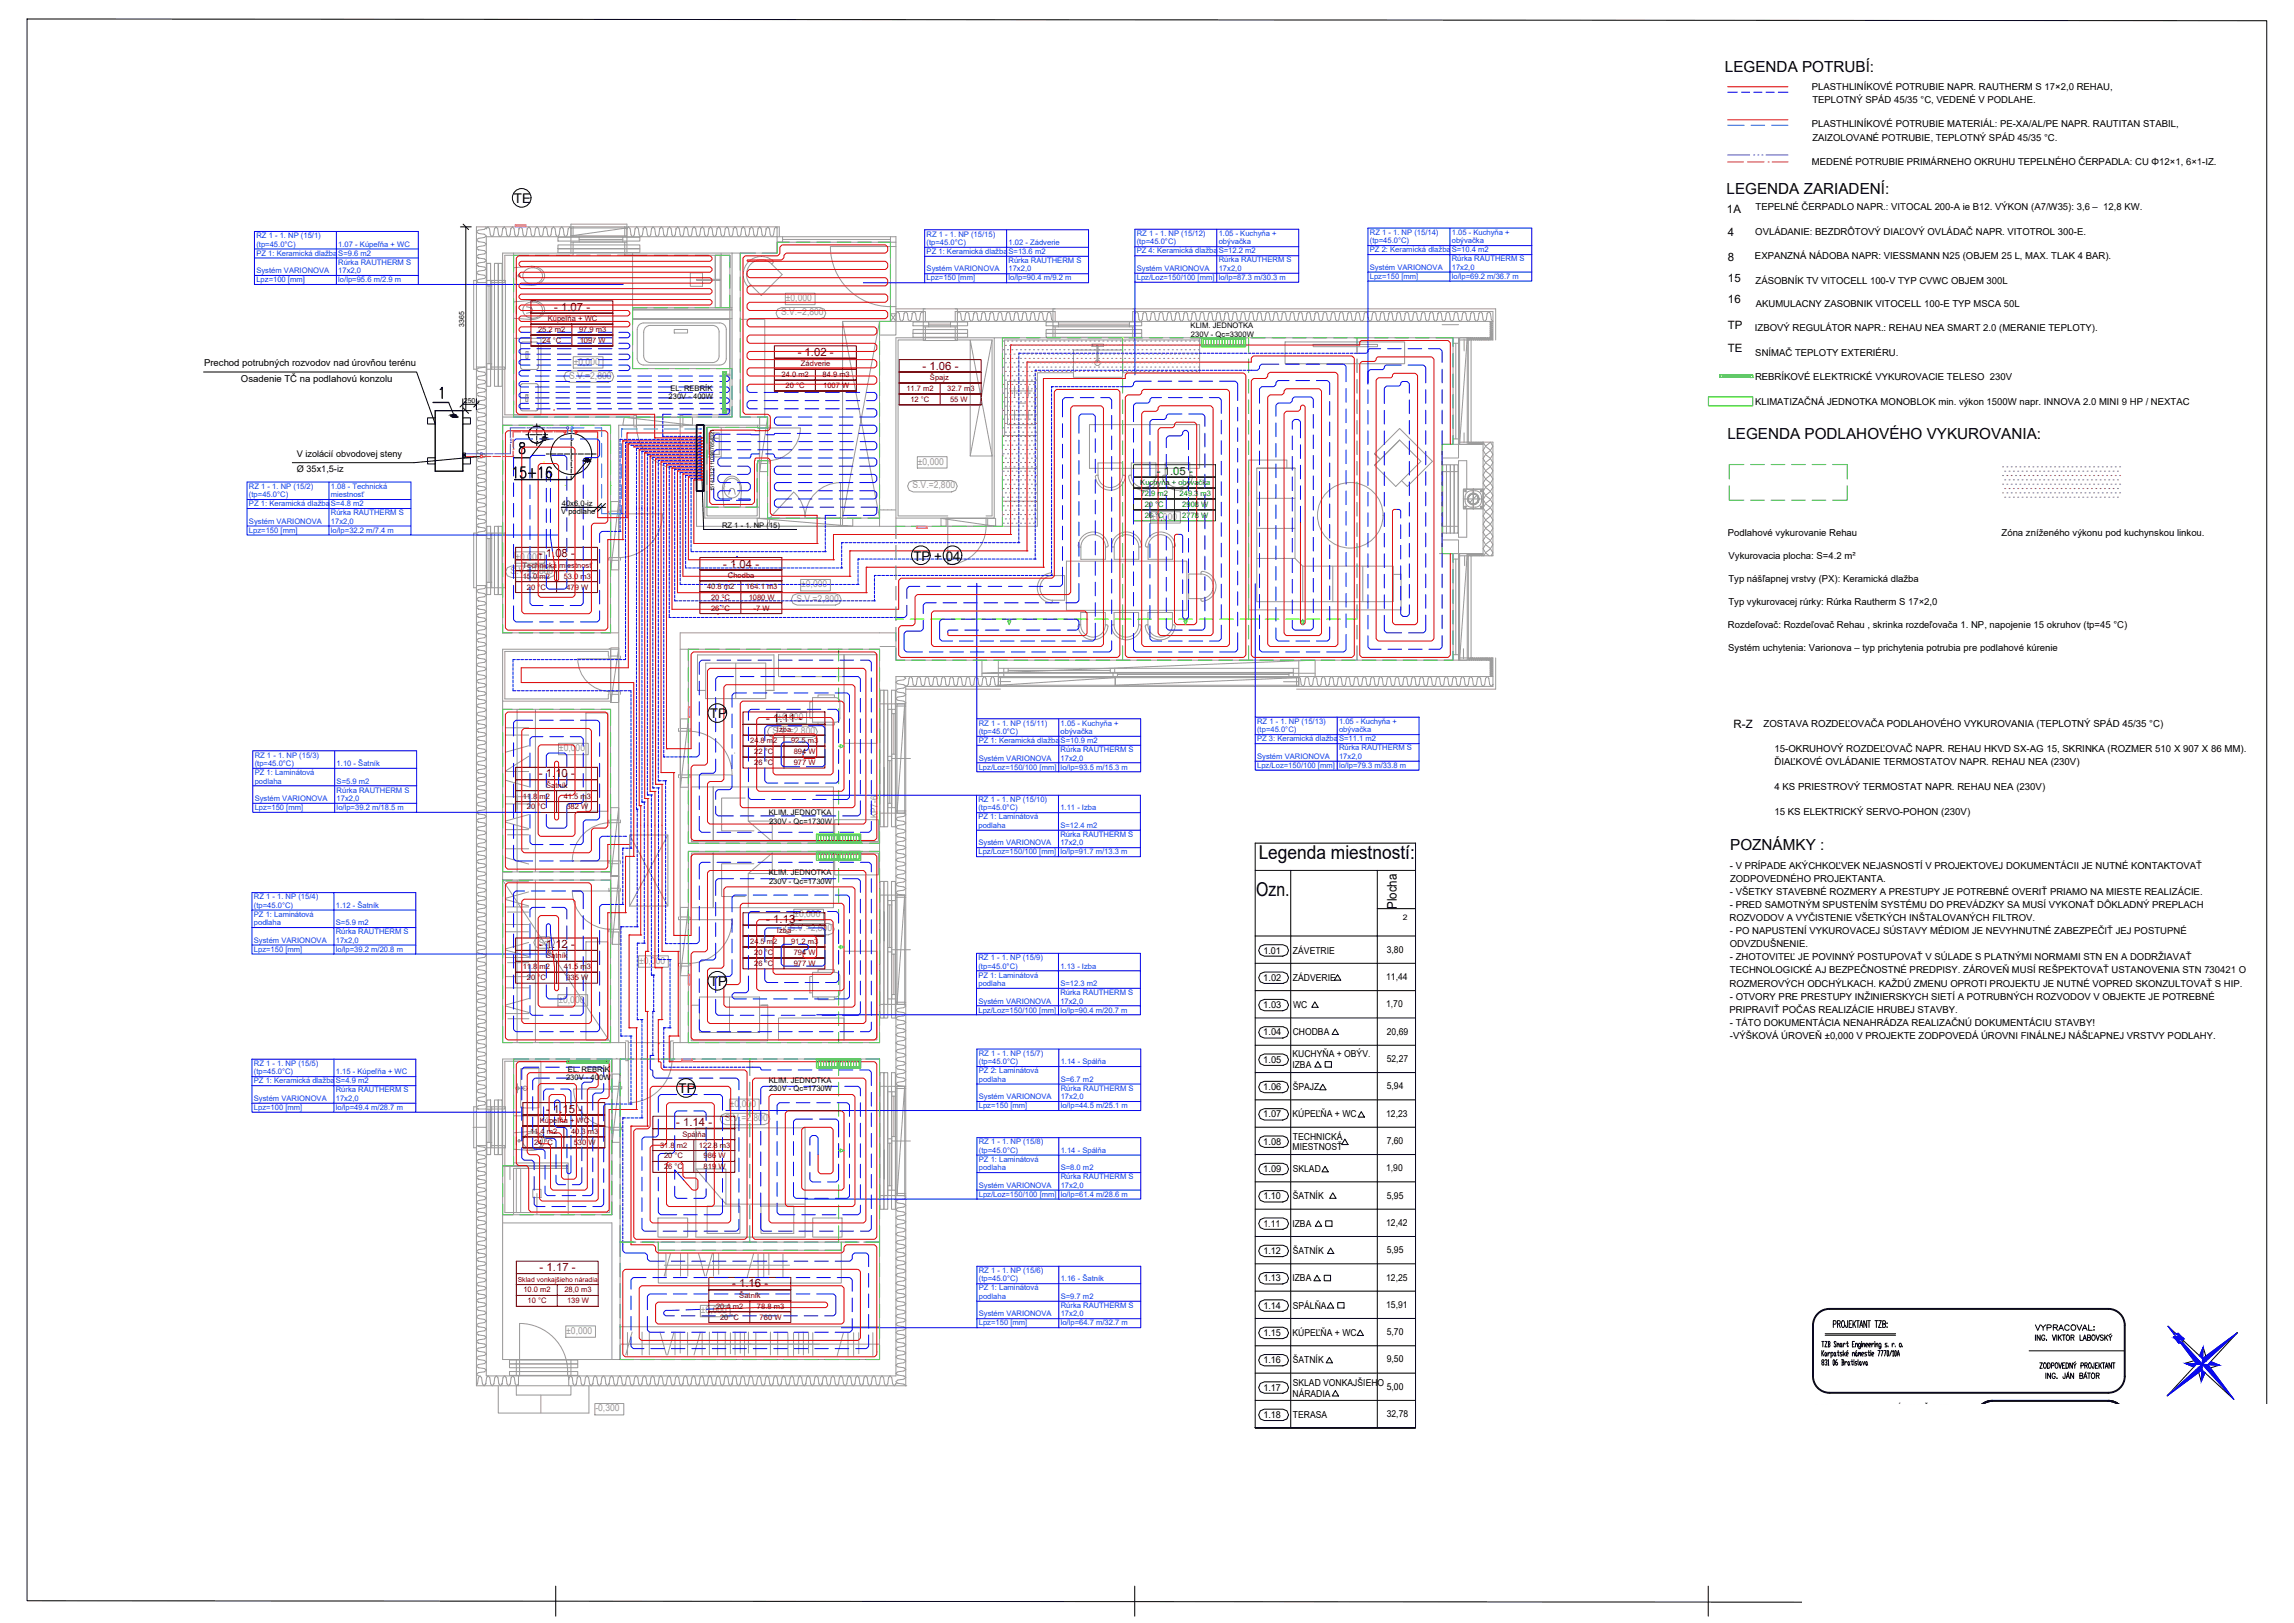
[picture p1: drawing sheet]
<svg xmlns="http://www.w3.org/2000/svg" width="840mm" height="594mm" viewBox="0 0 840 594" stroke-linecap="round" stroke-linejoin="round" font-family="sans-serif">
<defs><g id="words">
<text font-size="7.5" x="187" y="176">15+16</text>
<g font-size="7">
<text x="460.9" y="314.6">Legenda miestností:</text>
<text x="460" y="327.9">Ozn.</text>
</g>
<g font-size="5.6">
<text x="631.6" y="26.5">LEGENDA POTRUBÍ:</text>
<text x="632.2" y="71">LEGENDA ZARIADENÍ:</text>
<text x="632.5" y="160.5">LEGENDA PODLAHOVÉHO VYKUROVANIA:</text>
<text x="633.5" y="311">POZNÁMKY :</text>
</g>
<text font-size="5.3" x="744" y="488.2">VYPRACOVAL:</text>
<g font-size="4.9">
<text x="188.2" y="74.4">TE</text>
<text x="334.4" y="205.2">TP + 04</text>
<text x="259.9" y="263">TP</text>
<text x="511.5" y="332.7" transform="rotate(-90 511.5 332.7)">Plocha</text>
<text x="259.9" y="361">TP</text>
<text x="248.4" y="400.2">TP</text>
</g>
<g font-size="4.2">
<text x="632.3" y="78.1">1A</text>
<text x="632.7" y="86.3">4</text>
<text x="632.7" y="95.7">8</text>
<text x="632.7" y="103.1">15</text>
<text x="632.7" y="111">16</text>
<text x="632.7" y="120.5">TP</text>
<text x="632.7" y="129">TE</text>
<text x="634.8" y="266.3">R-Z</text>
<text x="662.9" y="517.4">±0,000 = 170,90 m.n.m. - ÚROVEŇ 1. NP</text>
</g>
<g font-size="4.2" fill="#720000">
<text x="202.9" y="113.8">- 1.07 -</text>
<text x="292.1" y="130.3">- 1.02 -</text>
<text x="337.8" y="135.3">- 1.06 -</text>
<text x="197.3" y="204">- 1.08 -</text>
<text x="264.8" y="207.7">- 1.04 -</text>
<text x="280.6" y="264.3">- 1.11 -</text>
<text x="197.3" y="284.5">- 1.10 -</text>
<text x="280.6" y="337.8">- 1.13 -</text>
<text x="197.3" y="347">- 1.12 -</text>
<text x="200" y="407.3">- 1.15 -</text>
<text x="247.6" y="412.3">- 1.14 -</text>
<text x="197.6" y="465.3">- 1.17 -</text>
<text x="268.1" y="471.3">- 1.16 -</text>
</g>
<text font-size="4.2" fill="#007200" x="423.6" y="173.8">- 1.05 -</text>
<g font-size="3.5">
<text x="663.4" y="32.9">PLASTHLINÍKOVÉ POTRUBIE NAPR. RAUTHERM S 17×2,0 REHAU,</text>
<text x="663.6" y="37.7">TEPLOTNÝ SPÁD 45/35 °C, VEDENÉ V PODLAHE.</text>
<text x="663.4" y="46.6">PLASTHLINÍKOVÉ POTRUBIE MATERIÁL: PE-XA/AL/PE NAPR. RAUTITAN STABIL,</text>
<text x="663.6" y="51.4">ZAIZOLOVANÉ POTRUBIE, TEPLOTNÝ SPÁD 45/35 °C.</text>
<text x="663.5" y="60.4">MEDENÉ POTRUBIE PRIMÁRNEHO OKRUHU TEPELNÉHO ČERPADLA: CU Φ12×1, 6×1-IZ.</text>
<text x="642.8" y="76.9">TEPELNÉ ČERPADLO NAPR.: VITOCAL 200-A ie B12. VÝKON (A7/W35): 3,6 – 12,8 KW.</text>
<text x="642.7" y="85.9">OVLÁDANIE: BEZDRÔTOVÝ DIAĽOVÝ OVLÁDAČ NAPR. VITOTROL 300-E.</text>
<text x="642.6" y="94.9">EXPANZNÁ NÁDOBA NAPR: VIESSMANN N25 (OBJEM 25 L, MAX. TLAK 4 BAR).</text>
<text x="642.8" y="103.8">ZÁSOBNÍK TV VITOCELL 100-V TYP CVWC OBJEM 300L</text>
<text x="642.9" y="112.2">AKUMULACNY ZASOBNIK VITOCELL 100-E TYP MSCA 50L</text>
<text x="642.6" y="121.2">IZBOVÝ REGULÁTOR NAPR.: REHAU NEA SMART 2.0 (MERANIE TEPLOTY).</text>
<text x="642.7" y="130.1">SNÍMAČ TEPLOTY EXTERIÉRU.</text>
<text x="74.7" y="133.9">Prechod potrubných rozvodov nad úrovňou terénu</text>
<text x="88.2" y="139.8">Osadenie TČ na podlahovú konzolu</text>
<text x="642.6" y="139.1">REBRÍKOVÉ ELEKTRICKÉ VYKUROVACIE TELESO 230V</text>
<text x="642.6" y="148.1">KLIMATIZAČNÁ JEDNOTKA MONOBLOK min. výkon 1500W napr. INNOVA 2.0 MINI 9 HP / NEXTAC</text>
<text x="632.7" y="196.2">Podlahové vykurovanie Rehau</text>
<text x="732.9" y="196.2">Zóna zníženého výkonu pod kuchynskou linkou.</text>
<text x="632.9" y="204.6">Vykurovacia plocha: S=4.2 m²</text>
<text x="632.9" y="213">Typ nášľapnej vrstvy (PX): Keramická dlažba</text>
<text x="632.9" y="221.4">Typ vykurovacej rúrky: Rúrka Rautherm S 17×2,0</text>
<text x="632.7" y="229.7">Rozdeľovač: Rozdeľovač Rehau , skrinka rozdeľovača 1. NP, napojenie 15 okruhov (tp​=45 °C)</text>
<text x="632.8" y="238.1">Systém uchytenia: Varionova – typ prichytenia potrubia pre podlahové kúrenie</text>
<text x="645.7" y="266.2">ZOSTAVA ROZDEĽOVAČA PODLAHOVÉHO VYKUROVANIA (TEPLOTNÝ SPÁD 45/35 °C)</text>
<text x="649.7" y="275.2">15-OKRUHOVÝ ROZDEĽOVAČ NAPR. REHAU HKVD SX-AG 15, SKRINKA (ROZMER 510 X 907 X 86 MM).</text>
<text x="649.7" y="280.1">ĎIAĽKOVÉ OVLÁDANIE TERMOSTATOV NAPR. REHAU NEA (230V)</text>
<text x="649.7" y="289.2">4 KS PRIESTROVÝ TERMOSTAT NAPR. REHAU NEA (230V)</text>
<text x="649.7" y="298.2">15 KS ELEKTRICKÝ SERVO-POHON (230V)</text>
<text x="633.4" y="317.9">- V PRÍPADE AKÝCHKOĽVEK NEJASNOSTÍ V PROJEKTOVEJ DOKUMENTÁCII JE NUTNÉ KONTAKTOVAŤ</text>
<text x="633.5" y="322.7">ZODPOVEDNÉHO PROJEKTANTA.</text>
<text x="633.4" y="327.5">- VŠETKY STAVEBNÉ ROZMERY A PRESTUPY JE POTREBNÉ OVERIŤ PRIAMO NA MIESTE REALIZÁCIE.</text>
<text x="633.4" y="332.3">- PRED SAMOTNÝM SPUSTENÍM SYSTÉMU DO PREVÁDZKY SA MUSÍ VYKONAŤ DÔKLADNÝ PREPLACH</text>
<text x="633.3" y="337.1">ROZVODOV A VYČISTENIE VŠETKÝCH INŠTALOVANÝCH FILTROV.</text>
<text x="633.4" y="341.9">- PO NAPUSTENÍ VYKUROVACEJ SÚSTAVY MÉDIOM JE NEVYHNUTNÉ ZABEZPEČIŤ JEJ POSTUPNÉ</text>
<text x="633.4" y="346.7">ODVZDUŠNENIE.</text>
<text x="462.6" y="349">1.01</text>
<text x="473.4" y="349">ZÁVETRIE</text>
<text x="507.8" y="348.7">3,80</text>
<text x="633.4" y="351.5">- ZHOTOVITEĽ JE POVINNÝ POSTUPOVAŤ V SÚLADE S PLATNÝMI NORMAMI STN EN A DODRŽIAVAŤ</text>
<text x="462.6" y="359">1.02</text>
<text x="473.4" y="359">ZÁDVERIE</text>
<text x="507.6" y="358.7">11,44</text>
<text x="633.4" y="356.3">TECHNOLOGICKÉ AJ BEZPEČNOSTNÉ PREDPISY. ZÁROVEŇ MUSÍ REŠPEKTOVAŤ USTANOVENIA STN 730421 O</text>
<text x="633.3" y="361.1">ROZMEROVÝCH ODCHÝLKACH. KAŽDÚ ZMENU OPROTI PROJEKTU JE NUTNÉ VOPRED SKONZULTOVAŤ S HIP.</text>
<text x="633.4" y="365.9">- OTVORY PRE PRESTUPY INŽINIERSKYCH SIETÍ A POTRUBNÝCH ROZVODOV V OBJEKTE JE POTREBNÉ</text>
<text x="462.6" y="369">1.03</text>
<text x="473.5" y="369">WC</text>
<text x="507.6" y="368.7">1,70</text>
<text x="633.3" y="370.7">PRIPRAVIŤ POČAS REALIZÁCIE HRUBEJ STAVBY.</text>
<text x="633.4" y="375.5">- TÁTO DOKUMENTÁCIA NENAHRÁDZA REALIZAČNÚ DOKUMENTÁCIU STAVBY!</text>
<text x="462.6" y="379">1.04</text>
<text x="473.3" y="379">CHODBA</text>
<text x="507.8" y="378.7">20,69</text>
<text x="633.4" y="380.3">-VÝŠKOVÁ ÚROVEŇ ±0,000 V PROJEKTE ZODPOVEDÁ ÚROVNI FINÁLNEJ NÁŠĽAPNEJ VRSTVY PODLAHY.</text>
<text x="462.6" y="389">1.05</text>
<text x="473.3" y="387">KUCHYŇA + OBÝV.</text>
<text x="507.8" y="388.7">52,27</text>
<text x="473.2" y="390.8">IZBA</text>
<text x="462.6" y="399">1.06</text>
<text x="473.4" y="399">ŠPAJZ</text>
<text x="507.8" y="398.7">5,94</text>
<text x="462.6" y="409">1.07</text>
<text x="473.3" y="409">KÚPEĽŇA + WC</text>
<text x="507.6" y="408.7">12,23</text>
<text x="462.6" y="419">1.08</text>
<text x="473.4" y="417.2">TECHNICKÁ</text>
<text x="507.7" y="418.7">7,60</text>
<text x="473.3" y="420.9">MIESTNOSŤ</text>
<text x="462.6" y="429">1.09</text>
<text x="473.4" y="429">SKLAD</text>
<text x="507.6" y="428.7">1,90</text>
<text x="462.6" y="439">1.10</text>
<text x="473.4" y="439">ŠATNÍK</text>
<text x="507.8" y="438.7">5,95</text>
<text x="462.6" y="449.1">1.11</text>
<text x="473.2" y="449">IZBA</text>
<text x="507.6" y="448.7">12,42</text>
<text x="462.6" y="459.1">1.12</text>
<text x="473.4" y="459">ŠATNÍK</text>
<text x="507.8" y="458.7">5,95</text>
<text x="462.6" y="469">1.13</text>
<text x="473.2" y="469">IZBA</text>
<text x="507.6" y="468.7">12,25</text>
<text x="462.6" y="479.1">1.14</text>
<text x="473.4" y="479">SPÁLŇA</text>
<text x="507.6" y="478.7">15,91</text>
<text x="462.6" y="489">1.15</text>
<text x="473.3" y="489">KÚPEĽŇA + WC</text>
<text x="507.8" y="488.7">5,70</text>
<text x="462.6" y="499">1.16</text>
<text x="473.4" y="499">ŠATNÍK</text>
<text x="507.8" y="498.7">9,50</text>
<text x="462.6" y="509.1">1.17</text>
<text x="473.4" y="507.4">SKLAD VONKAJŠIEHO</text>
<text x="507.8" y="508.7">5,00</text>
<text x="473.3" y="511.2">NÁRADIA</text>
<text x="462.6" y="519">1.18</text>
<text x="473.4" y="519">TERASA</text>
<text x="507.8" y="518.7">32,78</text>
</g>
<g font-size="3.5" fill="#989898">
<text x="287.7" y="110.2">±0,000</text>
<text x="286" y="115.4">S.V.=2,800</text>
<text x="210.1" y="133.4">±0,000</text>
<text x="208.3" y="138.6">S.V.=2,800</text>
<text x="336.1" y="170">±0,000</text>
<text x="334.1" y="178.8">S.V.=2,800</text>
<text x="421.5" y="190.2">±0,000</text>
<text x="188.7" y="204.9">±0,000</text>
<text x="187" y="210.1">S.V.=2,800</text>
<text x="293.3" y="215">±0,000</text>
<text x="291.6" y="220.2">S.V.=2,800</text>
<text x="284.6" y="263.5">±0,000</text>
<text x="282.9" y="268.7">S.V.=2,800</text>
<text x="204.7" y="275">±0,000</text>
<text x="321.4" y="299.4" transform="rotate(-90 321.4 299.4)">KP7-6</text>
<text x="290.8" y="335.7">±0,000</text>
<text x="289.1" y="340.9">S.V.=2,800</text>
<text x="197.3" y="346.2">Sd1</text>
<text x="234" y="352.7">±0,000</text>
<text x="204.5" y="367">±0,000</text>
<text x="267.3" y="405.2">±0,000</text>
<text x="265.5" y="410.4">S.V.=2,800</text>
<text x="256.6" y="480.7">±0,000</text>
<text x="207.3" y="488.2">±0,000</text>
<text x="218" y="516.6">-0,300</text>
</g>
<g font-size="3.4">
<text x="108.7" y="167.3">V izolácií obvodovej steny</text>
<text x="108.7" y="172.6">Ø 35x1,5-iz</text>
</g>
<g font-size="2.8" fill="#003fff">
<text x="93.9" y="87.2">RZ 1 - 1. NP (15/1)</text>
<text x="339.3" y="89.7">(tp=45.0°C)</text>
<text x="339.3" y="86.6">RZ 1 - 1. NP (15/15)</text>
<text x="369.3" y="89.7">1.02 - Zádverie</text>
<text x="416.2" y="89.5">(tp=45.0°C)</text>
<text x="416.2" y="86.4">RZ 1 - 1. NP (15/12)</text>
<text x="446.2" y="89.5">obývačka</text>
<text x="446.2" y="86.4">1.05 - Kuchyňa +</text>
<text x="501.6" y="89.1">(tp=45.0°C)</text>
<text x="501.6" y="86">RZ 1 - 1. NP (15/14)</text>
<text x="531.6" y="89.1">obývačka</text>
<text x="531.6" y="86">1.05 - Kuchyňa +</text>
<text x="93.9" y="93.6">PZ 1: Keramická dlažba</text>
<text x="93.9" y="90.3">(tp=45.0°C)</text>
<text x="123.9" y="93.6">S=9.6 m2</text>
<text x="123.9" y="90.3">1.07 - Kúpeľňa + WC</text>
<text x="339.3" y="93">PZ 1: Keramická dlažba</text>
<text x="369.3" y="93">S=13.6 m2</text>
<text x="416.2" y="92.8">PZ 4: Keramická dlažba</text>
<text x="446.2" y="92.8">S=12.2 m2</text>
<text x="501.6" y="92.4">PZ 2: Keramická dlažba</text>
<text x="531.6" y="95.7">Rúrka RAUTHERM S</text>
<text x="531.6" y="92.4">S=10.4 m2</text>
<text x="93.9" y="100">Systém VARIONOVA</text>
<text x="123.9" y="100">17x2,0</text>
<text x="123.9" y="96.9">Rúrka RAUTHERM S</text>
<text x="339.3" y="99.4">Systém VARIONOVA</text>
<text x="369.3" y="99.4">17x2,0</text>
<text x="369.3" y="96.3">Rúrka RAUTHERM S</text>
<text x="416.2" y="99.2">Systém VARIONOVA</text>
<text x="446.2" y="99.2">17x2,0</text>
<text x="446.2" y="96.1">Rúrka RAUTHERM S</text>
<text x="501.6" y="98.8">Systém VARIONOVA</text>
<text x="531.6" y="98.8">17x2,0</text>
<text x="93.9" y="103.3">Lpz=100 [mm]</text>
<text x="123.9" y="103.3">lo/lp=95.6 m/2.9 m</text>
<text x="339.3" y="102.7">Lpz=150 [mm]</text>
<text x="369.3" y="102.7">lo/lp=90.4 m/9.2 m</text>
<text x="416.2" y="102.5">Lpz/Loz=150/100 [mm]</text>
<text x="446.2" y="102.5">lo/lp=87.3 m/30.3 m</text>
<text x="501.6" y="102.1">Lpz=150 [mm]</text>
<text x="531.6" y="102.1">lo/lp=69.2 m/36.7 m</text>
<text x="91.2" y="178.9">RZ 1 - 1. NP (15/2)</text>
<text x="121.2" y="178.9">1.08 - Technická</text>
<text x="91.2" y="185.3">PZ 1: Keramická dlažba</text>
<text x="91.2" y="182">(tp=45.0°C)</text>
<text x="121.2" y="185.3">S=4.8 m2</text>
<text x="121.2" y="182">miestnosť</text>
<text x="91.2" y="191.7">Systém VARIONOVA</text>
<text x="121.2" y="191.7">17x2,0</text>
<text x="121.2" y="188.6">Rúrka RAUTHERM S</text>
<text x="91.2" y="195">Lpz=150 [mm]</text>
<text x="121.2" y="195">lo/lp=32.2 m/7.4 m</text>
<text x="358.4" y="268.7">(tp=45.0°C)</text>
<text x="358.4" y="265.6">RZ 1 - 1. NP (15/11)</text>
<text x="388.4" y="268.7">obývačka</text>
<text x="388.4" y="265.6">1.05 - Kuchyňa +</text>
<text x="460.3" y="268.1">(tp=45.0°C)</text>
<text x="460.3" y="265">RZ 1 - 1. NP (15/13)</text>
<text x="490.3" y="268.1">obývačka</text>
<text x="490.3" y="265">1.05 - Kuchyňa +</text>
<text x="358.4" y="272">PZ 1: Keramická dlažba</text>
<text x="388.4" y="275.3">Rúrka RAUTHERM S</text>
<text x="388.4" y="272">S=10.9 m2</text>
<text x="460.3" y="271.4">PZ 3: Keramická dlažba</text>
<text x="490.3" y="274.7">Rúrka RAUTHERM S</text>
<text x="490.3" y="271.4">S=11.1 m2</text>
<text x="93.3" y="280.4">(tp=45.0°C)</text>
<text x="93.3" y="277.3">RZ 1 - 1. NP (15/3)</text>
<text x="123.3" y="280.4">1.10 - Šatník</text>
<text x="358.4" y="281.7">Lpz/Loz=150/100 [mm]</text>
<text x="358.4" y="278.4">Systém VARIONOVA</text>
<text x="388.4" y="281.7">lo/lp=93.5 m/15.3 m</text>
<text x="388.4" y="278.4">17x2,0</text>
<text x="460.3" y="281.1">Lpz/Loz=150/100 [mm]</text>
<text x="460.3" y="277.8">Systém VARIONOVA</text>
<text x="490.3" y="281.1">lo/lp=79.3 m/33.8 m</text>
<text x="490.3" y="277.8">17x2,0</text>
<text x="93.3" y="286.8">podlaha</text>
<text x="93.3" y="283.7">PZ 1: Laminátová</text>
<text x="123.3" y="286.8">S=5.9 m2</text>
<text x="93.3" y="293.2">Systém VARIONOVA</text>
<text x="123.3" y="293.2">17x2,0</text>
<text x="123.3" y="290.1">Rúrka RAUTHERM S</text>
<text x="358.3" y="293.5">RZ 1 - 1. NP (15/10)</text>
<text x="93.3" y="296.5">Lpz=150 [mm]</text>
<text x="123.3" y="296.5">lo/lp=39.2 m/18.5 m</text>
<text x="358.3" y="299.9">PZ 1: Laminátová</text>
<text x="358.3" y="296.6">(tp=45.0°C)</text>
<text x="388.3" y="296.6">1.11 - Izba</text>
<text x="358.3" y="303">podlaha</text>
<text x="388.3" y="303">S=12.4 m2</text>
<text x="358.3" y="309.4">Systém VARIONOVA</text>
<text x="388.3" y="309.4">17x2,0</text>
<text x="388.3" y="306.3">Rúrka RAUTHERM S</text>
<text x="358.3" y="312.7">Lpz/Loz=150/100 [mm]</text>
<text x="388.3" y="312.7">lo/lp=91.7 m/13.3 m</text>
<text x="93" y="329.2">RZ 1 - 1. NP (15/4)</text>
<text x="93" y="335.6">PZ 1: Laminátová</text>
<text x="93" y="332.3">(tp=45.0°C)</text>
<text x="123" y="332.3">1.12 - Šatník</text>
<text x="93" y="338.7">podlaha</text>
<text x="123" y="342">Rúrka RAUTHERM S</text>
<text x="123" y="338.7">S=5.9 m2</text>
<text x="93" y="345.1">Systém VARIONOVA</text>
<text x="123" y="345.1">17x2,0</text>
<text x="93" y="348.4">Lpz=150 [mm]</text>
<text x="123" y="348.4">lo/lp=39.2 m/20.8 m</text>
<text x="358.3" y="351.4">RZ 1 - 1. NP (15/9)</text>
<text x="358.3" y="357.8">PZ 1: Laminátová</text>
<text x="358.3" y="354.5">(tp=45.0°C)</text>
<text x="388.3" y="354.5">1.13 - Izba</text>
<text x="358.3" y="360.9">podlaha</text>
<text x="388.3" y="364.2">Rúrka RAUTHERM S</text>
<text x="388.3" y="360.9">S=12.3 m2</text>
<text x="358.3" y="370.6">Lpz/Loz=150/100 [mm]</text>
<text x="358.3" y="367.3">Systém VARIONOVA</text>
<text x="388.3" y="370.6">lo/lp=90.4 m/20.7 m</text>
<text x="388.3" y="367.3">17x2,0</text>
<text x="358.4" y="389.6">(tp=45.0°C)</text>
<text x="358.4" y="386.5">RZ 1 - 1. NP (15/7)</text>
<text x="388.4" y="389.6">1.14 - Spálňa</text>
<text x="93" y="393.3">(tp=45.0°C)</text>
<text x="93" y="390.2">RZ 1 - 1. NP (15/5)</text>
<text x="123" y="393.3">1.15 - Kúpeľňa + WC</text>
<text x="358.4" y="396">podlaha</text>
<text x="358.4" y="392.9">PZ 2: Laminátová</text>
<text x="388.4" y="396">S=6.7 m2</text>
<text x="93" y="396.6">PZ 1: Keramická dlažba</text>
<text x="123" y="399.9">Rúrka RAUTHERM S</text>
<text x="123" y="396.6">S=4.9 m2</text>
<text x="388.4" y="399.3">Rúrka RAUTHERM S</text>
<text x="93" y="406.3">Lpz=100 [mm]</text>
<text x="93" y="403">Systém VARIONOVA</text>
<text x="123" y="406.3">lo/lp=49.4 m/28.7 m</text>
<text x="123" y="403">17x2,0</text>
<text x="358.4" y="405.7">Lpz=150 [mm]</text>
<text x="358.4" y="402.4">Systém VARIONOVA</text>
<text x="388.4" y="405.7">lo/lp=44.5 m/25.1 m</text>
<text x="388.4" y="402.4">17x2,0</text>
<text x="358.4" y="418.9">RZ 1 - 1. NP (15/8)</text>
<text x="358.4" y="425.3">PZ 1: Laminátová</text>
<text x="358.4" y="422">(tp=45.0°C)</text>
<text x="388.4" y="422">1.14 - Spálňa</text>
<text x="358.4" y="428.4">podlaha</text>
<text x="388.4" y="431.7">Rúrka RAUTHERM S</text>
<text x="388.4" y="428.4">S=8.0 m2</text>
<text x="358.4" y="434.8">Systém VARIONOVA</text>
<text x="388.4" y="434.8">17x2,0</text>
<text x="358.4" y="438.1">Lpz/Loz=150/100 [mm]</text>
<text x="388.4" y="438.1">lo/lp=61.4 m/28.6 m</text>
<text x="358.4" y="466">RZ 1 - 1. NP (15/6)</text>
<text x="358.4" y="472.4">PZ 1: Laminátová</text>
<text x="358.4" y="469.1">(tp=45.0°C)</text>
<text x="388.4" y="469.1">1.16 - Šatník</text>
<text x="358.4" y="475.5">podlaha</text>
<text x="388.4" y="478.8">Rúrka RAUTHERM S</text>
<text x="388.4" y="475.5">S=9.7 m2</text>
<text x="358.4" y="485.2">Lpz=150 [mm]</text>
<text x="358.4" y="481.9">Systém VARIONOVA</text>
<text x="388.4" y="485.2">lo/lp=64.7 m/32.7 m</text>
<text x="388.4" y="481.9">17x2,0</text>
</g>
<g font-size="2.8" fill="#720000">
<text x="200.6" y="117.6">Kúpeľňa + WC</text>
<text x="197" y="121.6">25.2 m2</text>
<text x="198.5" y="125.6">24 °C</text>
<text x="212" y="121.6">97.9 m3</text>
<text x="212.3" y="125.6">1097 W</text>
<text x="293.3" y="134.1">Zádverie</text>
<text x="286.2" y="138.1">24.0 m2</text>
<text x="287.7" y="142.1">20 °C</text>
<text x="301.2" y="138.1">84.9 m3</text>
<text x="301.4" y="142.1">1007 W</text>
<text x="331.9" y="143.1">11.7 m2</text>
<text x="340.5" y="139.1">Špajz</text>
<text x="346.9" y="143.1">32.7 m3</text>
<text x="333.4" y="147.1">12 °C</text>
<text x="347.9" y="147.1">55 W</text>
<text x="191.3" y="207.8">Technická miestnosť</text>
<text x="191.4" y="211.8">15.0 m2</text>
<text x="192.9" y="215.8">20 °C</text>
<text x="206.4" y="211.8">53.0 m3</text>
<text x="207.4" y="215.8">479 W</text>
<text x="258.9" y="215.5">40.8 m2</text>
<text x="266.6" y="211.5">Chodba</text>
<text x="273.1" y="215.5">164.1 m3</text>
<text x="260.4" y="219.5">20 °C</text>
<text x="274.1" y="219.5">1080 W</text>
<text x="260.4" y="223.5">26 °C</text>
<text x="275.9" y="223.5">-7 W</text>
<text x="284.5" y="268">Izba</text>
<text x="274.7" y="272">24.8 m2</text>
<text x="289.7" y="272">92.5 m3</text>
<text x="276.2" y="276">22 °C</text>
<text x="276.2" y="280">26 °C</text>
<text x="290.7" y="276">894 W</text>
<text x="290.7" y="280">977 W</text>
<text x="191.4" y="292.3">11.8 m2</text>
<text x="200" y="288.3">Šatník</text>
<text x="206.4" y="292.3">41.5 m3</text>
<text x="192.9" y="296.3">20 °C</text>
<text x="207.4" y="296.3">382 W</text>
<text x="284.5" y="341.5">Izba</text>
<text x="274.7" y="345.5">24.5 m2</text>
<text x="289.7" y="345.5">91.2 m3</text>
<text x="200" y="350.8">Šatník</text>
<text x="276.2" y="349.5">20 °C</text>
<text x="276.2" y="353.6">26 °C</text>
<text x="290.7" y="349.5">794 W</text>
<text x="290.7" y="353.6">977 W</text>
<text x="191.4" y="354.8">11.8 m2</text>
<text x="192.9" y="358.8">20 °C</text>
<text x="206.4" y="354.8">41.5 m3</text>
<text x="207.4" y="358.8">335 W</text>
<text x="197.6" y="411">Kúpeľňa + WC</text>
<text x="194.1" y="415.1">11.4 m2</text>
<text x="195.6" y="419.1">24 °C</text>
<text x="209.1" y="415.1">40.3 m3</text>
<text x="210.1" y="419.1">530 W</text>
<text x="249.9" y="416">Spálňa</text>
<text x="241.7" y="420">31.8 m2</text>
<text x="243.2" y="424">20 °C</text>
<text x="255.9" y="420">122.8 m3</text>
<text x="257.7" y="424">986 W</text>
<text x="243.2" y="428">26 °C</text>
<text x="257.7" y="428">819 W</text>
<text x="191.7" y="473.1">10.0 m2</text>
<text x="206.7" y="473.1">28,0 m3</text>
<text x="193.2" y="477.1">10 °C</text>
<text x="207.6" y="477.1">139 W</text>
<text x="262.2" y="479">20.4 m2</text>
<text x="270.7" y="475">Šatník</text>
<text x="277.2" y="479">78.8 m3</text>
<text x="263.7" y="483">20 °C</text>
<text x="278.2" y="483">760 W</text>
</g>
<g font-size="2.8">
<text x="436" y="120.2">KLIM. JEDNOTKA</text>
<text x="436.1" y="123.2">230V - Qc=3300W</text>
<text x="245.5" y="143">EL. REBRÍK</text>
<text x="244.8" y="146">230V - 400W</text>
<text x="205.7" y="185.1">40x6,0-iz</text>
<text x="205.5" y="188.1">V podlahe</text>
<text x="264.4" y="193.2">RZ 1 - 1. NP (15)</text>
<text x="281.5" y="298.5">KLIM. JEDNOTKA</text>
<text x="281.6" y="301.5">230V - Qc=1730W</text>
<text x="281.5" y="320.4">KLIM. JEDNOTKA</text>
<text x="281.6" y="323.5">230V - Qc=1730W</text>
<text x="513.7" y="336.9">2</text>
<text x="207.3" y="395.4">230V - 400W</text>
<text x="208" y="392.4">EL. REBRÍK</text>
<text x="281.5" y="396.4">KLIM. JEDNOTKA</text>
<text x="281.6" y="399.5">230V - Qc=1730W</text>
</g>
<g font-size="2.8" fill="#007200">
<text x="417.5" y="177.5">Kuchyňa + obývačka</text>
<text x="417.7" y="181.6">72.9 m2</text>
<text x="419.2" y="185.6">20 °C</text>
<text x="431.9" y="181.6">249.3 m3</text>
<text x="432.9" y="185.6">2908 W</text>
<text x="419.2" y="189.6">26 °C</text>
<text x="432.9" y="189.6">2778 W</text>
</g>
<g font-size="2.6">
<text x="169.9" y="119.5" transform="rotate(-90 169.9 119.5)">3365</text>
<text x="169.8" y="147.3">250</text>
</g>
<text font-size="2.5" fill="#720000" x="189.5" y="469.1">Sklad vonkajšieho náradia</text>
<g font-size="2">
<text x="261.5" y="158.3" transform="rotate(-90 261.5 158.3)">1</text>
<text x="261.5" y="167.1" transform="rotate(-90 261.5 167.1)">9</text>
<text x="261.5" y="166" transform="rotate(-90 261.5 166)">8765432</text>
<text x="261.5" y="179.9" transform="rotate(-90 261.5 179.9)">151413121110</text>
</g>
</g></defs>
<!-- layer: 0 -->
<path d="M9.9 6.9l820.1 .7v579l-820.1-.7z" fill="none" stroke="#000" stroke-width=".37"/>
<!-- layer: vyk-privod-45 PODL -->
<path d="M632.6 31.8h22.1" fill="none" stroke="#f00" stroke-width=".37"/>
<path d="M632.6 33.8h3.5M637.6 33.8h3M642.1 33.8h3M646.6 33.8h3M651.1 33.8h3.6" fill="none" stroke="#00f" stroke-width=".37"/>
<path d="M632.6 45.9h6M641.1 45.9h5M648.6 45.9h6.1" fill="none" stroke="#0dd" stroke-width=".4"/>
<!-- layer: vyk-tc-vratka -->
<path d="M632.6 59.3h5.8M639.9 59.3h6" fill="none" stroke="#ff7f00" stroke-width=".4"/>
<circle cx="647.4" cy="59.3" r=".2" fill="#ff7f00"/>
<path d="M648.9 59.3h5.8" fill="none" stroke="#ff7f00" stroke-width=".4"/>
<!-- layer: vyk-tc-privod -->
<path d="M632.6 56.7h8" fill="none" stroke="#5c5cb8" stroke-width=".4"/>
<g fill="#5c5cb8">
<circle cx="642.1" cy="56.7" r=".2"/>
<circle cx="643.6" cy="56.7" r=".2"/>
<circle cx="645.1" cy="56.7" r=".2"/>
</g>
<path d="M646.6 56.7h8.1" fill="none" stroke="#5c5cb8" stroke-width=".4"/>
<!-- layer: vyk-privod-45 -->
<path d="M632.6 43.9h22.1M211.3 158.1h7.5v31.4h10.8v-31h26.9" fill="none" stroke="#ff003f" stroke-width=".4"/>
<!-- layer: OKRAJOV__DILAT_CIA_PDL -->
<g fill="none" stroke="#5cb85c" stroke-width=".4">
<path d="M193.6 93.5h-5.5v5.8M196.1 93.5h5M208.6 93.4l-5 .1M211.1 93.4h5M218.6 93.4h5M226.1 93.4h10.9M239.4 93.4h5M247 93.4h4.9M254.4 93.4h5.1M261.9 93.4h5.4v4.6M276.6 92.6h-5.6v6.3M289.1 88.6h-4.6v4h-5.4"/>
<path d="M291.5 88.6h5M299 88.6h5M306.5 88.6h5.1M314 88.6h5M321.5 88.6h4.6v5.8M326.1 96.9v5M188.1 101.8v5M188.1 109.3v5M188.1 116.8v5M236.9 112.7h-5.3v6.1M244.4 112.7h-5M251.9 112.6l-5 .1"/>
<path d="M259.4 112.6h-5M267.2 108v4.6h-5.3M267.3 100.5l-.1 5M271 101.4v5M271 108.9v5M271 116.4v5M326.1 111.9v5.7h-4v4.8M326.1 104.4v5M188.1 124.3v5M188.1 131.8v5M188.1 139.3v5M231.6 128.8v6.1h5.7"/>
<path d="M231.6 121.3v5M239.8 134.9h5M247.3 134.9h5M254.8 134.9h5M262.3 134.9h5.7v3.9M271 123.9v5M271 131.4v5M271 138.9v5M322.1 124.9v5M322.1 132.4v5M322.1 139.9v5M367.1 129.4v5"/>
<path d="M367.1 136.9v5M373.3 123.6h-6.2v3.3M375.8 123.6h5M383.3 123.6h5M390.8 123.6h5M398.3 123.6h5M405.8 123.6h5M413.3 123.6h5M420.8 123.6h5M428.3 123.6h5M435.8 123.6h5M443.3 123.6h5"/>
<path d="M450.8 123.6h5M458.3 123.6h5M465.8 123.6h5M473.3 123.6h5M480.8 123.6h5M488.3 123.6h5M495.8 123.6h5M503.3 123.6h5M510.8 123.6h5M518.3 123.6h5M525.8 123.6h6.2v3.3M532 129.4v5"/>
<path d="M532 136.9v5M187.5 155.6h-3.5v3M188.1 146.8l-.1 5.8h5.1M190 155.6h5.1M195.5 152.6h5M197.5 155.6h5M203.1 152.6h4.9M205.1 155.6h4.9M210.5 152.6h5.1M212.5 155.6h5.1M218 152.6h5M220 155.6h3.6v3"/>
<path d="M225.6 152.6h4.9M233 152.6h5.1M240.5 152.6h5M248.1 152.6h4.9M255.5 152.6h5.1M263.1 156.4h-4.3v5.9M265.7 156.4h4.9M268 148.8v3.8h-5M268 141.3v5M271 146.4v6.2h3.8M277.3 152.6h3.8v4l-8-.2M322.1 147.4v5"/>
<path d="M322.1 154.9v5M367.1 144.4v5M367.1 151.9v5M367.1 159.4v5M532 159.4v3.2h-4v3.8M532 144.4v5M532 151.9v5M184 161.1v5M184 168.6v5M184 176.1v5M223.6 161.1v5M223.6 168.6v5"/>
<path d="M223.6 176.1v5M258.8 179.8v5.8h4.2M258.8 164.8v5M258.8 172.3v5M277.3 172.6l.2-4h3.6v5.5M277.3 175.1v5M281.1 176.6v5M322.1 162.4v5M322.1 169.9v5M322.1 177.4v5M367.1 166.9v5M367.1 174.4v5"/>
<path d="M528 168.9v5M528 176.4v5M633.2 177.8v5.3h5.3M638.5 170h-5.3v5.3M641 170h5M648.5 170h5M656 170h5M663.5 170h5M671 170h5.4v5.3M676.4 177.8v5.3h-5.4M184 183.6v5M184 191.1v5"/>
<path d="M184 198.6v5M223.6 183.6v5M223.6 191.1v5M223.6 198.6v5M265.5 185.6h5M277.3 182.6v3h-4.3M281.1 184.1v5.5h4.2M287.8 189.6h5M295.3 189.6h5M302.8 189.6h5M310.3 189.6h5M322.1 184.9v4.7h-4.3"/>
<path d="M328.1 199.6v5M331.3 192.6h-3.2v4.5M333.8 192.6h5M341.3 192.6h5M348.8 192.6h5M356.3 192.6h5M367.1 189.4v3.2h-3.3M367.1 181.9v5M528 198.9v3.7h4v3.3M528 183.9v5M528 191.4v5M641 183.1h5"/>
<path d="M648.5 183.1h5M656 183.1h5M663.5 183.1h5M184 206.1v5M184 213.6v5M223.6 206.1v5M223.6 213.6v5M328.1 207.1v5M328.1 214.6v5M532 208.4v5M532 215.9v5M184 221.1v5"/>
<path d="M184 228.6v3h3.5M190 231.6h5.1M197.5 231.6h5M205.1 231.6h4.9M212.5 231.6h5.1M223.6 228.6v3h-3.6M223.6 221.1v5M255.8 237.6h-3.7v4.3M258.3 237.6h5M265.8 237.6h5M273.3 237.6h5M280.8 237.6h5"/>
<path d="M288.3 237.6h5M295.8 237.6h5M303.3 237.6h5M310.8 237.6h5M318.3 237.6h3.8v4.3M328.1 237.1v4.5h3.2M328.1 222.1v5M328.1 229.6v5M532 238.4v3.2h-3.2M532 223.4v5M532 230.9v5M187.5 259.6h-3.5v6"/>
<path d="M190 259.6h5.1M197.5 259.6h5M205.1 259.6h4.9M212.5 259.6h5.1M220 259.6h3.6v6M252.1 244.4v5M252.1 251.9v5M252.1 259.4v5M322.1 244.4v5M322.1 251.9v5M322.1 259.4v5M333.8 241.6h5"/>
<path d="M341.3 241.6h5M348.8 241.6h5M356.3 241.6h5M363.8 241.6h5M371.3 241.6h5M378.8 241.6h5M386.3 241.6h5M393.8 241.6h5M401.3 241.6h5M408.8 241.6h5M416.3 241.6h5M423.8 241.6h5"/>
<path d="M431.3 241.6h5M438.8 241.6h5M446.3 241.6h5M453.8 241.6h5M461.3 241.6h5M468.8 241.6h5M476.3 241.6h5M483.8 241.6h5M491.3 241.6h5M498.8 241.6h5M506.3 241.6h5M513.8 241.6h5"/>
<path d="M521.3 241.6h5M184 268.1v5M184 275.6v5M223.6 268.1v5M223.6 275.6v5M252.1 266.9v5M252.1 274.4v5M322.1 266.9v5M322.1 274.4v5M184 283.1v5M184 290.6v5M184 298.1v5"/>
<path d="M223.6 283.1v5M223.6 290.6v5M223.6 298.1v5M252.1 281.9v5M252.1 289.4v5M252.1 296.9v5M322.1 281.9v5M322.1 289.4v5M322.1 296.9v5M184 313.1v6h3.5M184 305.6v5M190 319.1h5.1"/>
<path d="M197.5 319.1h5M205.1 319.1h4.9M212.5 319.1h5.1M223.6 313.1v6h-3.6M223.6 305.6v5M252.1 304.4v4.2h3.7M252.1 317.9v5M255.8 311.6h-3.7v3.8M258.3 308.6h5M258.3 311.6h5M265.8 308.6h5M265.8 311.6h5"/>
<path d="M273.3 308.6h5M273.3 311.6h5M280.8 308.6h5M280.8 311.6h5M288.3 308.6h5M288.3 311.6h5M295.8 308.6h5M295.8 311.6h5M303.3 308.6h5M303.3 311.6h5M310.8 308.6h5M310.8 311.6h5"/>
<path d="M318.3 311.6h3.8v3.8M322.1 304.4v4.2h-3.8M322.1 317.9v5M184 330.6v5M184 338.1v5M187.5 322.1h-3.5v6M190 322.1h5.1M197.5 322.1h5M205.1 322.1h4.9M212.5 322.1h5.1M220 322.1h3.6v6M223.6 330.6v5"/>
<path d="M223.6 338.1v5M252.1 325.4v5M252.1 332.9v5M322.1 325.4v5M322.1 332.9v5M184 345.6v5M184 353.1v5M223.6 345.6v5M223.6 353.1v5M252.1 340.4v5M252.1 347.9v5M252.1 355.4v5"/>
<path d="M322.1 340.4v5M322.1 347.9v5M322.1 355.4v5M184 375.6v6h3.5M184 360.6v5M184 368.1v5M223.6 375.6v6h-3.6M223.6 360.6v5M223.6 368.1v5M252.1 377.9v3.7h3.7M252.1 362.9v5M252.1 370.4v5"/>
<path d="M322.1 362.9v5M322.1 370.4v5M322.1 377.9v3.7h-3.8M188 393.4v5M190 381.6h5.1M193.5 387.6h-5.5v3.3M196 387.6h5.1M197.5 381.6h5M203.5 387.6h5M205.1 381.6h4.9M211.1 387.6h4.9M212.5 381.6h5.1"/>
<path d="M218.5 387.6h5.5v4.8M224 394.9v5M227 396.1v5M232.1 387.6h-5.1v6M234.5 387.6h5M242.1 387.6h4.9M249.5 387.6h5.1M257 387.6h5M258.3 381.6h5M264.6 387.6h4.9M265.8 381.6h5M272 387.6h5.1"/>
<path d="M273.3 381.6h5M279.5 387.6h5M280.8 381.6h5M287.1 387.6h4.9M288.3 381.6h5M294.5 387.6h5.1M295.8 381.6h5M302 387.6h5M303.3 381.6h5M309.6 387.6h4.9M310.8 381.6h5M317 387.6h5.1v6"/>
<path d="M322.1 396.1v5M188 400.9v5M188 408.4v5M188 415.9v5M224 402.4v5M224 409.9v5M224 417.4v5M227 403.6v5M227 411.1v5M227 418.6v5M322.1 403.6v5M322.1 411.1v5"/>
<path d="M322.1 418.6v5M184 433.1v5.1M188 423.4v3.3h-4v3.9M224 424.9v5M224 432.4v5M224 439.9v4.7h-3.7M227 426.1v5M227 433.6v5M322.1 426.1v5M322.1 433.6v5M184 440.7v3.9h3.8M190.3 444.6h5"/>
<path d="M197.8 444.6h5M205.3 444.6h5M212.8 444.6h5M227 448.6v6h5.1M227 441.1v5M232.8 454.6h-5.8v5.3M234.5 454.6h5M235.3 454.6h5.7v3h6M242.1 454.6h4.9M249.5 454.6h5.1M249.5 457.6h5.1M257 454.6h5"/>
<path d="M257 457.6h5M264.6 454.6h4.9M264.6 457.6h4.9M272 454.6h5.1M272 457.6h5.1M279.5 454.6h5M279.5 457.6h5M287.1 454.6h4.9M287.1 457.6h4.9M294.5 454.6h5.1M294.5 457.6h5.1M302 454.6h5"/>
<path d="M309.6 454.6h4.9M313.8 454.6h-5.8v3h-6M316.3 454.6h5.8v5.3M322.1 448.6v6h-5.1M322.1 441.1v5M227 462.4v5M227 469.9v5M227 477.4v5M322.1 462.4v5M322.1 469.9v5M322.1 477.4v5M227 492.4v5.2h5.1"/>
<path d="M227 484.9v5M234.5 497.6h5M242.1 497.6h4.9M249.5 497.6h5.1M257 497.6h5M264.6 497.6h4.9M272 497.6h5.1M279.5 497.6h5M287.1 497.6h4.9M294.5 497.6h5.1M302 497.6h5M309.6 497.6h4.9"/>
<path d="M322.1 492.4v5.2h-5.1M322.1 484.9v5"/>
</g>
<!-- layer: 0 -->
<path d="M203.5 580.6v11M415.5 580.6v11M625.5 580.6v11" fill="none" stroke="#000" stroke-width=".37"/>
<!-- layer: 1__NP___VYKUROVACIE_TELES_ -->
<g fill="none" stroke="#0d0" stroke-width=".37">
<path d="M629.8 138.1h.1M629.8 137.2h1v.9h-1h1v-.9h-1v.9zM630.8 138.1h.1M630.8 137.9h10zM630.8 137.7h10M630.8 137.4h10M630.8 137.3h10M630.8 138.1h10M640.8 138.2h.1M640.8 138h.1M640.8 137.2h1v1h-1h1v-1h-1v1zM641.8 138.2h.1"/>
<path d="M264.7 151.1h.1M265.7 151.1h.1"/>
</g>
<!-- layer: XR$1$STANDARD -->
<g fill="none" stroke="#989898" stroke-width=".37">
<path d="M177.8 83.1l.2 .2M178 98.4l-.7 .5-2.1 .3-.8 .6 .8 .6 2.1 .3 .7 .6M178 95.4l-.7 .6-2.1 .2-.8 .6 .8 .6 2.1 .3 .7 .6M178 92.4l-.7 .5-2.1 .3-.8 .6 .8 .6 2.1 .3 .7 .6M178 89.4l-.7 .6-2.1 .2-.8 .6 .8 .6 2.1 .3 .7 .6M178 86.4l-.7 .5-2.1 .3-.8 .6 .8 .6 2.1 .3 .7 .6M178 83.4l-.7 .6-2.1 .2-.8 .6 .8 .6 2.1 .3 .7 .6M178.1 83.8l.5-.8 .6 .8 .3 2.1 .6 .7M178.2 96.4h1.5v45h-1.5zM180.2 86.6l.6-.7 .2-2.1 .7-.8 .5 .8 .3 2.1 .6 .7M181 96.4h1.4v45h-1.4zM182.4 96.4h1.5v45h-1.5z"/>
<path d="M183.2 86.6l.5-.7 .3-2.1 .6-.8 .7 .8 .2 2.1 .6 .7M186.2 86.6l.6-.7 .2-2.1 .7-.8 .5 .8 .3 2.1 .6 .7M188 98l6.6-.5 2.1 .3 1.3 .7 1 1 .4 1-.1 1.3-1.3 1.6-2.1 .9-7.9-.3zM188 92.6v60M189.1 99.4v3.1M189.2 86.6l.5-.7 .3-2.1 .6-.8 .7 .8 .2 2.1 .6 .7M192.2 86.6l.6-.7 .3-2.1 .6-.8 .5 .8 .3 2.1 .6 .7M192.2 99.1l.9-.7 1.3-.4h1.3l1.2 .4 1.5 1.5 .2 1-.2 1.2-.8 1-1.4 .8-1.4 .1-1.5-.4-1.2-.8-.6-1.2v-1.3zM195.2 86.6l.5-.7 .3-2.1 .6-.8 .7 .8 .2 2.1 .6 .7M198.2 86.6l.6-.7 .3-2.1 .5-.8 .6 .8 .3 2.1 .6 .7M201.2 86.6l.6-.7 .2-2.1 .6-.8 .7 .8 .2 2.1 .6 .7M204.2 86.6l.6-.7 .3-2.1 .5-.8 .6 .8 .3 2.1 .6 .7"/>
<path d="M204.3 91h30v1.4h-30zM204.3 89.6h30v1.4h-30zM204.3 86.8h30v1.4h-30zM209.1 83.4h20.5v2.9h-20.5zM209.1 83.5l-.4-.5-.7 .8-.2 2.1-.6 .7M209.1 88.6h20.5M209.8 88.6v4.8h-25v10h-4.8M209.8 83v3.6h-.7v6M209.8 86.6h18.9M212 86.6v2M212 87.6h16M228 86.6v2"/>
<path d="M228.7 83v3.6h.9v6M228.7 88.6v4.8h38.6v58.4h-17.2M229.6 83.4l-20.5 2.9M229.6 83.8l.5-.8 .6 .8 .3 2.1 .6 .7M231.6 92.6v20M231.7 86.6l.6-.7 .2-2.1 .7-.8 .5 .8 .4 2.1 .5 .7M234.7 86.6l.5-.7 .4-2.1 .5-.8 .6 .8 .3 2.1 .6 .7M237.7 86.6l.6-.7 .2-2.1 .7-.8 .5 .8 .3 2.1 .6 .7M240.7 86.6l.5-.7 .3-2.1 .6-.8 .6 .8 .3 2.1 .6 .7M243.7 86.6l.6-.7 .2-2.1 .7-.8 .5 .8 .3 2.1 .6 .7M246.7 86.6l.5-.7 .3-2.1 .6-.8 .7 .8 .2 2.1 .6 .7M249.7 86.6l.6-.7 .2-2.1 .7-.8 .5 .8 .3 2.1 .6 .7"/>
<path d="M252.7 86.6l.5-.7 .3-2.1 .6-.8 .7 .8 .2 2.1 .6 .7M252.8 99.9h4.4v4.9h-4.4zM255.7 86.6l.6-.7 .3-2.1 .5-.8 .6 .8 .3 2.1 .6 .7M258.7 86.6l.5-.7 .3-2.1 .6-.8 .7 .8 .2 2.1 .6 .7M261.7 86.6l.6-.7 .3-2.1 .5-.8 .6 .8 .3 2.1 .6 .7M261.9 93.4v19.2h1.8v-19.2h-1.8v8.9M264 92.6v20M264.7 86.6l.6-.7 .2-2.1 .6-.8 .7 .8 .2 2.1 .6 .7M267.7 86.6l.6-.7 .3-2.1 .5-.8 .6 .8 .3 2.1 .6 .7M268 92.6v60h-17.9v3h4.9v37h53.5M270.7 86.6l.6-.7 .2-2.1 .7-.8 .5 .8 .3 2.1 .6 .7M271 92.6v60h10.1"/>
<path d="M273.7 86.6l.5-.7 .4-2.1 .5-.8 .6 .8 .3 2.1 .6 .7M274.1 95.8a6.2 6.2 0 0 1 9 0l-.5 .9 3.8 3.8-7.6 7.6-3.9-3.8-.8 .6a6.2 6.2 0 0 1 0-9.1zM276.7 86.6l.6-.7 .2-2.1 .7-.8 .5 .8 .3 2.1 .6 .7M279.7 86.6l.5-.7 .3-2.1 .6-.8 .6 .8 .3 2.1 .6 .7M282.6 96.7a5.4 5.4 0 0 0-7.7 0 5.4 5.4 0 0 0 0 7.6M284.5 83v3.6h-54.9v-4.6h-20.5v4.6h-31v16M284.5 88.6h41.6v26.2l2 2.8v-2.8M284.5 83.5l-.3-.5-.7 .8-.2 2.1-.6 .7M285.3 86.6v-3.6h-110.9v336.3M286.5 87.6h39.6M286.5 86.6v2M326.1 86.6v2h2"/>
<path d="M328.1 90.2h-24a22.1 22.1 0 0 0 24 22M174.4 103.4h3.7v-.8h5.9v-10h100.5v-6h43.6v27.4M174.4 103.4h.1M174.4 102.6h-.9v32.5h.9M178 101.4l-.7 .5-2.1 .3-.8 .6 .8 .6M178.1 104.6h1.9M178.1 103.4v30.9M179 104.6v28.5M180 102.6v32.5M184 102.6h.1M184 102.6h1v32.5h-6.9v-.8h-3.7M184 102.6v50"/>
<path d="M188 110.5l6.6-.5 2 .3 1.4 .6 1 1.1 .4 1.2-.2 1.2-1.1 1.5-2.2 .9-7.9-.3zM189.1 111.9v3.1M192.2 111.7l.8-.7 1.2-.4 1.3-.1 1.3 .4 .9 .5 .7 1 .2 1-.2 1.2-.9 1.1-1.3 .6-1.5 .2-1.5-.4-1.2-.9-.5-1.1v-1.2zM192.8 112.3l1.6 .4 .5 .7-.4 .9-1.7 .4M195.5 110.8h.1M231.6 116.9h35.7v18h-35.7zM231.6 113.2h36.4M231.6 113.5h36.4M234 118.9l1.7-.7h27.8a2.38 2.38 0 0 1 2.4 2.4v10.6a2.4 2.4 0 0 1-2.4 2.4h-27.8a2.4 2.4 0 0 1-2.4-2.4v-10.6zM263.7 102.2h-8.6v.4h8.6M268 112.6h-36.4v4h36.4M271 116.9h9v35.7"/>
<path d="M326.1 114.8h2l-2 2.8zM328.1 114h10.7v3.6M328.1 114v8.6h-6M328.1 114.8l.5-.8 .6 .8 .3 2.1 .6 .7M328.1 113h10.7M330.2 117.6l.6-.7 .2-2.1 .6-.8 .6 .8 .3 2.1 .6 .7M333.2 117.6l.5-.7 .4-2.1 .5-.8 .6 .8 .3 2.1 .6 .7M334.3 117.8h20v1.4h-20zM338.1 114.5l-.4-.5-.7 .8-.2 2.1-.6 .7M338.1 119.6h12.5M338.8 117.6h-.7v6M338.8 119.6v4.8h-10v64.4h18.2"/>
<path d="M338.8 117.6h11.8v6h13.4M340 117.6v2M340 118.6h8M348 117.6v2M349.7 119.6v4.8h13.6M349.7 113h197.9v11.4M349.7 117.6v-3.6h36.6v3.6M350.6 114.8l.5-.8 .6 .8 .3 2.1 .6 .7M352.7 117.6l.6-.7 .2-2.1 .7-.8 .5 .8 .3 2.1 .6 .7M355.7 117.6l.5-.7 .4-2.1 .5-.8 .6 .8 .3 2.1 .6 .7M358.7 117.6l.6-.7 .2-2.1 .7-.8 .5 .8 .3 2.1 .6 .7M361.7 117.6l.5-.7 .3-2.1 .6-.8 .6 .8 .3 2.1 .6 .7"/>
<path d="M364.7 117.6l.6-.7 .2-2.1 .7-.8 .5 .8 .3 2.1 .6 .7M367.7 117.6l.5-.7 .3-2.1 .6-.8 .6 .8 .3 2.1 .6 .7M370.7 117.6l.6-.7 .2-2.1 .7-.8 .5 .8 .3 2.1 .6 .7M373.7 117.6l.5-.7 .3-2.1 .6-.8 .7 .8 .2 2.1 .6 .7M376.7 117.6l.6-.7 .2-2.1 .6-.8 .6 .8 .3 2.1 .6 .7M379.7 117.6l.5-.7 .3-2.1 .6-.8 .7 .8 .2 2.1 .6 .7M383 117.8h35v1.4h-35zM385.6 117.6h-35v-4.6h-12.5v4.6h-16v72M385.6 113v4.6M385.6 119.6h29.9M385.6 117.6l-.6-.7-.3-2.1-.6-.8-.5 .8-.3 2.1-.6 .7M386.3 117.6h-.7v6"/>
<path d="M386.3 117.6h28.5M386.3 119.6v4M387.6 118.6h25.9M387.6 117.6v2M413.5 117.6v2M414.8 117.6v-3.6h131.9v10.4h-12.7v-.8h11.6v-6M414.8 117.6h.7v6M414.8 119.6v4M415.5 113v4.6h130.1M415.5 114.8l.6-.8 .7 .8 .2 2.1 .6 .7M417.7 117.6l.6-.7 .2-2.1 .6-.8 .6 .8 .3 2.1 .6 .7M420.7 117.6l.5-.7 .3-2.1 .6-.8 .7 .8 .2 2.1 .6 .7"/>
<path d="M423.7 117.6l.6-.7 .3-2.1 .5-.8 .6 .8 .3 2.1 .6 .7M426.7 117.6l.5-.7 .3-2.1 .6-.8 .7 .8 .2 2.1 .6 .7M429.7 117.6l.6-.7 .3-2.1 .5-.8 .6 .8 .3 2.1 .6 .7M432.7 117.6l.5-.7 .3-2.1 .6-.8 .6 .8 .3 2.1 .6 .7M435.7 117.6l.5-.7 .4-2.1 .5-.8 .6 .8 .3 2.1 .6 .7M438.7 117.6l.6-.7 .2-2.1 .7-.8 .5 .8 .3 2.1 .6 .7M441.7 117.6l.5-.7 .3-2.1 .6-.8 .6 .8 .3 2.1 .6 .7M444.7 117.6l.6-.7 .2-2.1 .7-.8 .5 .8 .3 2.1 .6 .7M447.7 117.6l.5-.7 .3-2.1 .6-.8 .6 .8 .3 2.1 .6 .7M450.7 117.6l.6-.7 .2-2.1 .7-.8 .5 .8 .3 2.1 .6 .7M453.7 117.6l.5-.7 .3-2.1 .6-.8 .7 .8 .2 2.1 .6 .7M456.7 117.6l.6-.7 .2-2.1 .6-.8 .6 .8 .3 2.1 .6 .7"/>
<path d="M459.7 117.6l.5-.7 .3-2.1 .6-.8 .7 .8 .2 2.1 .6 .7M462.7 117.6l.6-.7 .2-2.1 .6-.8 .6 .8 .3 2.1 .6 .7M465.7 117.6l.5-.7 .3-2.1 .6-.8 .7 .8 .2 2.1 .6 .7M468.7 117.6l.6-.7 .3-2.1 .5-.8 .6 .8 .3 2.1 .6 .7M471.7 117.6l.5-.7 .3-2.1 .6-.8 .6 .8 .3 2.1 .6 .7M474.7 117.6l.5-.7 .4-2.1 .5-.8 .6 .8 .3 2.1 .6 .7M477.7 117.6l.6-.7 .2-2.1 .6-.8 .6 .8 .3 2.1 .6 .7M480.7 117.6l.5-.7 .3-2.1 .6-.8 .6 .8 .3 2.1 .6 .7M483.7 117.6l.6-.7 .2-2.1 .7-.8 .5 .8 .3 2.1 .6 .7M486.7 117.6l.5-.7 .3-2.1 .6-.8 .6 .8 .3 2.1 .6 .7M489.7 117.6l.6-.7 .2-2.1 .7-.8 .5 .8 .3 2.1 .6 .7M492.7 117.6l.5-.7 .3-2.1 .6-.8 .6 .8 .3 2.1 .6 .7"/>
<path d="M495.7 117.6l.6-.7 .2-2.1 .6-.8 .6 .8 .3 2.1 .6 .7M498.7 117.6l.5-.7 .3-2.1 .6-.8 .7 .8 .2 2.1 .6 .7M501.7 117.6l.6-.7 .2-2.1 .6-.8 .6 .8 .3 2.1 .6 .7M504.7 117.6l.5-.7 .3-2.1 .6-.8 .7 .8 .2 2.1 .6 .7M507.7 117.6l.6-.7 .3-2.1 .5-.8 .6 .8 .3 2.1 .6 .7M510.7 117.6l.5-.7 .3-2.1 .6-.8 .6 .8 .3 2.1 .6 .7M513.7 117.6l.5-.7 .4-2.1 .5-.8 .6 .8 .3 2.1 .6 .7M516.7 117.6l.5-.7 .3-2.1 .6-.8 .6 .8 .3 2.1 .6 .7M519.7 117.6l.5-.7 .3-2.1 .6-.8 .6 .8 .3 2.1 .6 .7M522.7 117.6l.6-.7 .2-2.1 .7-.8 .5 .8 .3 2.1 .6 .7M525.7 117.6l.5-.7 .3-2.1 .6-.8 .6 .8 .3 2.1 .6 .7M528 118.8h6"/>
<path d="M528.7 117.6l.6-.7 .2-2.1 .7-.8 .5 .8 .3 2.1 .6 .7M531.7 117.6l.5-.7 .3-2.1 .6-.8 .6 .8 .3 2.1 .6 .7M534.7 117.6l.6-.7 .2-2.1 .6-.8 .6 .8 .3 2.1 .6 .7M537.7 117.6l.5-.7 .3-2.1 .6-.8 .6 .8 .3 2.1 .6 .7M540.7 117.6l.6-.7 .2-2.1 .6-.8 .6 .8 .3 2.1 .6 .7M543.7 117.6l.5-.7 .3-2.1 .6-.8 .7 .8 .2 2.1 .6 .7M545.6 117.6h1.1M545.6 118.1l.8 .4-.8 .3 .8 .4-.8 .3 .8 .4-.8 .3M546.3 117.6v.3l-.7 .2M177.5 134.3l-2.3 .4-.8 .6 .8 .6 2.1 .3 .7 .6M178 139.9l-.7 .5-2.1 .3-.8 .6 .8 .6 2.1 .3 .7 .6M178 136.9l-.7 .5-2.1 .3-.8 .6 .8 .6 2.1 .3 .7 .6"/>
<path d="M178.1 135.1v60M178.1 133.1h1.9M180 134.3h4.8v17.5h47.3M188 123.8h10.1v28h-10.1M190.8 125.5l.6-.3h5.1l.5 .4 .1 8.9-.4 .6-5.3 .1-.7-.4-.1-8.8zM192.6 128.7h.7v2.5h-.7zM246.9 120.6h4.9v1.3h-4.9zM263.3 121.5a2.38 2.38 0 0 0-2.4-2.4h-22.8a2.42 2.42 0 0 0-2.4 2.4v8.8a2.42 2.42 0 0 0 2.4 2.4h22.8a2.4 2.4 0 0 0 2.4-2.4v-8.8M264.6 136.3h.6v14.6h-.6zM265.2 137h2.1v.4h-2.1zM334.3 122h20v1.4h-20zM334.3 120.6h20v1.4h-20z"/>
<path d="M338.1 123.6h-10v69M338.1 123.6h12.5v1h-12.5zM355.3 124.4l8 42.5h-8zM363.3 124.4l-8 42.5M363.3 124.4v64.4h-2.2M367.1 123.6h-3.1v66h-2.9M367.1 123.6h166.9M367.1 123.6v69M368.9 139.6h10v15.8h-10zM383 122h35v1.4h-35zM383 120.6h35v1.4h-35zM393 136.4h-13.2v56.2h-57.7"/>
<path d="M401.6 128.1h-8.6v10h18v-10h-8.9M401.6 126.8h-1.8v-.8h4.2v.8h-1.9M401.6 126.3h.5v6h-.5zM401.7 131.8a1 1 0 0 0-.7 1.6 1 1 0 0 0 1.7 0 1 1 0 0 0-.6-1.6M439.2 123.6v12.8h-28.2M439.2 124.4h-71.4v35M470.5 125.2h43.8v7.9h-43.8zM480.8 126.1h23.6v.8h-23.6zM532 123.6v39M532 125.6h2M533.1 125.6v35M534 124.4v37.4"/>
<path d="M534.4 123.6h2.8v39h-2.8zM536.1 124.1v4.4M537.2 123.6l-2.8 39M537.6 123.6v39l.4-.2M537.6 123.8h.3l.2 .6 .4-.8 .3 .8M538.6 124.4v37.4M538.9 124.4l.3-.8 .3 .8 .4-.8 .3 .8 .4-.8 .3 .8 .4-.8 .3 .8 .4-.8 .3 .8M542.4 124.4l.3-.8 .3 .8 .4-.8 .3 .8 .4-.8 .3 .8M545.6 123.9l-.1-.3-.4 .8-.3-.8-.4 .8M545.6 120.3l.8 .3-.8 .3 .8 .4-.8 .3 .8 .4-.8 .3M545.6 122.3l.8 .4-.8 .3 .8 .4-.8 .3 .8 .4-.8 .3M178 157.9l-.7 .5-2.1 .3-.8 .6 .8 .6 2.1 .3 .7 .6"/>
<path d="M178 154.9l-.7 .5-2.1 .3-.8 .6 .8 .6 2.1 .3 .7 .6M178 151.9l-.7 .5-2.1 .3-.8 .6 .8 .6 2.1 .3 .7 .6M178 148.9l-.7 .6-2.1 .2-.8 .6 .8 .6 2.1 .3 .7 .6M178 145.9l-.7 .5-2.1 .3-.8 .6 .8 .6 2.1 .3 .7 .6M178 142.9l-.7 .6-2.1 .2-.8 .6 .8 .6 2.1 .3 .7 .6M184 152.6h48.1v3h-5.6v31.5h-2.9v-31.5h-39.6M184 152.6v3M184 155.6v39.5h-5.9v.8h-3.7M190.8 140.7l.6-.3h4.9l.6 .4 .2 8.8-.4 .7-5.3 .1-.7-.4-.1-8.8zM192.6 144.5h.7h-.8v2.5h.8v-2.5M228.5 152.7h25v2.9h-25.5zM228.5 152.7l25 2.9"/>
<path d="M232.1 152h.9v4.2h-.9M233 152.6h16M249 156.2h1.1M250.1 152h-1.1l.1 19.6a16 16 0 0 1-16-16h15.9M258.8 156.4v10.8h5.3v-10.8h-1.2M259.6 158.5h3.7v7.8h-3.7zM261.4 159.3v.9l-.2 .2 .2 .3 .3-.2-.3-.3M262.2 158.8h.1M262.9 156.4h-4.1h4.1M265.2 149.9h2.1v.5h-2.1zM277.5 155.6v1h4.1v-1M277.5 156.4h-18.7v32.4h18.5v-19.2"/>
<path d="M278 156.6v12M281.1 152.6v3h-23v34h19.9v-20h3.1v23M281.1 156.6h12a12 12 0 0 1-12 12zM281.1 152.6l-2.9 20h2.9v-20h-2.9v20M367.1 159.4h12.7M369.8 143.1h8.1M369.8 151.9h8.1M371.5 141.3v3.7M371.5 150.1v3.7M373.2 147.6h2.4M376.5 141.3v3.7M376.5 150.1v3.7"/>
<path d="M398.9 155.4h40.3v16h-40.3zM536.1 158.5v3.5M178 178.9l-.7 .5-2.1 .3-.8 .6 .8 .6 2.1 .3 .7 .6M178 175.9l-.7 .5-2.1 .3-.8 .6 .8 .6 2.1 .3 .7 .6M178 172.9l-.7 .5-2.1 .3-.8 .6 .8 .6 2.1 .3 .7 .6M178 169.9l-.7 .5-2.1 .3-.8 .6 .8 .6 2.1 .3 .7 .6M178 166.9l-.7 .5-2.1 .3-.8 .6 .8 .6 2.1 .3 .7 .6M178 163.9l-.7 .5-2.1 .3-.8 .6 .8 .6 2.1 .3 .7 .6M178 160.9l-.7 .5-2.1 .3-.8 .6 .8 .6 2.1 .3 .7 .6M259.7 160.4h1.5M261.4 160.7v.9M261.7 160.4h1.5"/>
<path d="M262.2 164.7h.1M265.4 178.2h.1M265.8 175.3l1.3-.9 1.4-.1 1.4 .7 1 1.3 .6 2.5-.5 6.8h-6l-.5-7 .4-1.7zM266 176l1.1-.8 1.4-.1 1.2 .5 .9 1.2 .4 1.4-.1 1.6-.7 1.4-1 .8-1 .3-1.1-.2-.9-.6-.7-.9-.4-1.1v-1.3l.3-1.1zM277.5 169.6v-1h4.1v1M367.1 166.9h.1M367.1 171.4h12.7M402 174h-.6l-.3 .5M402 174v-4.6h9v4.6M402.1 173.9a4.5 4.5 0 0 0 4.5 4.5 4.5 4.5 0 0 0 4.5-4.5M411 174h.5M411.5 173.9l.4 .2a5.4 5.4 0 0 1-5.2 5.4 5.4 5.4 0 0 1-5.6-5"/>
<path d="M414.2 173.9a4.5 4.5 0 0 0 4.5 4.5 4.5 4.5 0 0 0 4.5-4.5M414.2 174l-.8 .1a5.3 5.3 0 0 0 5.3 5.3 5.3 5.3 0 0 0 5.4-5.3l-.9-.1M414.2 174v-4.6h9v4.6M426.6 173.9a4.5 4.5 0 0 0 4.5 4.5 4.5 4.5 0 0 0 4.6-4.5M426.6 174l-.8 .1a5.3 5.3 0 0 0 5.3 5.3 5.3 5.3 0 0 0 5.4-5.3l-.9-.1M426.6 174v-4.6h9v4.6M460.2 171.4h14h-14M460.2 171.4v48.8h49.8M471.2 171.4v-3h-14v54.8h55.8v-13h-3M474.2 171.4v33M503.3 166l9.2-9.2 12 12.1-9.2 9.2-2.1-2.2M503.3 170.3l9.2-9.2 7.8 7.8-9.2 9.2z"/>
<path d="M504.8 167.6l-1.5-1.6 2.1 2.2M528 172.6h6M528.2 170.1h1.4v25h-1.4zM529.6 170.1h1.5v25h-1.5zM531.1 170.1h1.3v25h-1.3zM532 160.6h2M532.4 170.1h1.4v25h-1.4zM534 161.8v.8h-6v40M534 161.8h12.7v41.6h-12.7M535.8 179h7.2v7.2h-7.2zM537.1 179v-10.4h-3.1v28h3.1v-10.4M538 162.4l.3 .2 .4-.2"/>
<path d="M538.3 162l-.3-.2-.3 .2 .3 .4M538.3 162l-.3 .4M538.4 162l.3-.2 .3 .2M538.4 162l.3 .4M539 162l-.3 .4M539.1 162l.3-.2 .3 .2M539.1 162l.3 .4-.4 .2-.3-.2M539.7 162l-.3 .4 .3 .2 .4-.2M539.7 162l.4-.2 .3 .2M539.7 162l.4 .4M540.1 162.4l.3 .2 .4-.2M540.4 162l-.3 .4"/>
<path d="M540.4 162l.4-.2 .3 .2M540.4 162l.4 .4M541.1 162l-.3 .4M541.2 162l.3-.2 .3 .2M541.2 162l.3 .4-.4 .2-.3-.2M541.8 162l-.3 .4 .3 .2 .4-.2M541.9 162l.3-.2 .3 .2M541.9 162l.3 .4M542.2 162.4l.3 .2 .4-.2M542.5 162l-.3 .4M542.6 162l.3 .4M542.9 162.4l.1 .1"/>
<path d="M543 161.9l-.4 .1M543 162.6h-9v5h-6M543 161.8v41.6M543 162.3l-.1 .1M543.1 161.8l.8 1.5 1.9-1.4 .8 1.4-.8 1.5M543.9 169.4l1.9-1.5 .8 1.4-.8 1.5zM543.9 169.4l-.8 1.4 .8 1.5 1.9-1.4 .8 1.4-.8 1.5M543.9 163.4l1.9 1.4-1.9 1.5-.8-1.5zM543.9 172.4l1.9 1.4-1.9 1.5-.8-1.5zM543.9 175.4l1.9 1.4-1.9 1.5-.8-1.5zM545.8 164.9l.8 1.4-.8 1.5-1.9-1.4-.8 1.4 .8 1.5M545.8 173.9l.8 1.4-.8 1.5"/>
<path d="M545.8 176.9l.8 1.4-.8 1.5-1.9-1.4-.8 1.4 .8 1.5M174.4 195.1h-.9v20h.9M178 193.9l-.7 .5-2.1 .3-.8 .6 .8 .6M178 190.9l-.7 .5-2.1 .3-.8 .6 .8 .6 2.1 .3 .7 .6M178 187.9l-.7 .6-2.1 .2-.8 .6 .8 .6 2.1 .3 .7 .6M178 184.9l-.7 .5-2.1 .3-.8 .6 .8 .6 2.1 .3 .7 .6M178 181.9l-.7 .5-2.1 .3-.8 .6 .8 .6 2.1 .3 .7 .6M178.1 195.9v18.4M178.1 197.1h1.9M178.2 192.6h1.5v25h-1.5zM179 197.1v16M180 195.1v20"/>
<path d="M181 192.6h1.4v25h-1.4zM182.4 192.6h1.5v25h-1.5zM184 195.1h1v20h-1zM222.9 187.1v1h4.3v-1M223.6 188.1v16M226.5 183.6l-2.9 25h2.9v-25h-2.9v25M258.1 185.6h19.9M266.4 184.6h3.2M266.8 180.9l.4-1.6 .7-.5 .9 .4 .4 1.7M277.3 189.7l35 2.9v-2.9h-35v2.9h35M281.1 189.6h27.4M281.8 192.6v-3l8.8-9.5a13 13 0 0 1 4.2 9.5 13 13 0 0 1 13-12.9v15.9"/>
<path d="M308.5 189.6v-72v72M308.5 189.6l13.6-72h-13.6l13.6 72M322.1 189.6v3M322.1 189.6h-13.6v3h13.6M322.3 186.6h5.6M328.1 189.6h33M344.6 189.7l19.9 2.9v-2.9h-19.9v2.9h19.9M346.4 189.6v3M347 189.6l.1 17a14 14 0 0 0 14-14v-3M361.6 189.6v3M367.1 183.4h12.7M405.7 199.7a5.4 5.4 0 0 0-5.5-5 5.4 5.4 0 0 0-5.3 5.4l.4 .1"/>
<path d="M405.8 199.7l-.4 .5h-.6M460.2 193.4h14M460.2 182.4h14M528 197.6h6v5h9M528 192.6h6M543.9 181.4l1.9-1.5 .8 1.4-.8 1.5zM543.9 181.4l-.8 1.4 .8 1.5 1.9-1.4 .8 1.4-.8 1.5M543.9 193.4l1.9-1.5 .8 1.4-.8 1.5zM543.9 196.4l1.9-1.5 .8 1.4-.8 1.5zM543.9 196.4l-.8 1.4 .8 1.5 1.9-1.4 .8 1.4-.8 1.5M543.9 184.4l1.9 1.4-1.9 1.5-.8-1.5zM543.9 187.4l1.9 1.4-1.9 1.5-.8-1.5z"/>
<path d="M543.9 193.4l-.8 1.4 .8 1.5M543.9 199.4l1.9 1.4-1.9 1.5-.8-1.5zM545.8 185.9l.8 1.4-.8 1.5M545.8 188.9l.8 1.4-.8 1.5-1.9-1.4-.8 1.4 .8 1.5M174.4 214.3h3.7v.8h5.9v16.5h39.6v-26.5h2.9v35h-2.9v-2.5M177.5 214.3l.5 .5M178 217.9l-.7 .5-2.1 .3-.8 .6 .8 .6 2.1 .3 .7 .6M178 214.9l-.7 .5-2.1 .3-.8 .6 .8 .6 2.1 .3 .7 .6M178.1 215.1v190M178.1 213.1h1.9M222.9 205.1v-1h4.3v1M226.6 204.1a16 16 0 0 0 15.9-16h-16v16"/>
<path d="M385.3 210.7l-.2-.9a5.3 5.3 0 0 0-5.3 5.4 5.3 5.3 0 0 0 5.3 5.3l.2-.8M385.3 210.7h4.5v9h-4.5M385.3 210.7a4.5 4.5 0 0 0-4.5 4.5 4.5 4.5 0 0 0 4.5 4.5M390.5 205.4h44.1v18h-44.1zM395.3 200.2h.5M395.8 200.2a4.5 4.5 0 0 1 4.5-4.5 4.5 4.5 0 0 1 4.5 4.5M395.8 200.2v4.5h9v-4.5M408 200.2a4.5 4.5 0 0 1 4.5-4.5 4.5 4.5 0 0 1 4.5 4.5M408 200.2l-.9-.1a5.3 5.3 0 0 1 5.4-5.4 5.3 5.3 0 0 1 5.3 5.4l-.8 .1M408 200.2v4.5h9v-4.5M420.4 200.2l-.9-.1a5.3 5.3 0 0 1 5.4-5.4 5.3 5.3 0 0 1 5.3 5.4l-.8 .1M420.4 200.2v4.5h9v-4.5"/>
<path d="M420.4 200.2a4.5 4.5 0 0 1 4.5-4.5 4.5 4.5 0 0 1 4.5 4.5M439.7 210.1l.2-.8a5.3 5.3 0 0 1 5.4 5.3 5.3 5.3 0 0 1-5.4 5.4l-.2-.9M439.7 210.1h-4.5v9h4.5M439.8 210.1a4.5 4.5 0 0 1 4.5 4.5 4.5 4.5 0 0 1-4.5 4.5M460.2 204.4h14M474.2 204.4l2.8 2.8v13M477 207.2h33v13M488 207.2v13M499 207.2v13M527 202.6h1M528 202.6h6v38.2M532 202.6v39"/>
<path d="M532 204.6h2M533.1 204.6v35M534.4 202.6h2.8v39h-2.8zM536.3 203.4v3.7M537.2 202.6l-2.8 39M537.6 202.6v39M538 203.2l-.4 .2M538 203.2l.3 .2 .4-.2M538.3 202.8l-.3-.2-.3 .2 .3 .4M538.3 202.8l-.3 .4M538.4 202.8l.3-.2 .3 .2M538.4 202.8l.3 .4"/>
<path d="M538.6 203.4v37.4M539 202.8l-.3 .4M539.1 202.8l.3-.2 .3 .2M539.1 202.8l.3 .4-.4 .2-.3-.2M539.7 202.8l-.3 .4 .3 .2 .4-.2M539.7 202.8l.4-.2 .3 .2M539.7 202.8l.4 .4M540.1 203.2l.3 .2 .4-.2M540.4 202.8l-.3 .4M540.4 202.8l.4-.2 .3 .2M540.4 202.8l.4 .4M541.1 202.8l-.3 .4"/>
<path d="M541.2 202.8l.3-.2 .3 .2M541.2 202.8l.3 .4-.4 .2-.3-.2M541.8 202.8l-.3 .4 .3 .2 .4-.2M541.9 202.8l.3-.2 .3 .2M541.9 202.8l.3 .4M542.2 203.2l.3 .2 .4-.2M542.5 202.8l-.3 .4M542.6 202.8l.3 .4M542.9 203.2l.1 .1M543 202.7l-.4 .1M543 203.1l-.1 .1M543.3 203.4l.6-1 1.4 1"/>
<path d="M545.8 200.9l.8 1.4-.6 1.1M178 238.9l-.7 .5-2.1 .3-.8 .6 .8 .6 2.1 .3 .7 .6M178 235.9l-.7 .5-2.1 .3-.8 .6 .8 .6 2.1 .3 .7 .6M178 232.9l-.7 .5-2.1 .3-.8 .6 .8 .6 2.1 .3 .7 .6M178 229.9l-.7 .5-2.1 .3-.8 .6 .8 .6 2.1 .3 .7 .6M178 226.9l-.7 .5-2.1 .3-.8 .6 .8 .6 2.1 .3 .7 .6M178 223.9l-.7 .5-2.1 .3-.8 .6 .8 .6 2.1 .3 .7 .6M178 220.9l-.7 .5-2.1 .3-.8 .6 .8 .6 2.1 .3 .7 .6M223 237.4h.1M223.6 231.6h2.9M226.5 237.6h-42.5v19M226.5 237.1l-2.9 20h2.9v-20h-2.9v20"/>
<path d="M249 237.6h73.1v20M252.1 237.6v29h-3.1v-35h79.1v10h37.4M285.1 239.7h24v8h-24zM309.1 239.7h12v32.4h-12zM322.3 236.6h5.6M395.2 228.7h.5M395.3 228.7l-.4 .2a5.3 5.3 0 0 0 5.3 5.3 5.3 5.3 0 0 0 5.4-5.3l-.4-.2M395.7 228.7a4.5 4.5 0 0 0 4.5 4.5 4.5 4.5 0 0 0 4.5-4.5M395.7 228.7v-4.5h9v4.5M404.7 228.7h.5M407.4 228.7h.5M407.5 228.7l-.4 .2a5.3 5.3 0 0 0 5.3 5.3 5.3 5.3 0 0 0 5.4-5.3l-.4-.2"/>
<path d="M407.9 228.7a4.5 4.5 0 0 0 4.5 4.5 4.5 4.5 0 0 0 4.5-4.5M407.9 228.7v-4.5h9v4.5h.5M419.9 228.7h.4M419.9 228.7l-.4 .2a5.3 5.3 0 0 0 5.3 5.3 5.3 5.3 0 0 0 5.4-5.3l-.4-.2M420.3 228.7a4.5 4.5 0 0 0 4.5 4.5 4.5 4.5 0 0 0 4.5-4.5M420.3 228.7v-4.5h9v4.5M429.3 228.7h.5M510 220.2v-13v13M532 239.6h2M535.9 237.5v3.7M178 259.9l-.7 .5-2.1 .3-.8 .6 .8 .6 2.1 .3 .7 .6M178 256.9l-.7 .5-2.1 .3-.8 .6 .8 .6 2.1 .3 .7 .6"/>
<path d="M178 253.9l-.7 .5-2.1 .3-.8 .6 .8 .6 2.1 .3 .7 .6M178 250.9l-.7 .5-2.1 .3-.8 .6 .8 .6 2.1 .3 .7 .6M178 247.9l-.7 .5-2.1 .3-.8 .6 .8 .6 2.1 .3 .7 .6M178 244.9l-.7 .5-2.1 .3-.8 .6 .8 .6 2.1 .3 .7 .6M178 241.9l-.7 .5-2.1 .3-.8 .6 .8 .6 2.1 .3 .7 .6M184 256.6v3M184 256.6h39.6v-2.5h2.9v46h-2.9v-40.5h-39.6M184 259.6v59.5M189.3 259.6v59.5M196 259.6v59.5M211.6 241.1h12v12a12 12 0 0 1-12-12zM222.7 240.1v-1.7h-37.9v17.4h37.9v-1.7"/>
<path d="M222.9 240.1v1h4.3v-1M222.9 254.1v-1h4.3v1M226.5 241.1v12M258.4 252.7h-3v-13h28v13M258.4 242.7h22v13h-22zM269.4 242.7v13M280.4 252.7h3h-2.2M297.5 255.4h8.6l.9 .4 .5 1v6.1l-.4 .9-1 .6h-8.6zM297.5 256.9h-1v6h1M299.5 255.4v-1h6v1M322.3 252.6h1.3v50h-1.3zM323.6 252.6h1.4v50h-1.4z"/>
<path d="M325 257.6v40M325 259.6h3.1M326.4 252.6h1.5v50h-1.5zM326.5 259.6v36M328.1 258.4h3.5v38.4M328.1 252.8l.7 .5 2.1 .3 .7 .6-.7 .6-2.1 .3-.7 .6M328.1 255.8l.7 .5 2.1 .3 .7 .6-.4 .4M328.1 249.8l.7 .5 2.1 .3 .7 .6M328.4 257.6h2.8v40h-2.8zM330.9 247.6l.7 .6-.7 .6-2.1 .3-.7 .6M331.2 257.6l-2.8 40M331.6 251.2v7.2"/>
<path d="M331.6 251.2l-.7 .6-2.1 .3-.7 .6M331.6 252.2h34.7M333.4 247.6l-.6 .8-.3 2.1-.6 .7-.3-.3M333.5 247.6l.6 .8 .2 2.1 .7 .7 .5-.7 .3-2.1 .6-.8M336.5 247.6l.5 .8 .3 2.1 .6 .7 .7-.7 .2-2.1 .6-.8M339.5 247.6l.6 .8 .2 2.1 .7 .7 .5-.7 .3-2.1 .6-.8M342.5 247.6l.5 .8 .3 2.1 .6 .7 .7-.7 .2-2.1 .6-.8M345.5 247.6l.6 .8 .3 2.1 .5 .7 .6-.7 .3-2.1 .6-.8M348.5 247.6l.5 .8 .3 2.1 .6 .7 .7-.7 .2-2.1 .6-.8M351.5 247.6l.6 .8 .3 2.1 .5 .7 .6-.7 .3-2.1 .6-.8M354.5 247.6l.5 .8 .3 2.1 .6 .7 .7-.7 .2-2.1 .6-.8M357.5 247.6l.6 .8 .3 2.1 .5 .7 .6-.7 .3-2.1 .6-.8"/>
<path d="M359.5 241.6v6M360.5 247.6l.6 .8 .2 2.1 .6 .7 .6-.7 .3-2.1 .6-.8M363.5 247.6l.5 .8 .4 2.1 .5 .7 .6-.7M365.5 241.6v6h.8M365.5 241.6h110.1v6h-.9M365.5 248h42.8v2.8h-42.8zM365.5 251.2v-3.6h-37.4v10h3.5M365.5 244.6h110.1M366.1 249.5h3.9M366.3 247.6h108.4M366.3 247.6v3.6M367.5 244.6v3"/>
<path d="M367.5 246.1h106.1M369.1 244.6v1.5M369.1 245.4h37.4M406.5 244.6v1.5M407.5 246.1v1.5M408.1 244.6v1.5M408.3 248h67.3v2.8h-67.3v-2.8l-42.8 2.8M409.2 246.1v1.5M409.2 246.9h62.7M470 249.5h5.1M471.9 246.1v1.5M473.6 244.6v3"/>
<path d="M474.7 247.6v3.6h-143.1M475.6 241.6h70v6M475.6 248l-67.3 2.8M475.6 247.6l.5 .8 .4 2.1 .5 .7 .6-.7 .3-2.1 .6-.8M481.5 246.4h-122l122-4.8v6l-.6 .8-.3 2.1-.6 .7-.6-.7-.3-2.1-.5-.8M481.6 247.6l.5 .8 .3 2.1 .6 .7 .6-.7 .3-2.1 .6-.8M484.6 247.6l.6 .8 .2 2.1 .7 .7 .5-.7 .3-2.1 .6-.8M487.6 247.6l.5 .8 .3 2.1 .6 .7 .6-.7 .3-2.1 .6-.8M490.6 247.6l.6 .8 .2 2.1 .7 .7 .5-.7 .3-2.1 .6-.8M493.6 247.6l.5 .8 .3 2.1 .6 .7 .6-.7 .3-2.1 .6-.8M496.6 247.6l.6 .8 .2 2.1 .6 .7 .6-.7 .3-2.1 .6-.8M499.6 247.6l.5 .8 .3 2.1 .6 .7 .6-.7 .3-2.1 .6-.8"/>
<path d="M502.6 247.6l.6 .8 .2 2.1 .6 .7 .6-.7 .3-2.1 .6-.8M505.6 247.6l.5 .8 .3 2.1 .6 .7 .7-.7 .2-2.1 .6-.8M508.6 247.6l.6 .8 .2 2.1 .6 .7 .6-.7 .3-2.1 .6-.8M511.6 247.6l.5 .8 .3 2.1 .6 .7 .6-.7 .3-2.1 .6-.8M514.6 247.6l.6 .8 .3 2.1 .5 .7 .6-.7 .3-2.1 .6-.8M517.6 247.6l.5 .8 .3 2.1 .6 .7 .6-.7 .3-2.1 .6-.8M520.6 247.6l.5 .8 .3 2.1 .6 .7 .6-.7 .3-2.1 .6-.8M523.6 247.6l.6 .8 .2 2.1 .6 .7 .6-.7 .3-2.1 .6-.8M526.6 247.6l.5 .8 .3 2.1 .6 .7 .6-.7 .3-2.1 .6-.8M529.6 247.6l.6 .8 .2 2.1 .7 .7 .5-.7 .3-2.1 .6-.8M532.6 247.6l.5 .8 .3 2.1 .6 .7 .6-.7 .3-2.1 .6-.8M534 240.8h12.7v10.4h-72"/>
<path d="M534 240.8v.8M535.6 247.6l.6 .8 .2 2.1 .7 .7 .5-.7 .3-2.1 .6-.8M537.6 241h.3l.2 .6 .4-.8 .3 .8M538.6 247.6l.5 .8 .3 2.1 .6 .7 .6-.7 .3-2.1 .6-.8M538.9 241.6l.3-.8 .3 .8 .4-.8 .3 .8 .4-.8 .3 .8 .4-.8 .3 .8 .4-.8 .3 .8M541.6 247.6l.6 .8 .2 2.1 .6 .7 .6-.7 .3-2.1 .6-.8M542.4 241.6l.3-.8 .3 .8 .4-.8 .3 .8 .4-.8 .3 .8M544.6 247.6l.5 .8 .3 2.1 .6 .7 .7-.7M545.6 247.6h-70v3.6M545.6 247.6h1.1M545.6 241.1l-.1-.3-.4 .8-.3-.8-.4 .8M545.6 241.3l.8 .4-.8 .3 .8 .4-.8 .3 .8 .4-.8 .3 .8 .4-.8 .3 .8 .4-.8 .3"/>
<path d="M545.6 244.8l.8 .4-.8 .3 .8 .4-.8 .3 .8 .4-.8 .3M545.6 246.9l.8 .4-.8 .3M546.3 240.8v.3l-.7 .2M547.6 240.8v11.4h-72.9M178 277.9l-.7 .5-2.1 .3-.8 .6 .8 .6 2.1 .3 .7 .6M178 274.9l-.7 .5-2.1 .3-.8 .6 .8 .6 2.1 .3 .7 .6M178 271.9l-.7 .5-2.1 .3-.8 .6 .8 .6 2.1 .3 .7 .6M178 268.9l-.7 .5-2.1 .3-.8 .6 .8 .6 2.1 .3 .7 .6M178 265.9l-.7 .5-2.1 .3-.8 .6 .8 .6 2.1 .3 .7 .6M178 262.9l-.7 .5-2.1 .3-.8 .6 .8 .6 2.1 .3 .7 .6M185.2 269.1h8.4M185.2 266.4h8.4"/>
<path d="M193.6 276.8l-8.4 5.4M193.6 273l-8.4 2.3M214.5 260.9h8v36.1h-8zM248.4 266.6v1h4.2v-1M249 267.6v16M252.1 263.1l-2.9 25h2.9v-25h-2.9v25M252.1 267.6v16M252.1 267.6a16 16 0 0 1 16 16M269 275.6h.1M299.5 264.4v1h6v-1M325 278.4h1.5M325 276.8h1.5"/>
<path d="M325.8 278.4v15.6M326.5 276h1.6M326.5 277.6h6.8M326.5 261.2h1.6M327.3 261.2v14.8M178 298.9l-.7 .5-2.1 .3-.8 .6 .8 .6 2.1 .3 .7 .6M178 295.9l-.7 .5-2.1 .3-.8 .6 .8 .6 2.1 .3 .7 .6M178 292.9l-.7 .5-2.1 .3-.8 .6 .8 .6 2.1 .3 .7 .6M178 289.9l-.7 .5-2.1 .3-.8 .6 .8 .6 2.1 .3 .7 .6M178 286.9l-.7 .5-2.1 .3-.8 .6 .8 .6 2.1 .3 .7 .6M178 283.9l-.7 .5-2.1 .3-.8 .6 .8 .6 2.1 .3 .7 .6M178 280.9l-.7 .5-2.1 .3-.8 .6 .8 .6 2.1 .3 .7 .6"/>
<path d="M185.2 294.3h8.4M185.2 291.6h8.4M185.2 285.6l8.4 2.4M185.2 282.4h8.4M193.6 298.2l-8.4 2.3M226.5 295.6l-2.9 25v-25h2.9v25M252.6 283.6v1M253.2 288v20h8v-20h44v20h-44v-20zM268 283.6h-19.6v1M272.9 292.1h-8.7v12h11.8M274 288v12.5M322.1 297.6v11"/>
<path d="M323.8 280.9v10.7M325 295.6h3.1M325 294h1.5M328.1 296.8v.8h-6M328.1 296.8v-39.2h-6v40M328.1 296.8h3.5M328.1 299.8l.7 .5 2.1 .3 .7 .6-.7 .6-2.1 .3-.7 .6M330.9 297.6l.7 .6-.7 .6-2.1 .3-.7 .6M331.6 297.6h-3.5v30h3.5M331.6 296.8v31.6M178 319.9l-.7 .5-2.1 .3-.8 .6 .8 .6 2.1 .3 .7 .6M178 316.9l-.7 .5-2.1 .3-.8 .6 .8 .6 2.1 .3 .7 .6"/>
<path d="M178 313.9l-.7 .5-2.1 .3-.8 .6 .8 .6 2.1 .3 .7 .6M178 310.9l-.7 .5-2.1 .3-.8 .6 .8 .6 2.1 .3 .7 .6M178 307.9l-.7 .5-2.1 .3-.8 .6 .8 .6 2.1 .3 .7 .6M178 304.9l-.7 .5-2.1 .3-.8 .6 .8 .6 2.1 .3 .7 .6M178 301.9l-.7 .5-2.1 .3-.8 .6 .8 .6 2.1 .3 .7 .6M184 319.1v3M184 319.1h39.6v-3h2.9v9h-2.9v-3h-39.6M185.2 303.7h8.4M185.2 301l8.4 2.3M185.2 313.9l8.4 2.4M185.2 310.7h8.4M185.8 305.6h7.8"/>
<path d="M222.9 300.1v1h4.3v-1M222.9 315.1v1M223.6 315.1v-14a14 14 0 0 0-14 14h17.6v1M226.5 301.1v14M230.5 305.6h14v26h-14zM230.5 305.6l14 26M244.5 305.6l-14 26M253.2 312.2v20h8v-20h44v20h-44v-20zM274 319.7l8.8-7.5v7.5zM274 300.5h8.8v7.5zM274 319.7v12.5M276 316.2h-11.8v12h8.7"/>
<path d="M305.6 312.2h16v8h-16zM305.6 300h16v8h-16zM322.1 308.6v3M322.1 308.6h-70v-24h-3.1v51M322.1 311.6h-70v24M322.1 311.6v16M328.1 302.8l.7 .5 2.1 .3 .7 .6-.7 .6-2.1 .3-.7 .6M328.1 305.8l.7 .5 2.1 .3 .7 .6-.7 .6-2.1 .3-.7 .6M328.1 308.8l.7 .5 2.1 .3 .7 .6-.7 .6-2.1 .3-.7 .6M328.1 311.8l.7 .5 2.1 .3 .7 .6-.7 .6-2.1 .3-.7 .6M328.1 314.8l.7 .5 2.1 .3 .7 .6-.7 .6-2.1 .3-.7 .6M328.1 317.8l.7 .5 2.1 .3 .7 .6-.7 .6-2.1 .3-.7 .6"/>
<path d="M178 337.9l-.7 .5-2.1 .3-.8 .6 .8 .6 2.1 .3 .7 .6M178 334.9l-.7 .5-2.1 .3-.8 .6 .8 .6 2.1 .3 .7 .6M178 331.9l-.7 .5-2.1 .3-.8 .6 .8 .6 2.1 .3 .7 .6M178 328.9l-.7 .5-2.1 .3-.8 .6 .8 .6 2.1 .3 .7 .6M178 325.9l-.7 .5-2.1 .3-.8 .6 .8 .6 2.1 .3 .7 .6M178 322.9l-.7 .5-2.1 .3-.8 .6 .8 .6 2.1 .3 .7 .6M184 322.1v59.5h39.6M184 322.1l39.6 59.5M185.2 322.6h8.4M185.2 332h8.4M185.2 329.3l8.4 2.3M185.2 338.4h8.4"/>
<path d="M185.8 333.9h7.8M189.3 322.1v59.5M193.6 326.5l-8.4 2.3M196 322.1v59.5M222.9 325.1v1M223.6 320.6h2.9l-2.4 25h2.9l-.5-25h-2.9l.5 25M226.5 326.1v14M227.2 325.1v1h-17.6a14 14 0 0 0 14 14v-14M248.4 335.6v1h19.6M249 335.6h.1M249 335.6h3.1M249 336.6v16"/>
<path d="M252.1 335.6h.1M252.1 332.1l-2.9 25h2.9v-25h-2.9v25M252.1 336.6v16M252.6 335.6v1M268.1 336.6a16 16 0 0 1-16 16M322.1 327.6h6v.8M322.1 327.6v54h-75.6v6h75.6v10M322.3 322.6h1.3v50h-1.3zM323.6 322.6h1.4v50h-1.4zM323.8 333.7v10.7M325 327.6v40M325 329.6h3.1"/>
<path d="M325 331.2h1.5M325.8 331.2v15.6M326.4 322.6h1.5v50h-1.5zM326.5 329.6v36M328.1 328.4h3.5v38.4M328.1 328.4v38.4M328.1 320.8l.7 .5 2.1 .3 .7 .6-.7 .6-2.1 .3-.7 .6M328.1 323.8l.7 .5 2.1 .3 .7 .6-.7 .6-2.1 .3-.7 .6M328.1 326.8l.7 .5 2.1 .3M328.4 327.6h2.8v40h-2.8zM331.2 327.6l-2.8 40M178 358.9l-.7 .5-2.1 .3-.8 .6 .8 .6 2.1 .3 .7 .6"/>
<path d="M178 355.9l-.7 .5-2.1 .3-.8 .6 .8 .6 2.1 .3 .7 .6M178 352.9l-.7 .5-2.1 .3-.8 .6 .8 .6 2.1 .3 .7 .6M178 349.9l-.7 .5-2.1 .3-.8 .6 .8 .6 2.1 .3 .7 .6M178 346.9l-.7 .5-2.1 .3-.8 .6 .8 .6 2.1 .3 .7 .6M178 343.9l-.7 .5-2.1 .3-.8 .6 .8 .6 2.1 .3 .7 .6M178 340.9l-.7 .5-2.1 .3-.8 .6 .8 .6 2.1 .3 .7 .6M185.2 341.1h8.4M185.2 350.5h8.4M185.2 347.8l8.4 2.3M185.2 357.5h8.4M185.8 352.4h7.8M193.6 345l-8.4 2.3"/>
<path d="M214.5 344.7h8v36h-8zM222.9 341.1v-1h4.3v1M223.6 341.1h2.9v40.5h-2.9zM248.4 353.6v-1h4.2v1M297.5 355.9h8.6l.9 .4 .5 1.1v6.1l-.4 .9-1.1 .5h-8.5zM297.5 357.4h-1v6h1M299.5 355.9v-1h6v1M309.1 348.2h12v32.4h-36v-8h24v8zM325 346.8h1.5M325 348.4h1.5M326.5 349.2h1.6M326.5 347.6h6.8"/>
<path d="M327.3 349.2v14.8M178 379.9l-.7 .5-2.1 .3-.8 .6 .8 .6 2.1 .3 .7 .6M178 376.9l-.7 .5-2.1 .3-.8 .6 .8 .6 2.1 .3 .7 .6M178 373.9l-.7 .5-2.1 .3-.8 .6 .8 .6 2.1 .3 .7 .6M178 370.9l-.7 .5-2.1 .3-.8 .6 .8 .6 2.1 .3 .7 .6M178 367.9l-.7 .5-2.1 .3-.8 .6 .8 .6 2.1 .3 .7 .6M178 364.9l-.7 .5-2.1 .3-.8 .6 .8 .6 2.1 .3 .7 .6M178 361.9l-.7 .5-2.1 .3-.8 .6 .8 .6 2.1 .3 .7 .6M185.3 361.6h8.4M185.3 371h8.4M185.3 368.3l8.4 2.3M185.9 372.9h7.8"/>
<path d="M193.7 365.5l-8.4 2.3M256.1 367.9h-3v13h28v-13M256.1 364.9h22v13h-22zM267.1 364.9v13M278.1 367.9h3h-2.2M299.5 364.9v1h6v-1M325 365.6h3.1M326.5 364h1.6M328.1 366.8v.8h-6M328.1 366.8h3.5v31.6M328.1 369.8l.7 .5 2.1 .3 .7 .6-.7 .6-2.1 .3-.7 .6M328.1 372.8l.7 .5 2.1 .3 .7 .6-.7 .6-2.1 .3-.7 .6"/>
<path d="M328.1 375.8l.7 .5 2.1 .3 .7 .6-.7 .6-2.1 .3-.7 .6M328.1 378.8l.7 .5 2.1 .3 .7 .6-.7 .6-2.1 .3-.7 .6M330.9 367.6l.7 .6-.7 .6-2.1 .3-.7 .6M331.6 367.6h-3.5v30h3.5M178 397.9l-.7 .5-2.1 .3-.8 .6 .8 .6 2.1 .3 .7 .6M178 394.9l-.7 .5-2.1 .3-.8 .6 .8 .6 2.1 .3 .7 .6M178 391.9l-.7 .5-2.1 .3-.8 .6 .8 .6 2.1 .3 .7 .6M178 388.9l-.7 .5-2.1 .3-.8 .6 .8 .6 2.1 .3 .7 .6M178 385.9l-.7 .5-2.1 .3-.8 .6 .8 .6 2.1 .3 .7 .6M178 382.9l-.7 .5-2.1 .3-.8 .6 .8 .6 2.1 .3 .7 .6M188 388.4h10v20h-10zM188 387.6v38.1h20v2h-20v16.9"/>
<path d="M189.5 396.7v1.6h2.8M189.5 398.3v1.7M190.7 391.2h6.6v14.3h-6.6zM210.1 398.6h13.9l.1 14a14 14 0 0 1-14-14zM223.2 397.6v-9.2h-38.4v17.5l-6.7 .1v13.3M223.4 397.6v1h4.2v-1M224 387.6v10h3v-10M225.6 387.4h.1M226.5 381.6h2.5v6h-2M227 393.1l-2.9 25h2.9v-25h-2.9v25M227 387.6h-43v17.5h-5.9v.8h-3.7M227 398.6v14"/>
<path d="M229 381h1v7.2h-1M230 381.6h15.5M246.1 387.6a16 16 0 0 1-16 16l-.1-16h15.5M246.5 381h-1v7.2h1M249 381.6v-28h3.1v28M322.1 397.6h6v.8M322.1 397.6v100h-98.1M322.3 392.6h1.3v50h-1.3zM323.6 392.6h1.4v50h-1.4zM325 397.6v40M325 399.6h3.1M326.4 392.6h1.5v50h-1.5z"/>
<path d="M326.5 399.6v36M328.1 398.4h3.5v108.8M328.1 398.4v38.4M328.1 381.8l.7 .5 2.1 .3 .7 .6-.7 .6-2.1 .3-.7 .6M328.1 384.8l.7 .5 2.1 .3 .7 .6-.7 .6-2.1 .3-.7 .6M328.1 387.8l.7 .5 2.1 .3 .7 .6-.7 .6-2.1 .3-.7 .6M328.1 390.8l.7 .5 2.1 .3 .7 .6-.7 .6-2.1 .3-.7 .6M328.1 393.8l.7 .5 2.1 .3 .7 .6-.7 .6-2.1 .3-.7 .6M328.1 396.8l.7 .5 2.1 .3M328.4 397.6h2.8v40h-2.8zM330.9 397.6h.1M331.2 397.6l-2.8 40"/>
<path d="M173.2 412.6h4.9M174.4 405.1h-.9v15h.9M174.8 419.3l.4 .3 2.1 .3 .7 .6M178 403.9l-.7 .5-2.1 .3-.8 .6 .8 .6M178 400.9l-.7 .5-2.1 .3-.8 .6 .8 .6 2.1 .3 .7 .6M178.1 419.3h-3.7v87.9h15.4v-3.6M178.1 419.3v.8h6.9v-15h-1v39.5M178.1 418.1h1.9M178.2 402.6h1.5v20h-1.5zM179 406v12.1M180 405.1v15M181 402.6h1.4v20h-1.4z"/>
<path d="M182.4 402.6h1.5v20h-1.5zM188 414.7l6.6-.6 2 .3 1.4 .7 1 1 .4 1.3-.2 1.1-1.2 1.6-2.1 .9-1.3 .1-6.6-.4zM189.1 416.1v3.1M192.2 415.8l.9-.7 1.2-.4h1.4l1.1 .3 .9 .7 .7 .9 .2 1-.2 1.1-.9 1.1-1.3 .7-1.6 .1-1.4-.3-1.1-.9-.6-1.2v-1.1zM223.2 413.6v30.2h-38.4v-24.5h-4.8M223.4 413.6v-1h4.2v1M254.8 412.8h40v40h-40zM325 418.4h1.5M325 416.8h1.5M325.8 418.4v15.6M326.5 416h1.6M326.5 417.6h6.8"/>
<path d="M326.5 401.2h1.6M327.3 401.2v14.8M178 438.6l-.7 .5-2.1 .3-.8 .6 .8 .6 2.1 .3 .7 .6M178 435.6l-.7 .5-2.1 .3-.8 .6 .8 .6 2.1 .3 .7 .6M178 432.6l-.7 .5-2.1 .3-.8 .6 .8 .6 2.1 .3 .7 .6M178 429.6l-.7 .5-2.1 .3-.8 .6 .8 .6 2.1 .3 .7 .6M178 426.6l-.7 .5-2.1 .3-.8 .6 .8 .6 2.1 .3 .7 .6M178 423.6l-.7 .5-2.1 .3-.8 .6 .8 .6 2.1 .3 .7 .6M178 420.6l-.7 .5-2.1 .3-.8 .6 .8 .6 2.1 .3 .7 .6M178.1 420.1v83.5h11M184 426.7h24v.2h-24h6.6M186.7 426.9v4.9"/>
<path d="M189.1 427.7h1.5v16.1h-1.5zM195.1 435.3h3v3h-3zM196.6 436.9v7.7M208 427.7v16.9M254.8 427.9h11v12.9zM323.8 420.9v10.7M325 435.6h3.1M325 434h1.5M328.1 436.8v.8h-6M328.1 436.8h3.5M328.1 439.8l.7 .5 2.1 .3 .7 .6-.7 .6-2.1 .3-.7 .6M330.9 437.6l.7 .6-.7 .6-2.1 .3-.7 .6"/>
<path d="M331.6 437.6h-3.5v66h-119M178 459.6l-.7 .5-2.1 .3-.8 .6 .8 .6 2.1 .3 .7 .6M178 456.6l-.7 .5-2.1 .3-.8 .6 .8 .6 2.1 .3 .7 .6M178 453.6l-.7 .5-2.1 .3-.8 .6 .8 .6 2.1 .3 .7 .6M178 450.6l-.7 .5-2.1 .3-.8 .6 .8 .6 2.1 .3 .7 .6M178 447.6l-.7 .5-2.1 .3-.8 .6 .8 .6 2.1 .3 .7 .6M178 444.6l-.7 .5-2.1 .3-.8 .6 .8 .6 2.1 .3 .7 .6M178 441.6l-.7 .5-2.1 .3-.8 .6 .8 .6 2.1 .3 .7 .6M184 444.6v53h5.1v6h.7M184 444.6h40v-31h3v84M184 447.6h40v50M240.9 445.8h10.9v7h-10.9z"/>
<path d="M241 454.6h67v3h-67zM241 457.6v12h67v-12M243.8 458.8v8.4M245.5 458.7l-2.3 8.4M249.2 458.7v8.4M251.8 458.7v8.4M255.7 458.7l2.4 8.4M258.9 441.5h12v10h-12zM260.9 458.7l-2.4 8.4M261.2 458.7v8.4M263.1 458.7v7.7M265.8 440.8h29"/>
<path d="M275.9 458.9l-2.3 8.4M277.6 458.9v8.4M278.6 441.5h12v10h-12zM279.6 458.9v8.4M281.5 458.9v7.7M286.7 458.9v8.4M297.6 445.8h10.7v7h-10.7zM328.1 442.8l.7 .5 2.1 .3 .7 .6-.7 .6-2.1 .3-.7 .6M328.1 445.8l.7 .5 2.1 .3 .7 .6-.7 .6-2.1 .3-.7 .6M328.1 448.8l.7 .5 2.1 .3 .7 .6-.7 .6-2.1 .3-.7 .6M328.1 451.8l.7 .5 2.1 .3 .7 .6-.7 .6-2.1 .3-.7 .6M328.1 454.8l.7 .5 2.1 .3 .7 .6-.7 .6-2.1 .3-.7 .6"/>
<path d="M328.1 457.8l.7 .5 2.1 .3 .7 .6-.7 .6-2.1 .3-.7 .6M178 462.6l-.7 .5-2.1 .3-.8 .6 .8 .6 2.1 .3 .7 .6M178 468.6l-.7 .5-2.1 .3-.8 .6 .8 .6 2.1 .3 .7 .6M178 474.6l-.7 .5-2.1 .3-.8 .6 .8 .6 2.1 .3 .7 .6M178 477.6l-.7 .5-2.1 .3-.8 .6 .8 .6 2.1 .3 .7 .6M178 471.6l-.7 .5-2.1 .3-.8 .6 .8 .6 2.1 .3 .7 .6M178 465.6l-.7 .5-2.1 .3-.8 .6 .8 .6 2.1 .3 .7 .6M241.1 463.1h.1M243.2 463.1h45.9M328.1 460.8l.7 .5 2.1 .3 .7 .6-.7 .6-2.1 .3-.7 .6M328.1 463.8l.7 .5 2.1 .3 .7 .6-.7 .6-2.1 .3-.7 .6M328.1 466.8l.7 .5 2.1 .3 .7 .6-.7 .6-2.1 .3-.7 .6"/>
<path d="M328.1 469.8l.7 .5 2.1 .3 .7 .6-.7 .6-2.1 .3-.7 .6M328.1 472.8l.7 .5 2.1 .3 .7 .6-.7 .6-2.1 .3-.7 .6M328.1 475.8l.7 .5 2.1 .3 .7 .6-.7 .6-2.1 .3-.7 .6M328.1 478.8l.7 .5 2.1 .3 .7 .6-.7 .6-2.1 .3-.7 .6M178 480.6l-.7 .5-2.1 .3-.8 .6 .8 .6 2.1 .3 .7 .6M178 486.6l-.7 .5-2.1 .3-.8 .6 .8 .6 2.1 .3 .7 .6M178 489.6l-.7 .5-2.1 .3-.8 .6 .8 .6 2.1 .3 .7 .6M178 492.6l-.7 .5-2.1 .3-.8 .6 .8 .6 2.1 .3 .7 .6M178 495.6l-.7 .5-2.1 .3-.8 .6 .8 .6 2.1 .3 .7 .6M178 498.6l-.7 .5-2.1 .3-.8 .6 .8 .6 2.1 .3 .7 .6M178 483.6l-.7 .5-2.1 .3-.8 .6 .8 .6 2.1 .3 .7 .6M186.6 497.8h25v1.4h-25z"/>
<path d="M186.6 499.2h25v1.4h-25zM189.1 497.6h34.9M209.1 497.6v6h-.9M227 492h95.1M227 485.6h95.1M227.5 487.8h.1M229.8 487.7v8.4M231.4 487.6l-2.3 8.4M235.1 487.6v8.4M237.8 487.6v8.4M241.7 487.6l2.3 8.4M246.8 487.6l-2.3 8.4"/>
<path d="M247.2 487.6v8.4M249.1 487.6v7.7M249.5 487.8h.1M251.8 487.7v8.4M252.5 487.8h.1M256.4 487.6l-2.3 8.4M257.1 487.6v8.4M259.7 487.6v8.4M262.8 487.6v8.4M265.6 487.8v8.4M267.4 487.8v7.7M269.2 487.6v8.4"/>
<path d="M270.7 487.8h.1M271.1 487.6v7.7M272.6 487.8v8.4M274.1 487.6v7.7M274.5 487.8h.1M276.8 487.7v8.4M282 497.6h27.8M282.1 487.6v8.4M284.8 487.6v8.4M288.5 487.8v8.4M290.6 487.8v8.4M292.4 487.8v7.7"/>
<path d="M294.2 487.6v8.4M295.7 487.8h.1M296.1 487.6v7.7M297.6 487.8v8.4M308.8 487.8l-2.2 8.4M310.5 487.8v8.4M312.6 487.8v8.4M314.4 487.8v7.7M317.7 487.8h.1M319.6 487.8v8.4M321.2 494.8h.1M328.1 481.8l.7 .5 2.1 .3 .7 .6-.7 .6-2.1 .3-.7 .6"/>
<path d="M328.1 484.8l.7 .5 2.1 .3 .7 .6-.7 .6-2.1 .3-.7 .6M328.1 487.8l.7 .5 2.1 .3 .7 .6-.7 .6-2.1 .3-.7 .6M328.1 490.8l.7 .5 2.1 .3 .7 .6-.7 .6-2.1 .3-.7 .6M328.1 493.8l.7 .5 2.1 .3 .7 .6-.7 .6-2.1 .3-.7 .6M328.1 496.8l.7 .5 2.1 .3 .7 .6-.7 .6-2.1 .3-.7 .6M328.1 499.8l.7 .5 2.1 .3 .7 .6-.7 .6-2.1 .3-.7 .6M175.7 503.6l-.6 .8-.3 2.1-.4 .5M175.8 503.6l.6 .8 .2 2.1 .6 .7 .7-.7 .2-2.1 .6-.8M178 501.6l-.7 .5-2.1 .3-.8 .6 .8 .6M178.8 503.6l.6 .8 .3 2.1 .5 .7 .6-.7 .3-2.1 .6-.8M181.8 503.6l.6 .8 .2 2.1 .7 .7 .6-.7 .2-2.1 .6-.8M182.4 507.2v10h33.2v-10"/>
<path d="M184.8 503.6l.6 .8 .3 2.1 .5 .7 .6-.7 .3-2.1 .6-.8M186.6 502h25v1.4h-25zM187.8 503.6l.6 .8 .2 2.1 .7 .7 .5-.7M189.1 507.2v3.4h20v-3.4M189.1 502h20M189.8 503.6h18.4M189.8 507.2h18.4M190.2 503.6l.1-19.2a17.7 17.7 0 0 1 17.5 19.2M198 510.6v6.6M208.2 503.6v3.6h123.4M208.9 503.6l-.6 .8-.1 .7M209 503.6l.5 .8 .3 2.1 .6 .7 .7-.7 .2-2.1 .6-.8"/>
<path d="M212 503.6l.6 .8 .3 2.1 .5 .7 .6-.7 .3-2.1 .6-.8M215 503.6l.6 .8 .2 2.1 .7 .7 .6-.7 .2-2.1 .6-.8M218 503.6l.6 .8 .3 2.1 .5 .7 .6-.7 .3-2.1 .6-.8M221 503.6l.6 .8 .2 2.1 .7 .7 .5-.7 .4-2.1 .5-.8M224 503.6l.5 .8 .4 2.1 .5 .7 .6-.7 .3-2.1 .6-.8M227 503.6l.6 .8 .2 2.1 .7 .7 .5-.7 .3-2.1 .6-.8M230 503.6l.5 .8 .3 2.1 .6 .7 .7-.7 .2-2.1 .6-.8M233 503.6l.6 .8 .2 2.1 .7 .7 .5-.7 .3-2.1 .6-.8M236 503.6l.5 .8 .3 2.1 .6 .7 .7-.7 .2-2.1 .6-.8M239 503.6l.6 .8 .3 2.1 .6 .7 .5-.7 .3-2.1 .6-.8M242 503.6l.5 .8 .3 2.1 .6 .7 .7-.7 .2-2.1 .6-.8M245 503.6l.6 .8 .3 2.1 .5 .7 .6-.7 .3-2.1 .6-.8"/>
<path d="M248 503.6l.5 .8 .3 2.1 .6 .7 .7-.7 .2-2.1 .6-.8M251 503.6l.6 .8 .3 2.1 .5 .7 .6-.7 .3-2.1 .6-.8M254 503.6l.6 .8 .2 2.1 .6 .7 .7-.7 .2-2.1 .6-.8M257 503.6l.6 .8 .3 2.1 .5 .7 .6-.7 .3-2.1 .6-.8M260 503.6l.6 .8 .2 2.1 .7 .7 .5-.7 .4-2.1 .5-.8M263 503.6l.5 .8 .4 2.1 .5 .7 .6-.7 .3-2.1 .6-.8M266 503.6l.6 .8 .2 2.1 .7 .7 .5-.7 .3-2.1 .6-.8M269 503.6l.5 .8 .3 2.1 .6 .7 .6-.7 .3-2.1 .6-.8M272 503.6l.6 .8 .2 2.1 .7 .7 .5-.7 .3-2.1 .6-.8M275 503.6l.5 .8 .3 2.1 .6 .7 .7-.7 .2-2.1 .6-.8M278 503.6l.6 .8 .2 2.1 .7 .7 .5-.7 .3-2.1 .6-.8M281 503.6l.5 .8 .3 2.1 .6 .7 .7-.7 .2-2.1 .6-.8"/>
<path d="M284 503.6l.6 .8 .3 2.1 .5 .7 .6-.7 .3-2.1 .6-.8M287 503.6l.5 .8 .3 2.1 .6 .7 .7-.7 .2-2.1 .6-.8M290 503.6l.6 .8 .3 2.1 .5 .7 .6-.7 .3-2.1 .6-.8M293 503.6l.5 .8 .3 2.1 .6 .7 .7-.7 .2-2.1 .6-.8M296 503.6l.6 .8 .3 2.1 .5 .7 .6-.7 .3-2.1 .6-.8M299 503.6l.6 .8 .2 2.1 .7 .7 .5-.7 .3-2.1 .6-.8M302 503.6l.5 .8 .4 2.1 .5 .7 .6-.7 .3-2.1 .6-.8M305 503.6l.6 .8 .2 2.1 .7 .7 .5-.7 .3-2.1 .6-.8M308 503.6l.5 .8 .3 2.1 .6 .7 .6-.7 .3-2.1 .6-.8M311 503.6l.6 .8 .2 2.1 .7 .7 .5-.7 .3-2.1 .6-.8M314 503.6l.5 .8 .3 2.1 .6 .7 .7-.7 .2-2.1 .6-.8M317 503.6l.6 .8 .2 2.1 .7 .7 .5-.7 .3-2.1 .6-.8"/>
<path d="M320 503.6l.5 .8 .3 2.1 .6 .7 .7-.7 .2-2.1 .6-.8M323 503.6l.6 .8 .2 2.1 .6 .7 .6-.7 .3-2.1 .6-.8M326 503.6l.5 .8 .3 2.1 .6 .7 .7-.7M328.1 502.8l.7 .5 2.1 .3 .7 .6-.7 .6-2.1 .3-.7 .6M328.1 505.8l.7 .5 2.1 .3 .7 .6M331.6 507.2h.1"/>
<circle cx="190" cy="101" r=".4"/>
<circle cx="494.4" cy="188.6" r="12"/>
<circle cx="189.5" cy="398.3" r=".6"/>
<circle cx="192.3" cy="398.3" r=".8"/>
<circle cx="190.1" cy="417.6" r=".4"/>
</g>
<!-- layer: XR$1$os -->
<path d="M539.4 178.9v7.4v-7.4M535.7 182.6h7.4" fill="none" stroke="#989898" stroke-width=".37"/>
<path d="M535.8 179h7.2v7.2h-7.2z" fill="none" stroke="#989898" stroke-width=".37"/>
<g fill="none" stroke="#989898" stroke-width=".37">
<path d="M536.4 181.8v.8a2.48 2.48 0 0 0 3 3 2.47 2.47 0 0 0 3-3v-.8M536.5 181.8a2.35 2.35 0 0 1 2.9-2.2 2.39 2.39 0 0 1 3 2.2M537.5 183.6l.4 .2zM539.3 180.5l.3 .2zM540.7 181.4l-2.5 2.5M541.2 183.5l.2 .1-.2 .3z"/>
<circle cx="536.5" cy="179.7" r=".3"/>
<circle cx="542.3" cy="179.7" r=".3"/>
<circle cx="536.5" cy="185.5" r=".3"/>
<circle cx="539.4" cy="182.6" r="2.16"/>
<circle cx="539.4" cy="182.6" r="1.94"/>
<circle cx="539.4" cy="182.6" r="1.8"/>
<circle cx="542.3" cy="185.5" r=".3"/>
</g>
<!-- layer: XR$1$Text 1_50 -->
<g fill="none" stroke="#989898" stroke-width=".37">
<path d="M284.8 113.2l1.4-.7h14.1l1.5 .7 .6 1.4-.6 1.5-1.5 .6h-14.1l-1.4-.6-.6-1.5zM287.6 107.4h10.8v4.1h-10.8zM207.1 136.4l1.5-.6h14.1l1.4 .6 .6 1.5-.6 1.4-1.4 .6h-14.1l-1.5-.6-.6-1.4zM209.9 130.6h10.9v4.1h-10.9zM332.9 176.5l1.5-.6h14l1.5 .6 .6 1.5-.6 1.5-1.5 .6h-14l-1.5-.6-.6-1.5zM335.9 167.2h10.9v4.1h-10.9zM421.3 187.3h10.9v4.2h-10.9zM185.8 207.8l1.4-.6h14.1l1.5 .6 .6 1.5-.6 1.5-1.5 .6h-14.1l-1.4-.6-.7-1.5zM188.5 202h10.9v4.2h-10.9zM290.4 217.9l1.5-.6h14l1.5 .6 .6 1.5-.6 1.5-1.5 .6h-14l-1.5-.6-.6-1.5zM293.2 212.1h10.8v4.2h-10.8zM204.5 272.1h10.9v4.1h-10.9z"/>
<path d="M281.7 266.4l1.4-.6h14.1l1.5 .6 .6 1.5-.6 1.5-1.5 .6h-14.1l-1.4-.6-.7-1.5zM284.4 260.6h10.9v4.2h-10.9zM287.9 338.6l1.4-.6h14.1l1.5 .6 .6 1.5-.6 1.5-1.5 .6h-14.1l-1.4-.6-.6-1.5zM290.7 332.8h10.8v4.2h-10.8zM196.1 343.5l1.4-.6h3.5l1.4 .6 .6 1.5-.6 1.5-1.4 .6h-3.5l-1.4-.6-.6-1.5zM233.8 349.9h10.9v4.1h-10.9zM204.3 364.1h10.9v4.2h-10.9zM264.3 408.1l1.5-.6h14l1.5 .6 .6 1.5-.6 1.5-1.5 .6h-14l-1.5-.6-.6-1.5zM267.1 402.3h10.9v4.2h-10.9zM256.4 477.8h10.9v4.2h-10.9zM207.2 485.3h10.8v4.2h-10.8zM217.8 513.7h10.6v4.2h-10.6z"/>
</g>
<!-- layer: 1__NP___MIESTNOSTIUK -->
<path d="M415 170.1h30.1v16.5h-30.1v4h30.1v-4h-30.1v-4h30.1h-30.1v-4h30.1h-30.1v-4h30.1h-30.1zM430 178.6v12" fill="none" stroke="#007200" stroke-width=".37"/>
<g fill="none" stroke="#720000" stroke-width=".37">
<path d="M209.4 118.6v8M194.4 126.6v-16.5h30v4.5h-30h30v4h-30h30v4h-30h30v4M224.4 126.6h-30h30M298.5 135.1v8M283.5 143.1v-16.5h30.1v4.5h-30.1h30.1v4h-30.1h30.1v4h-30.1h30.1v4M313.6 143.1h-30.1h30.1M188.8 216.9v-16.6h30v4.6h-30h30v4h-30h30v4h-30h30v4M203.8 208.9v8M218.8 216.9h-30h30M256.3 204.1h30v16.5h-30v4h30v-4h-30v-4h30h-30v-4h30h-30v-4h30h-30zM271.3 212.6v12M272 260.6h30v16.5h-30v4h30v-4h-30v-4h30h-30v-4h30h-30v-4h30h-30z"/>
<path d="M287.1 269.1v12M188.8 280.9h30v12.5h-30v4h30v-4h-30v-4h30h-30v-4h30h-30zM203.8 289.4v8M272 334.1h30v16.5h-30v4h30v-4h-30v-4h30h-30v-4h30h-30v-4h30h-30zM188.8 343.3h30v12.6h-30v4h30v-4h-30v-4h30h-30v-4h30h-30zM203.8 351.9v8M287.1 342.6v12M206.5 412.1v8M239 408.6h30v16.5h-30v4h30v-4h-30v-4h30h-30v-4h30h-30v-4h30h-30zM254.1 417.1v12M191.5 420.1v-16.5h30v4.5h-30h30v4h-30h30v4h-30h30v4M221.5 420.1h-30h30"/>
<path d="M259.5 467.6h30v12.5h-30v4h30v-4h-30v-4h30h-30v-4h30h-30zM274.6 476.1v8"/>
</g>
<!-- layer: DILATA_N___K_RY -->
<g fill="none" stroke="#5cb85c" stroke-width=".4">
<path d="M411 123.6v5.3M411 131.4v5M411 138.9v5M457.2 123.6v5.3M457.2 131.4v5M457.2 138.9v5M496.9 123.6v5.3M496.9 131.4v5M496.9 138.9v5M411 146.4v5M411 153.9v5M457.2 146.4v5"/>
<path d="M457.2 153.9v5M496.9 146.4v5M496.9 153.9v5M411 161.4v5M411 168.9v5M411 176.4v5M457.2 161.4v5M457.2 168.9v5M457.2 176.4v5M496.9 161.4v5M496.9 168.9v5M496.9 176.4v5"/>
<path d="M411 183.9v5M411 191.4v5M411 198.9v5M457.2 183.9v5M457.2 191.4v5M457.2 198.9v5M496.9 183.9v5M496.9 191.4v5M496.9 198.9v5M411 206.4v5M411 213.9v5M457.2 206.4v5"/>
<path d="M457.2 213.9v5M496.9 206.4v5M496.9 213.9v5M411 221.4v5M411 228.9v5M411 236.4v5.2M457.2 221.4v5M457.2 228.9v5M457.2 236.4v5.2M496.9 221.4v5M496.9 228.9v5M496.9 236.4v5.2"/>
<path d="M274.6 387.6v6M274.6 396.1v5M274.6 403.6v5M274.6 411.1v5M274.6 418.6v5M274.6 426.1v5M274.6 433.6v5M274.6 441.1v5M274.6 448.6v6"/>
</g>
<!-- layer: POLO_KY -->
<path d="M256.8 167.7l.9 26.1" fill="none" stroke="#000" stroke-width=".37"/>
<!-- layer: Z_NA_PRECHODOV_CH_POTRUB_ -->
<g fill="none" stroke="#ff0" stroke-width=".37">
<path d="M367.1 123.6h.1M411 123.6h.1M411 135.5h.1M457.2 123.6h.1M457.2 129.3h.1M457.2 135.5h.1M496.9 123.6h.1M496.9 129.3h.1M385 141.5h.1M411 141.5h.1M206.7 177.7h.1M223.6 177.7h.1"/>
<path d="M223.6 189.5h.1M328.1 192.6h.1M367.1 192.6h.1M206.7 208.7h.1M328.1 210.6h.1M385 210.6h.1M227 387.6h.1M237 387.6h.1M243 387.6h.1M243 390.6h.1M274.6 387.6h.1M274.6 390.6h.1"/>
<path d="M231 412.2h.1M237 412.2h.1M227 454.6h.1M231 454.6h.1"/>
</g>
<!-- layer: UZLY_VYKUROVAC_CH_VETIEV -->
<path d="M218.4 160.1h.1" fill="none" stroke="#ff0" stroke-width=".37"/>
<!-- layer: 1__NP___ROZDE_OVA_E -->
<path d="M255 155.6h.1M257.7 155.6h.1M255 179.7h.1M257.7 179.7h.1" fill="none" stroke="#0d0" stroke-width=".37"/>
<!-- layer: PR_VODN__POTRUBIE___PODL__VYK_ -->
<g fill="none" stroke="#d00" stroke-width=".37">
<path d="M412 138.5h-30v69.1h-64.8v9.3h-69.1v-44.5M458.2 132.5h-82.2v69.1h-64.8v9.3h-61.1v-37.4M497.9 126.3h-127.9v69.3h-64.8v9.3h-53.1v-30.3M239.7 151.6v8.7M228 161.4h.1M228 161.4h28.9M228 161.4v36.1M230 162.5h.1M230 162.5h26.9M230 162.5v81.9M232.1 163.6h.1M232.1 163.6h24.8"/>
<path d="M234.1 164.7h.1M234.1 164.7h22.8M234.1 164.7v130.2M236.1 165.8h.1M236.1 165.8h20.8M236.1 165.8v126.5M238.1 166.9h.1M238.1 166.9h18.8M238.1 166.9v122.8M239.7 160.3h.1M239.7 160.3h17.2M240.1 168h.1"/>
<path d="M240.1 168h16.8M240.1 168v119.1M242.1 169.1h.1M242.1 169.1h14.8M242.1 169.1v113.7M244.1 170.2h.1M244.1 170.2h12.8M244.1 170.2v103.9M246.1 171.3v51.7h82.9M246.1 171.3h.1M246.1 171.3h10.8M248.1 172.4h.1"/>
<path d="M248.1 172.4h8.8M250.1 173.5h.1M250.1 173.5h6.8M252.1 174.6h.1M252.1 174.6h4.8M254.1 175.7v23.2h45.1M254.1 175.7h.1M254.1 175.7h2.8M256.9 160.3h.1M256.9 161.4h.1M256.9 162.5h.1M256.9 163.6h.1"/>
<path d="M256.9 164.7h.1M256.9 165.8h.1M256.9 166.9h.1M256.9 168h.1M256.9 169.1h.1M256.9 170.2h.1M256.9 171.3h.1M256.9 172.4h.1M256.9 173.5h.1M256.9 174.6h.1M256.9 175.7h.1M222.5 197.5h5.5"/>
<path d="M228 197.5h.1M254.1 198.9h.1M299.2 198.9h.1M299.2 188.6v10.3M264.7 218.7h.1M266.7 212.7h.1M268.7 206.7h.1M232.1 249.8v63.7h-3.1M244.1 274.1h.1M244.1 274.1h8.9M234.1 294.9h.1M234.1 294.9h.5"/>
<path d="M234.6 294.9h.1M234.6 294.9v47.3M236.1 292.3h.1M236.1 292.3h1.1M237.2 292.3h.1M237.2 292.3v55.9M238.1 289.7h.1M238.1 289.7h1.7M239.8 289.7v64.5h2.5M239.8 289.7h.1M240.1 287.1h.1M240.1 287.1h2.3"/>
<path d="M242.1 282.8h4.6v59.6h6.3M242.1 282.8h.1M242.4 287.1h.1M242.4 287.1v61.1M246.7 282.8h.1M222.5 309.1h7.5M229 313.5h.1M229 313.5v20.6M230 309.1h.1M232.1 313.5h.1M222.5 334.1h6.5M229 334.1h.1"/>
<path d="M230.3 342.2h.1M230.3 342.2v34M230.3 342.2h4.3M234.6 342.2h.1M236.3 348.2h.1M236.3 348.2v22M236.3 348.2h.9M237.2 348.2h.1M239.8 354.2h.1M242.3 354.2h.1M242.3 354.2v19M242.4 348.2h.1"/>
<path d="M242.4 348.2h5.9M246.7 342.4h.1M248.3 348.2h.1M248.3 348.2v31M230.3 376.2h.1M230.3 376.2h2.7M233 376.2h.1M233 376.2v29.9M236.3 370.2h.1M236.3 370.2h.7M237 370.2h.1M237 370.2v42"/>
<path d="M241 373.2h.1M241 373.2v8.8M241 373.2h1.3M242.3 373.2h.1M245 379.2h.1M245 379.2v9.4M245 379.2h3.3M248.3 379.2h.1M241 382h.1M241 382l.1 5.6M241.1 387.6h.1M241.1 387.6v1"/>
<path d="M245 388.6h.1M245 388.6h30.5M223 406.1h10M231 412.2v43.4M231 412.2h.1M231 412.2h6M233 406.1h.1M237 412.2h.1"/>
</g>
<!-- layer: ODVODN__POTRUBIE___PODL__VYK_ -->
<g fill="none" stroke="#00d" stroke-width=".37">
<path d="M373.1 130.5v1M373.1 132v1M373.1 133.5v1M373.1 135v1M373.1 136.5v1M373.1 138v1M373.1 139.5v1M374 129.3h-.9v.7M374.5 129.3h1M376 129.3h1M377.5 129.3h1M379 129.3h1"/>
<path d="M379 136.6v1M379 138.1v1M379 139.6v1M379.6 135.5h-.6v.6M380.1 135.5h1M380.5 129.3h1M381.6 135.5h1M382 129.3h1M383.1 135.5h1M383.5 129.3h1M384.6 135.5h1M385 129.3h1"/>
<path d="M386.1 135.5h1M386.5 129.3h1M387.6 135.5h1M388 129.3h1M389.1 135.5h1M389.5 129.3h1M390.6 135.5h1M391 129.3h1M392.1 135.5h1M392.5 129.3h1M393.6 135.5h1M394 129.3h1"/>
<path d="M395.1 135.5h1M395.5 129.3h1M396.6 135.5h1M397 129.3h1M398.1 135.5h1M398.5 129.3h1M399.6 135.5h1M400 129.3h1M401.1 135.5h1M401.5 129.3h1M402.6 135.5h1M403 129.3h1"/>
<path d="M404.1 135.5h1M404.5 129.3h1M405.6 135.5h1M406 129.3h1M407.1 135.5h1M407.5 129.3h1M408.6 135.5h1M409 129.3h1M410.1 135.5h1M410.5 129.3h1M411.6 135.5h1M412 129.3h1"/>
<path d="M413.1 135.5h1M413.5 129.3h1M414.6 135.5h1M415 129.3h1M416.1 135.5h1M416.5 129.3h1M417.6 135.5h1M418 129.3h1M419.1 135.5h1M419.5 129.3h1M420.6 135.5h1M421 129.3h1"/>
<path d="M422.1 135.5h1M422.5 129.3h1M423.6 135.5h1M424 129.3h1M425.1 135.5h1M425.5 129.3h1M426.6 135.5h1M427 129.3h1M428.1 135.5h1M428.5 129.3h1M429.6 135.5h1M430 129.3h1"/>
<path d="M431.1 135.5h1M431.5 129.3h1M432.6 135.5h1M433 129.3h1M434.1 135.5h1M434.5 129.3h1M435.6 135.5h1M436 129.3h1M437.1 135.5h1M437.5 129.3h1M438.6 135.5h1M439 129.3h1"/>
<path d="M440.1 135.5h1M440.5 129.3h1M441.6 135.5h1M442 129.3h1M443.1 135.5h1M443.5 129.3h1M444.6 135.5h1M445 129.3h1M446.1 135.5h1M446.5 129.3h1M447.6 135.5h1M448 129.3h1"/>
<path d="M449.1 135.5h1M449.5 129.3h1M450.6 135.5h1M451 129.3h1M452.1 135.5h1M452.5 129.3h1M453.6 135.5h1M454 129.3h1M455.1 135.5h1M455.5 129.3h1M456.6 135.5h1.6M457 129.3h1"/>
<path d="M458.5 129.3h1M460 129.3h1M461.5 129.3h1M463 129.3h1M464.5 129.3h1M466 129.3h1M467.5 129.3h1M469 129.3h1M470.5 129.3h1M472 129.3h1M473.5 129.3h1M475 129.3h1"/>
<path d="M476.5 129.3h1M478 129.3h1M479.5 129.3h1M481 129.3h1M482.5 129.3h1M484 129.3h1M485.5 129.3h1M487 129.3h1M488.5 129.3h1M490 129.3h1M491.5 129.3h1M493 129.3h1"/>
<path d="M494.5 129.3h1M496 129.3h1.9M242.7 151.6v2.1M242.7 154.2v1M242.7 155.7v1M242.7 157.2v1M242.7 158.7v1h.6M243.8 159.7h1M245.3 159.7h1M246.8 159.7h1M248.3 159.7h1M249.8 159.7h1"/>
<path d="M251.3 159.7h1M252.8 159.7h1M254.3 159.7h1M255.8 159.7h.5M373.1 141v1M373.1 142.5v1M373.1 144v1M373.1 145.5v1M373.1 147v1M373.1 148.5v1M373.1 150v1M373.1 151.5v1"/>
<path d="M373.1 153v1M373.1 154.5v1M373.1 156v1M373.1 157.5v1M373.1 159v1M379 141.1v1M379 142.6v1M379 144.1v1M379 145.6v1M379 147.1v1M379 148.6v1M379 150.1v1"/>
<path d="M379 151.6v1M379 153.1v1M379 154.6v1M379 156.1v1M379 157.6v1M379 159.1v1M385 142.6v1M385 144.1v1M385 145.6v1M385 147.1v1M385 148.6v1M385 150.1v1"/>
<path d="M385 151.6v1M385 153.1v1M385 154.6v1M385 156.1v1M385 157.6v1M385 159.1v1M385.8 141.5h-.8v.6M386.3 141.5h1M387.8 141.5h1M389.3 141.5h1M390.8 141.5h1M392.3 141.5h1"/>
<path d="M393.8 141.5h1M395.3 141.5h1M396.8 141.5h1M398.3 141.5h1M399.8 141.5h1M401.3 141.5h1M402.8 141.5h1M404.3 141.5h1M405.8 141.5h1M407.3 141.5h1M408.8 141.5h1M410.3 141.5h1.7"/>
<path d="M227 162.2v1M227 163.7v1M227 165.2v1M227 166.7v1M227 168.2v1M227 169.7v1M227 171.2v1M227 172.7v1M227 174.2v1M227 175.7v1M227 177.2v1M227 178.7v1"/>
<path d="M227.9 160.8h-.9v.9M228.5 160.8h.9M229 162.9v1M229 164.4v1M229 165.9v1M229 167.4v1M229 168.9v1M229 170.4v1M229 171.9v1M229 173.4v1M229 174.9v1M229 176.4v1"/>
<path d="M229 177.9v1M229 179.4v1M229.7 161.9h-.7v.5M229.9 160.8h1M230.2 161.9h1M231 163h1.2M231.4 160.8h1.1M231.7 161.9h1M232.7 163h1M232.9 160.8h1M233 165.6v1M233 167.1v1"/>
<path d="M233 168.6v1M233 170.1v1M233 171.6v1M233 173.1v1M233 174.6v1M233 176.1v1M233 177.6v1M233 179.1v1M233.2 161.9h1M233.9 164.1h-.9v1M234.2 163h1M234.5 160.8h.9"/>
<path d="M234.5 164.1h.9M234.7 161.9h1M235 166.9v1M235 168.4v1M235 169.9v1M235 171.4v1M235 172.9v1M235 174.4v1M235 175.9v1M235 177.4v1M235 178.9v1M235.7 163h1"/>
<path d="M235.7 165.2h-.7v1.2M235.9 160.8h1.1M235.9 164.1h1.1M236.2 161.9h1M236.2 165.2h1M237 167.4v1M237 168.9v1M237 170.4v1M237 171.9v1M237 173.4v1M237 174.9v1M237 176.4v1"/>
<path d="M237 177.9v1M237 179.4v1M237.2 163h1M237.4 160.8h1.1M237.4 164.1h1.1M237.7 161.9h1M237.7 165.2h1M238.2 166.3h-1.2v.6M238.7 163h1M238.7 166.3h1M239 160.8h.9M239 164.1h.9"/>
<path d="M239 168.7v1M239 170.2v1M239 171.7v1M239 173.2v1M239 174.7v1M239 176.2v1M239 177.7v1M239 179.2v1M239.2 161.9h1M239.2 165.2h1M239.9 167.4h-.9v.8M240.2 163h1"/>
<path d="M240.2 166.3h1M240.5 160.8h.9M240.5 164.1h.9M240.5 167.4h.9M240.7 161.9h1M240.7 165.2h1M241 169.7v1M241 171.2v1M241 172.7v1M241 174.2v1M241 175.7v1M241 177.2v1"/>
<path d="M241 178.7v1M241.7 163h1M241.7 166.3h1M241.7 168.5h-.7v.7M241.9 160.8h1.1M241.9 164.1h1.1M241.9 167.4h1.1M242.2 161.9h1M242.2 165.2h1M242.2 168.5h1M243 171.1v1M243 172.6v1"/>
<path d="M243 174.1v1M243 175.6v1M243 177.1v1M243 178.6v1M243.2 163h1M243.2 166.3h1M243.4 160.8h1M243.4 164.1h1M243.4 167.4h1M243.7 161.9h1M243.7 165.2h1M243.7 168.5h1"/>
<path d="M244.2 169.6h-1.2v1M244.7 163h1M244.7 166.3h1M244.7 169.6h1M245 160.8h.9M245 164.1h.9M245 167.4h.9M245 172.4v1M245 173.9v1M245 175.4v1M245 176.9v1M245 178.4v1"/>
<path d="M245 179.9v1M245.2 161.9h1M245.2 165.2h1M245.2 168.5h1M245.9 170.7h-.9v1.2M246.2 163h1M246.2 166.3h1M246.2 169.6h1M246.4 160.8h1M246.4 164.1h1M246.4 167.4h1M246.4 170.7h1"/>
<path d="M246.7 161.9h1M246.7 165.2h1M246.7 168.5h1M247 172.9v1M247 174.4v1M247 175.9v1M247 177.4v1M247 178.9v1M247.7 163h1M247.7 166.3h1M247.7 169.6h1M247.7 171.8h-.7v.6"/>
<path d="M247.9 160.8h1.1M247.9 164.1h1.1M247.9 167.4h1.1M247.9 170.7h1.1M248.2 161.9h1M248.2 165.2h1M248.2 168.5h1M248.2 171.8h1M249 174.2v1M249 175.7v1M249 177.2v1M249 178.7v1"/>
<path d="M249.2 163h1M249.2 166.3h1M249.2 169.6h1M249.4 160.8h1M249.4 164.1h1M249.4 167.4h1M249.4 170.7h1M249.7 161.9h1M249.7 165.2h1M249.7 168.5h1M249.7 171.8h1M250.2 172.9h-1.2v.8"/>
<path d="M250.7 163h1M250.7 166.3h1M250.7 169.6h1M250.7 172.9h1M251 160.8h.9M251 164.1h.9M251 167.4h.9M251 170.7h.9M251 175.5v1M251 177v1M251 178.5v1M251 180v1"/>
<path d="M251.2 161.9h1M251.2 165.2h1M251.2 168.5h1M251.2 171.8h1M251.9 174h-.9v1M252.2 163h1M252.2 166.3h1M252.2 169.6h1M252.2 172.9h1M252.4 160.8h1M252.4 164.1h1M252.4 167.4h1"/>
<path d="M252.4 170.7h1M252.4 174h1M252.7 161.9h1M252.7 165.2h1M252.7 168.5h1M252.7 171.8h1M253 176.8v1M253 178.3v1M253 179.8v1M253.7 163h1M253.7 166.3h1M253.7 169.6h1"/>
<path d="M253.7 172.9h1M253.7 175.1h-.7v1.2M253.9 160.8h1.1M253.9 164.1h1.1M253.9 167.4h1.1M253.9 170.7h1.1M253.9 174h1.1M254.2 161.9h1M254.2 165.2h1M254.2 168.5h1M254.2 171.8h1M254.2 175.1h1"/>
<path d="M255.2 163h1.1M255.2 166.3h1.1M255.2 169.6h1.1M255.2 172.9h1.1M255.4 160.8h.9M255.4 164.1h.9M255.4 167.4h.9M255.4 170.7h.9M255.4 174h.9M255.7 161.9h.6M255.7 165.2h.6M255.7 168.5h.6"/>
<path d="M255.7 171.8h.6M255.7 175.1h.6M373.1 160.5v1M373.1 162v1M373.1 163.5v1M373.1 165v1M373.1 166.5v1M373.1 168v1M373.1 169.5v1M373.1 171v1M373.1 172.5v1M373.1 174v1"/>
<path d="M373.1 175.5v1M373.1 177v1M373.1 178.5v1M373.1 180v1M379 160.6v1M379 162.1v1M379 163.6v1M379 165.1v1M379 166.6v1M379 168.1v1M379 169.6v1M379 171.1v1"/>
<path d="M379 172.6v1M379 174.1v1M379 175.6v1M379 177.1v1M379 178.6v1M385 160.6v1M385 162.1v1M385 163.6v1M385 165.1v1M385 166.6v1M385 168.1v1M385 169.6v1"/>
<path d="M385 171.1v1M385 172.6v1M385 174.1v1M385 175.6v1M385 177.1v1M385 178.6v1M222.5 194.5h1.8M224.8 194.5h1M227 193.7v.8h-.7M227 180.2v1M227 181.7v1M227 183.2v1"/>
<path d="M227 184.7v1M227 186.2v1M227 187.7v1M227 189.2v1M227 190.7v1M227 192.2v1M229 180.9v1M229 182.4v1M229 183.9v1M229 185.4v1M229 186.9v1M229 188.4v1"/>
<path d="M229 189.9v1M229 191.4v1M229 192.9v1M229 194.4v1M229 195.9v1M229 197.4v1M229 198.9v1M233 180.6v1M233 182.1v1M233 183.6v1M233 185.1v1.8M233 187.3v1"/>
<path d="M233 188.9v.9M233 190.3v1.1M233 191.8v1.1M233 193.4v.9M233 194.9v.9M233 196.3v1.1M233 197.8v1M233 199.4v.9M235 180.4v1M235 181.9v1M235 183.4v1M235 184.9v2.2"/>
<path d="M235 187.6v.9M235 189v1M235 190.5v1.1M235 192v1M235 193.6v.9M235 195v1M235 196.5v1.1M235 198v1M235 199.6v.9M237 180.9v1M237 182.4v1M237 183.9v1"/>
<path d="M237 185.4v1.8M237 187.8v.9M237 189.2v1M237 190.7v1.1M237 192.2v1M237 193.8v.9M237 195.2v1.1M237 196.7v1.1M237 198.3v.9M237 199.7v1M239 180.7v1M239 182.2v1"/>
<path d="M239 183.7v1M239 185.2v1.5M239 187.2v1M239 188.7v1M239 190.2v1M239 191.7v1M239 193.2v1M239 194.7v1M239 196.2v1M239 197.7v1M239 199.2v1M241 180.2v1"/>
<path d="M241 181.7v1M241 183.2v1M241 184.7v1M241 186.2v1M241 187.7v1M241 189.2v1M241 190.7v1M241 192.2v1M241 193.7v1M241 195.2v1M241 196.7v1M241 198.2v1"/>
<path d="M241 199.7v1M243 180.1v1M243 181.6v1M243 183.1v1M243 184.6v1M243 186.1v1M243 187.6v1M243 189.1v1M243 190.6v1M243 192.1v1M243 193.6v1M243 195.1v1"/>
<path d="M243 196.6v1M243 198.1v1M243 199.6v1M245 181.4v1M245 182.9v1M245 184.4v1M245 185.9v1M245 187.4v1M245 188.9v1M245 190.4v1M245 191.9v1M245 193.4v1"/>
<path d="M245 194.9v1M245 196.4v1M245 197.9v1M245 199.4v1M247 180.4v1M247 181.9v1M247 183.4v1M247 184.9v1M247 186.4v1M247 187.9v1M247 189.4v1M247 190.9v1"/>
<path d="M247 192.4v1M247 193.9v1M247 195.4v1M247 196.9v1M247 198.4v1M247 199.9v1M249 180.2v1M249 181.7v1M249 183.2v1M249 184.7v1M249 186.2v1M249 187.7v1"/>
<path d="M249 189.2v1M249 190.7v1M249 192.2v1M249 193.7v1M249 195.2v1M249 196.7v1M249 198.2v1M249 199.7v1M251 181.5v1M251 183v1M251 184.5v1M251 186v1"/>
<path d="M251 187.5v1M251 189v1M251 190.5v1M251 192v1M251 193.5v1M251 195v1M251 196.5v1M251 198v1M251 199.5v1M253 181.3v1M253 182.8v1M253 184.3v1"/>
<path d="M253 185.8v1M253 187.3v1M253 188.8v1M253 190.3v1M253 191.8v1M253 193.3v1M253 194.8v1M253 196.3v1M253 197.8v1M253 199.3v1M302.2 188.6v1.7M302.2 190.8v1"/>
<path d="M302.2 192.3v1M302.2 193.8v1M302.2 195.3v1M302.2 196.8v1M302.2 198.3v1M302.2 199.8v1M308.2 199.8v1M308.9 198.6h-.7v.7M309.4 198.6h1M310.9 198.6h1M312.4 198.6h1M313.9 198.6h1"/>
<path d="M315.4 198.6h1M316.9 198.6h1M318.4 198.6h1M319.9 198.6h1M321.4 198.6h1M322.9 198.6h1M324.4 198.6h1M325.9 198.6h1M327.4 198.6h1M328.9 198.6h1M330.4 198.6h1M331.9 198.6h1"/>
<path d="M333.4 198.6h1M334.9 198.6h1M336.4 198.6h1M337.9 198.6h1M339.4 198.6h1M340.9 198.6h1M342.4 198.6h1M343.9 198.6h1M345.4 198.6h1M346.9 198.6h1M348.4 198.6h1M349.9 198.6h1"/>
<path d="M351.4 198.6h1M352.9 198.6h1M354.4 198.6h1M355.9 198.6h1M357.4 198.6h1M358.9 198.6h1M360.4 198.6h1M361.9 198.6h1M363.4 198.6h1M364.9 198.6h1M366.4 198.6h1M367.9 198.6h1"/>
<path d="M369.4 198.6h1M370.9 198.6h1M373.1 181.5v1M373.1 183v1M373.1 184.5v1M373.1 186v1M373.1 187.5v1M373.1 189v1M373.1 190.5v1M373.1 192v1M373.1 193.5v1M373.1 195v1"/>
<path d="M373.1 196.5v1M373.1 198v.6h-.7M379 180.1v1M379 181.6v1M379 183.1v1M379 184.6v1M379 186.1v1M379 187.6v1M379 189.1v1M379 190.6v1M379 192.1v1M379 193.6v1"/>
<path d="M379 195.1v1M379 196.6v1M379 198.1v1M379 199.6v1M385 180.1v1M385 181.6v1M385 183.1v1M385 184.6v1M385 186.1v1M385 187.6v1M385 189.1v1M385 190.6v1"/>
<path d="M385 192.1v1M385 193.6v1M385 195.1v1M385 196.6v1M385 198.1v1M385 199.6v1M229 200.4v1M229 201.9v1M229 203.4v1M229 204.9v1M229 206.4v1M229 207.9v1"/>
<path d="M229 209.4v1M229 210.9v1M229 212.4v1M229 213.9v1M229 215.4v1M229 216.9v1M229 218.4v1M229 219.9v1M233 200.8v1M233 202.3v1.1M233 203.8v1M233 205.4v.9"/>
<path d="M233 206.8v1M233 208.3v1.1M233 209.8v1M233 211.4v.9M233 212.8v1.1M233 214.3v1M233 215.9v.9M233 217.3v1M233 218.8v1.1M235 201v1M235 202.5v1.1M235 204.1v.9"/>
<path d="M235 205.6v.9M235 207v1.1M235 208.5v1M235 210.1v.9M235 211.5v1M235 213v1.1M235 214.5v1M235 216.1v.9M235 217.5v1M235 219v1.1M237 201.2v1.1M237 202.7v1"/>
<path d="M237 204.3v.9M237 205.7v1M237 207.2v1.1M237 208.7v1M237 210.3v.9M237 211.7v1M237 213.2v1.1M237 214.7v1M237 216.3v.9M237 217.7v1.1M237 219.2v1M239 200.7v1"/>
<path d="M239 202.2v1M239 203.7v1M239 205.2v1M239 206.7v1M239 208.2v1M239 209.7v1M239 211.2v1M239 212.7v1M239 214.2v1M239 215.7v1M239 217.2v1M239 218.7v1"/>
<path d="M241 201.2v1M241 202.7v1M241 204.2v1M241 205.7v1M241 207.2v1M241 208.7v1M241 210.2v1M241 211.7v1M241 213.2v1M241 214.7v1M241 216.2v1M241 217.7v1"/>
<path d="M241 219.2v1M243 201.1v1M243 202.6v1M243 204.1v1M243 205.6v1M243 207.1v1M243 208.6v1M243 210.1v1M243 211.6v1M243 213.1v1M243 214.6v1M243 216.1v1"/>
<path d="M243 217.6v1M243 219.1v1M245 200.9v1M245 202.4v1M245 203.9v1M245 205.4v1M245 206.9v1M245 208.4v1M245 209.9v1M245 211.4v1M245 212.9v1M245 214.4v1"/>
<path d="M245 215.9v1M245 217.4v1M245 218.9v1M247 201.4v1M247 202.9v1M247 204.4v1M247 205.9v1M247 207.4v1M247 208.9v1M247 210.4v1M247 211.9v1M247 213.4v1"/>
<path d="M247 214.9v1M247 216.4v1M247 217.9v1M247 219.4v.5h1.1M248.6 219.9h1M249 201.2v1M249 202.7v1M249 204.2v1M249 205.7v1M249 207.2v1M249 208.7v1M249 210.2v1"/>
<path d="M249 211.7v1M249 213.2v.7h.9M250.1 219.9h1M250.4 213.9h1M251 201v1M251 202.5v1M251 204v1M251 205.5v1M251 207v.9h.6M251.6 219.9h1M251.9 213.9h1M252.1 207.9h1"/>
<path d="M253 200.8v1.1h1.1M253.1 219.9h1M253.4 213.9h1M253.6 207.9h1M254.6 201.9h1M254.6 219.9h1M254.9 213.9h1M255.1 207.9h1M256.1 201.9h1M256.1 219.9h1M256.4 213.9h1M256.6 207.9h1"/>
<path d="M257.6 201.9h1M257.6 219.9h1M257.9 213.9h1M258.1 207.9h1M259.1 201.9h1M259.1 219.9h1M259.4 213.9h1M259.6 207.9h1M260.6 201.9h1M260.6 219.9h1M260.9 213.9h1M261.1 207.9h1"/>
<path d="M262.1 201.9h1M262.1 219.9h1M262.4 213.9h1M262.6 207.9h1M263.6 201.9h1M263.6 219.9h1M263.9 213.9h1M264.1 207.9h1M265.1 201.9h1M265.1 219.9h1M265.4 213.9h1M265.6 207.9h1"/>
<path d="M266.6 201.9h1M266.6 219.9h1M266.9 213.9h1M267.1 207.9h1M268.1 201.9h1M268.1 219.9h1M268.4 213.9h1M268.6 207.9h1M269.6 201.9h1M269.6 219.9h1M269.9 213.9h1M270.1 207.9h1"/>
<path d="M271.1 201.9h1M271.1 219.9h1M271.4 213.9h1M271.6 207.9h1M272.6 201.9h1M272.6 219.9h1M272.9 213.9h1M273.1 207.9h1M274.1 201.9h1M274.1 219.9h1M274.4 213.9h1M274.6 207.9h1"/>
<path d="M275.6 201.9h1M275.6 219.9h1M275.9 213.9h1M276.1 207.9h1M277.1 201.9h1M277.1 219.9h1M277.4 213.9h1M277.6 207.9h1M278.6 201.9h1M278.6 219.9h1M278.9 213.9h1M279.1 207.9h1"/>
<path d="M280.1 201.9h1M280.1 219.9h1M280.4 213.9h1M280.6 207.9h1M281.6 201.9h1M281.6 219.9h1M281.9 213.9h1M282.1 207.9h1M283.1 201.9h1M283.1 219.9h1M283.4 213.9h1M283.6 207.9h1"/>
<path d="M284.6 201.9h1M284.6 219.9h1M284.9 213.9h1M285.1 207.9h1M286.1 201.9h1M286.1 219.9h1M286.4 213.9h1M286.6 207.9h1M287.6 201.9h1M287.6 219.9h1M287.9 213.9h1M288.1 207.9h1"/>
<path d="M289.1 201.9h1M289.1 219.9h1M289.4 213.9h1M289.6 207.9h1M290.6 201.9h1M290.6 219.9h1M290.9 213.9h1M291.1 207.9h1M292.1 201.9h1M292.1 219.9h1M292.4 213.9h1M292.6 207.9h1"/>
<path d="M293.6 201.9h1M293.6 219.9h1M293.9 213.9h1M294.1 207.9h1M295.1 201.9h1M295.1 219.9h1M295.4 213.9h1M295.6 207.9h1M296.6 201.9h1M296.6 219.9h1M296.9 213.9h1M297.1 207.9h1"/>
<path d="M298.1 201.9h1M298.1 219.9h1M298.4 213.9h1M298.6 207.9h1M299.6 201.9h1M299.6 219.9h1M299.9 213.9h1M300.1 207.9h1M301.1 219.9h1M301.4 213.9h1M301.6 207.9h1M302.2 201.3v.6h-1.1"/>
<path d="M302.6 219.9h1M302.9 213.9h1M303.1 207.9h1M304.1 219.9h1M304.4 213.9h1M304.6 207.9h1M305.6 219.9h1M305.9 213.9h1M306.1 207.9h1M307.1 219.9h1M307.4 213.9h1M308.2 207.3v.6h-.6"/>
<path d="M308.2 201.3v1M308.2 202.8v1M308.2 204.3v1M308.2 205.8v1M308.6 219.9h1M308.9 213.9h1M310.1 219.9h1M310.4 213.9h1M311.6 219.9h1M311.9 213.9h1M313.1 219.9h1M314.2 213.3v.6h-.8"/>
<path d="M314.2 205.8v1M314.2 207.3v1M314.2 208.8v1M314.2 210.3v1M314.2 211.8v1M314.6 219.9h1M314.9 204.6h-.7v.7M315.4 204.6h1M316.1 219.9h1M316.9 204.6h1M317.6 219.9h1M318.4 204.6h1"/>
<path d="M319.9 204.6h1M320.2 219.3v.6h-1.1M320.2 211.8v1M320.2 213.3v1M320.2 214.8v1M320.2 216.3v1M320.2 217.8v1M320.9 210.6h-.7v.7M321.4 204.6h1M321.4 210.6h1M322.9 204.6h1M322.9 210.6h1"/>
<path d="M324.4 204.6h1M324.4 210.6h1M325.9 204.6h1M325.9 210.6h1M327.4 204.6h1M327.4 210.6h1M328.9 204.6h1M328.9 210.6h1M330.4 204.6h1M330.4 210.6h1M331.9 204.6h1M331.9 210.6h1"/>
<path d="M333.4 204.6h1M333.4 210.6h1M334.9 204.6h1M334.9 210.6h1M336.4 204.6h1M336.4 210.6h1M337.9 204.6h1M337.9 210.6h1M339.4 204.6h1M339.4 210.6h1M340.9 204.6h1M340.9 210.6h1"/>
<path d="M342.4 204.6h1M342.4 210.6h1M343.9 204.6h1M343.9 210.6h1M345.4 204.6h1M345.4 210.6h1M346.9 204.6h1M346.9 210.6h1M348.4 204.6h1M348.4 210.6h1M349.9 204.6h1M349.9 210.6h1"/>
<path d="M351.4 204.6h1M351.4 210.6h1M352.9 204.6h1M352.9 210.6h1M354.4 204.6h1M354.4 210.6h1M355.9 204.6h1M355.9 210.6h1M357.4 204.6h1M357.4 210.6h1M358.9 204.6h1M358.9 210.6h1"/>
<path d="M360.4 204.6h1M360.4 210.6h1M361.9 204.6h1M361.9 210.6h1M363.4 204.6h1M363.4 210.6h1M364.9 204.6h1M364.9 210.6h1M366.4 204.6h1M366.4 210.6h1M367.9 204.6h1M367.9 210.6h1"/>
<path d="M369.4 204.6h1M369.4 210.6h1M370.9 204.6h1M370.9 210.6h1M372.4 204.6h1M372.4 210.6h1M373.9 204.6h1M373.9 210.6h1M375.4 204.6h1M375.4 210.6h1M376.9 204.6h1M376.9 210.6h1"/>
<path d="M378.4 210.6h1M379 201.1v1M379 202.6v1M379 204.1v.5h-.6M379.9 210.6h1M381.4 210.6h1M382.9 210.6h1M385 201.1v1M385 202.6v1M385 204.1v1M385 205.6v1M385 207.1v1"/>
<path d="M385 208.6v1M385 210.1v.5h-.6M229 221.4v1M229 222.9v1M229 224.4v1M229 225.9v1M229 227.4v1M229 228.9v1M229 230.4v1M229 231.9v1M229 233.4v1M229 234.9v1"/>
<path d="M229 236.4v1M229 237.9v1M229 239.4v1M233 220.3v1M233 221.9v.9M233 223.3v1M233 224.8v1.1M233 226.3v1M233 227.9v.9M233 229.3v1M233 230.8v1.1M233 232.4v.9"/>
<path d="M233 233.8v1M233 235.3v1.1M233 236.8v1M233 238.4v.9M233 239.8v1M235 220.5v1M235 222.1v.9M235 223.5v1.1M235 225v1M235 226.6v.9M235 228v1M235 229.5v1.1"/>
<path d="M235 231v1M235 232.6v.9M235 234v1M235 235.5v1.1M235 237v1M235 238.6v.9M237 220.8v.9M237 222.2v1M237 223.7v1.1M237 225.2v1M237 226.8v.9M237 228.2v1"/>
<path d="M237 229.7v1.1M237 231.2v1M237 232.8v.9M237 234.2v1M237 235.7v1M237 237.3v.9M237 238.7v1M239 220.2v1M239 221.7v1M239 223.2v1M239 224.7v1M239 226.2v1"/>
<path d="M239 227.7v1M239 229.2v1M239 230.7v1M239 232.2v1M239 233.7v1M239 235.2v1M239 236.7v1M239 238.2v1M239 239.7v1M241 220.7v1M241 222.2v1M241 223.7v1"/>
<path d="M241 225.2v1M241 226.7v1M241 228.2v1M241 229.7v1M241 231.2v1M241 232.7v1M241 234.2v1M241 235.7v1M241 237.2v1M241 238.7v1M243 220.6v1M243 222.1v1"/>
<path d="M243 223.6v1M243 225.1v1M243 226.6v1M243 228.1v1M243 229.6v1M243 231.1v1M243 232.6v1M243 234.1v1M243 235.6v1M243 237.1v1M243 238.6v1M245 220.4v1"/>
<path d="M245 221.9v1M245 223.4v1M245 224.9v1.1h.8M246.3 226h1M247.8 226h1M249.3 226h1M250.8 226h1M252.3 226h1M253.8 226h1M255.3 226h1M256.8 226h1M258.3 226h1"/>
<path d="M259.8 226h1M261.3 226h1M262.8 226h1M264.3 226h1M265.8 226h1M267.3 226h1M268.8 226h1M270.3 226h1M271.8 226h1M273.3 226h1M274.8 226h1M276.3 226h1"/>
<path d="M277.8 226h1M279.3 226h1M280.8 226h1M282.3 226h1M283.8 226h1M285.3 226h1M286.8 226h1M288.3 226h1M289.8 226h1M291.3 226h1M292.8 226h1M294.3 226h1"/>
<path d="M295.8 226h1M297.3 226h1M298.8 226h1M300.3 226h1M301.8 226h1M303.3 226h1M304.8 226h1M306.3 226h1M307.8 226h1M309.3 226h1M310.8 226h1M312.3 226h1"/>
<path d="M313.8 226h1M315.3 226h1M316.8 226h1M318.3 226h1M319.8 226h1M321.3 226h1M322.8 226h1M324.3 226h1M325.8 226h1M327.3 226h1.7M229 240.9v.5M231 252.8v.9"/>
<path d="M231 254.2v1M231 255.7v1M231 257.2v1M231 258.7v1M233 241.3v1.1M233 242.8v1M233 244.4v.9M233 245.8v1M233 247.3v1.1M233 248.8v1M233 250.4v.9M233 251.8v1"/>
<path d="M233 253.3v1M233 254.9v.9M233 256.3v1M233 257.8v1.1M233 259.3v1M235 240v1M235 241.5v1.1M235 243v1M235 244.5v1M235 246v1.1M235 247.5v1M235 249.1v.9"/>
<path d="M235 250.5v1M235 252v1.1M235 253.5v1M235 255.1v.9M235 256.5v1M235 258v1.1M235 259.5v1M237 240.2v1.1M237 241.7v1M237 243.3v.9M237 244.7v1M237 246.2v1.1"/>
<path d="M237 247.7v1M237 249.3v.9M237 250.7v1M237 252.2v1.1M237 253.7v1M237 255.2v1M237 256.7v1.1M237 258.2v1M237 259.8v.9M239 241.2v1M239 242.7v1M239 244.2v1"/>
<path d="M239 245.7v1M239 247.2v1M239 248.7v1M239 250.2v1M239 251.7v1M239 253.2v1M239 254.7v1M239 256.2v1M239 257.7v1M239 259.2v1M241 240.2v1M241 241.7v1"/>
<path d="M241 243.2v1M241 244.7v1M241 246.2v1M241 247.7v1M241 249.2v1M241 250.7v1M241 252.2v1M241 253.7v1M241 255.2v1M241 256.7v1M241 258.2v1M241 259.7v1"/>
<path d="M243 240.1v1M243 241.6v1M243 243.1v1M243 244.6v1M243 246.1v1M243 247.6v1M243 249.1v1M243 250.6v1M243 252.1v1M243 253.6v1M243 255.1v1M243 256.6v1"/>
<path d="M243 258.1v1M243 259.6v1M231 260.2v1M231 261.7v1M231 263.2v1M231 264.7v1M231 266.2v1M231 267.7v1M231 269.2v1M231 270.7v1M231 272.2v1M231 273.7v1"/>
<path d="M231 275.2v1M231 276.7v1M231 278.2v1M231 279.7v1M233 260.9v.9M233 262.3v1M233 263.8v1.1M233 265.3v1M233 266.9v.9M233 268.3v1M233 269.8v1M233 271.3v1"/>
<path d="M233 272.8v1M233 274.3v1.1M233 275.8v1M233 277.4v.9M233 278.8v1M235 261.1v.9M235 262.5v1M235 264v1M235 265.5v1M235 267v1M235 268.5v1.1M235 270v1"/>
<path d="M235 271.6v.9M235 273v1M235 274.5v1.1M235 276v1M235 277.6v.9M235 279v1M237 261.2v1M237 262.7v1.1M237 264.2v1M237 265.8v.9M237 267.2v1M237 268.7v1.1"/>
<path d="M237 270.2v1M237 271.8v.9M237 273.2v1M237 274.7v1M237 276.2v1M237 277.7v1M237 279.2v1.1M239 260.7v1M239 262.2v1M239 263.7v1M239 265.2v1M239 266.7v1"/>
<path d="M239 268.2v1M239 269.7v1M239 271.2v1M239 272.7v1M239 274.2v1M239 275.7v1M239 277.2v1M239 278.7v1M241 261.2v1M241 262.7v1M241 264.2v1M241 265.7v1"/>
<path d="M241 267.2v1M241 268.7v1M241 270.2v1M241 271.7v1M241 273.2v1M241 274.7v1M241 276.2v1M241 277.7v1M241 279.2v1M243 276.1v1h.5M243 261.1v1M243 262.6v1"/>
<path d="M243 264.1v1M243 265.6v1M243 267.1v1M243 268.6v1M243 270.1v1M243 271.6v1M243 273.1v1M243 274.6v1M244.1 277.1h.9M245.5 277.1h1M247 277.1h1.1M248.5 277.1h1"/>
<path d="M250.1 277.1h.9M251.5 277.1h1.5M231 281.2v1M231 282.7v1M231 284.2v1M231 285.7v1M231 287.2v1M231 288.7v1M231 290.2v1M231 291.7v1M231 293.2v1M231 294.7v1"/>
<path d="M231 296.2v1M231 297.7v1M231 299.2v1M233 280.3v1.1M233 281.8v1M233 283.4v.9M233 284.8v1M233 286.3v1.1M233 287.8v1M233 289.3v1M233 290.8v1M233 292.3v1"/>
<path d="M233 293.8v1M233 295.3l.3 2.1M233.3 297.9v1M233.3 299.4v1M235 280.5v1M235 282v1M235 283.5v1M235 285v1M235 286.5v1M235 288.1v.9M235 289.5v1M235 291v1.1"/>
<path d="M235 292.5v1.1h.9v1M235.9 295.1v1M235.9 296.6v1M235.9 298.1v1M235.9 299.6v1M237 280.7v1M237 282.3v.9M237 283.7v1M237 285.2v1.1M237 286.7v1M237 288.3v.9M237 289.7v1.3h1.5v.8"/>
<path d="M238.5 292.3v1M238.5 293.8v1M238.5 295.3v1M238.5 296.8v1M238.5 298.3v1M238.5 299.8v1M239 280.2v1M239 281.7v1M239 283.2v1M239 284.7v1M239 286.2v1M239 287.7v.7h.8"/>
<path d="M240.3 288.4h.8v.6M241 280.7v1M241 282.2v1M241 283.7v1M241 285.2v.6h1.1M241.1 289.5v1M241.1 291v1M241.1 292.5v1M241.1 294v1M241.1 295.5v1M241.1 297v1M241.1 298.5v1"/>
<path d="M241.1 300v1M242.6 285.8h1.1v1.5M243.7 287.8v1M243.7 289.3v1M243.7 290.8v1M243.7 292.3v1M243.7 293.8v1M243.7 295.3v1M243.7 296.8v1M243.7 298.3v1M243.7 299.8v1M222.5 306.1h2"/>
<path d="M225 306.1h1M226.5 306.1h1.1M228 306.1h1M228 312v1M228 313.5v1M228 315v1M228 316.5v1M228 318v1M228 319.5v1M228.5 310.5h-.5v1M229 310.5h1M231 300.7v.9"/>
<path d="M231 302.2v1M231 303.6v1.1M231 305.2v1M231 306.7v1M231 308.2v1M231 309.7v.8h-.5M233.3 300.9v2.2M233.3 303.6v1M233.3 305.1v1M233.3 306.6v1.1M233.3 308.1v1M233.3 309.7v.9"/>
<path d="M233.3 311.1v1M233.3 312.6v1.1M233.3 314.1v1M233.3 315.6v1M233.3 317.1v1M233.3 318.6v1M235.9 301.1v2M235.9 303.6v1M235.9 305.1v1M235.9 306.6v1.1M235.9 308.1v1M235.9 309.7v.9"/>
<path d="M235.9 311.1v1M235.9 312.6v1.1M235.9 314.1v1M235.9 315.6v1M235.9 317.1v1M235.9 318.6v1M238.5 301.3v1.7M238.5 303.5v1M238.5 305v1M238.5 306.5v1M238.5 308v1M238.5 309.5v1"/>
<path d="M238.5 311v1M238.5 312.5v1M238.5 314v1M238.5 315.5v1M238.5 317v1M238.5 318.5v1M238.5 320v1M241.1 301.5v1.6M241.1 303.6v1M241.1 305.1v1M241.1 306.6v1.1M241.1 308.1v1"/>
<path d="M241.1 309.7v.9M241.1 311.1v1M241.1 312.6v1.1M241.1 314.1v1M241.1 315.6v1M241.1 317.1v1M241.1 318.6v1M243.7 301.3v1M243.7 302.8v1M243.7 304.3v1M243.7 305.8v1M243.7 307.3v1"/>
<path d="M243.7 308.8v1M243.7 310.3v1M243.7 311.8v1M243.7 313.3v1M243.7 314.8v1M243.7 316.3v1M243.7 317.8v1M243.7 319.3v1M222.5 331.1h2.3M225.3 331.1h1M228 330v1.1h-1.2M228 321v1"/>
<path d="M228 322.5v1M228 324v1M228 325.5v1M228 327v1M228 328.5v1M228.6 339.2h-1.2v1M229.1 339.2h1M230.6 339.2h1M233.3 320.1v1M233.3 321.6v1M233.3 323.1v1M233.3 324.6v1"/>
<path d="M233.3 326.2v.9M233.3 327.6v1M233.3 329.1v1.1M233.3 330.6v1M233.3 332.2v.9M233.3 333.6v1M233.3 335.1v1M233.3 336.6v1M233.3 338.1v1.1h-1.2M235.9 320.1v1M235.9 321.6v1M235.9 323.1v1"/>
<path d="M235.9 324.6v1M235.9 326.2v.9M235.9 327.6v1M235.9 329.1v1.1M235.9 330.6v1M235.9 332.2v.9M235.9 333.6v1M235.9 335.1v1M235.9 336.6v1M235.9 338.1v1M235.9 339.6v1M238.5 321.5v1"/>
<path d="M238.5 323v1M238.5 324.5v1M238.5 326v1M238.5 327.5v1M238.5 329v1M238.5 330.5v1M238.5 332v1M238.5 333.5v1M238.5 335v1M238.5 336.5v1M238.5 338v1M238.5 339.5v1"/>
<path d="M241.1 320.1v1M241.1 321.6v1M241.1 323.1v1M241.1 324.6v1M241.1 326.2v.9M241.1 327.6v1M241.1 329.1v1.1M241.1 330.6v1M241.1 332.2v.9M241.1 333.6v1M241.1 335.1v1M241.1 336.6v1"/>
<path d="M241.1 338.1v1M241.1 339.6v1M243.7 320.8v1M243.7 322.3v1M243.7 323.8v1M243.7 325.3v1M243.7 326.8v1M243.7 328.3v1M243.7 329.8v1M243.7 331.3v1M243.7 332.8v1M243.7 334.3v1"/>
<path d="M243.7 335.8v1M243.7 337.3v1M243.7 338.8v1M227.4 340.7v1M227.4 342.2v1M227.4 343.7v1M227.4 345.2v1M227.4 346.7v1M227.4 348.2v1M227.4 349.7v1M227.4 351.2v1M227.4 352.7v1"/>
<path d="M227.4 354.2v1M227.4 355.7v1M227.4 357.2v1M227.4 358.7v1M233.4 346.7v1M233.4 348.2v1M233.4 349.7v1M233.4 351.2v1M233.4 352.7v1M233.4 354.2v1M233.4 355.7v1M233.4 357.2v1"/>
<path d="M233.4 358.7v1M234.4 345.2h-1v1M235.9 341.1v1M235.9 342.6v1M235.9 344.1v1.1h-1M238.5 341v1M238.5 342.5v1M238.5 344v1M238.5 345.5v1M238.5 347v1M238.5 348.5v1M238.5 350v1"/>
<path d="M238.5 351.5v1M238.5 353v1M238.5 354.5v1M238.5 356v.9h.9v1.2M239.4 358.6v1M241.1 341.1v1M241.1 342.6v1M241.1 344.1v1M241.1 345.6v1.1M241.1 347.1v1.6M241.1 349.2v1M241.1 350.7v.5h1.1"/>
<path d="M242.7 351.2h1M243.7 344.8v.6h.9M243.7 340.3v1M243.7 341.8v1M243.7 343.3v1M244.2 351.2h1.2v1M245.1 345.4h1M245.4 352.7v1M245.4 354.2v1M245.4 355.7v1M245.4 357.2v1M245.4 358.7v1"/>
<path d="M246.6 345.4h1M248.1 345.4h1M249.6 345.4h1M251.1 345.4h1.9M227.4 360.2v1M227.4 361.7v1M227.4 363.2v1M227.4 364.7v1M227.4 366.2v1M227.4 367.7v1M227.4 369.2v1M227.4 370.7v1"/>
<path d="M227.4 372.2v1M227.4 373.7v1M227.4 375.2v1M227.4 376.7v1M227.4 378.2v1h.8M228.7 379.2h1M230.2 379.2h.8v1M233.4 360.2v1M233.4 361.7v1M233.4 363.2v1M233.4 364.7v1M233.4 366.2v1"/>
<path d="M233.4 367.7v1M233.4 369.2v1M233.4 370.7v1M233.4 372.2v1h.5M234.5 373.2h.5v1.3M235 375v1M235 376.5v1M235 378v1M235 379.5v1M239 371.8v1M239 373.3v1M239 374.8v1"/>
<path d="M239 376.3v1M239 377.8v1M239 379.3v1M239.4 369.1l-.4 2.2M239.4 360.1v1M239.4 361.6v1M239.4 363.1v1M239.4 364.6v1M239.4 366.1v1M239.4 367.6v1M243 377.7v1M243 379.2v1"/>
<path d="M243.9 376.2h-.9v1M245.4 360.2v1M245.4 361.7v1M245.4 363.2v1M245.4 364.7v1M245.4 366.2v1M245.4 367.7v1M245.4 369.2v1M245.4 370.7v1M245.4 372.2v1M245.4 373.7v1M245.4 375.2v1h-1"/>
<path d="M231 380.7v1M231 382.2v1M231 383.7v1M231 385.2v1M231 386.7v1M231 388.2v1M231 389.7v1M231 391.2v1M231 392.7v1M231 394.2v1M231 395.7v1M231 397.2v1"/>
<path d="M231 398.7v1M235 381v1M235 382.5v1M235 384v1M235 385.5v1M235 387v1M235 388.5v1M235 390v1M235 391.5v1M235 393v1M235 394.5v1M235 396v1"/>
<path d="M235 397.5v1M235 399v1M239 385.3v1h-.9v2.3M239 380.8v1M239 382.3v1M239 383.8v1M243 389.7v.9h1.3M243 380.7v1M243 382.2v1M243 383.7v1M243 385.2v1M243 386.7v1"/>
<path d="M243 388.2v1M244.8 390.6h1M246.3 390.6h1M247.8 390.6h1M249.3 390.6h1M250.8 390.6h1M252.3 390.6h1M253.8 390.6h1M255.3 390.6h1M256.8 390.6h1M258.3 390.6h1M259.8 390.6h1"/>
<path d="M261.3 390.6h1M262.8 390.6h1M264.3 390.6h1M265.8 390.6h1M267.3 390.6h1M268.8 390.6h1M270.3 390.6h1M271.8 390.6h1M273.3 390.6h2.2M223 404.1h2M225.6 404.1h.9M227 404.1h1"/>
<path d="M228 410.4v1M228 411.9v1M228 413.4v1M228 414.9v1M228 416.4v1M228 417.9v1M228 419.4v1M228.5 404.1h1.1M229 409.2h-1v.7M229.6 409.2h.9M231 403.2v.9h-1M231 400.2v1"/>
<path d="M231 401.7v1M231 409.2h1.1M232.5 409.2h1.1M235 400.5v1M235 402v1M235 403.5v1M235 405v1M235 406.5v1M235 408v1.2h-.9M228 420.9v1M228 422.4v1M228 423.9v1"/>
<path d="M228 425.4v1M228 426.9v1M228 428.4v1M228 429.9v1M228 431.4v1M228 432.9v1M228 434.4v1M228 435.9v1M228 437.4v1M228 438.9v1M228 440.4v1M228 441.9v1"/>
<path d="M228 443.4v1M228 444.9v1M228 446.4v1M228 447.9v1M228 449.4v1M228 450.9v1M228 452.4v1M228 453.9v1.7"/>
</g>
<g fill="none" stroke="#0dd" stroke-width=".4">
<path d="M209.8 156.6h4M217.8 156.6h2.5v3.2M233.3 157h-5.7v3M235.8 157h5M243.3 157h5M250.8 157h5.7M220.3 162.3v5M220.3 169.8v5M220.3 177.3v5M227.6 162.5v5M227.6 170v5M227.6 177.5v5"/>
<path d="M220.3 184.8v3.2h7.3v-3"/>
</g>
<!-- layer: OKRAJOV__Z_NY_ -->
<g fill="none" stroke="#3fff00" stroke-width=".4">
<path d="M307 237.6v4.3M328.1 226.6h2.7M333.3 226.6h5M340.8 226.6h5M348.3 226.6h5M355.8 226.6h5M363.3 226.6h5M370.8 226.6h5M378.3 226.6h5M385.8 226.6h5M393.3 226.6h5M400.8 226.6h5"/>
<path d="M408.3 226.6h5.8M416.6 226.6h5M424.1 226.6h5M431.6 226.6h5M439.1 226.6h5M446.6 226.6h5M454.1 226.6h6.7M463.3 226.6h5M470.8 226.6h5M478.3 226.6h5M485.8 226.6h5M493.3 226.6h3.6"/>
<path d="M307 244.4v5M307 251.9v5M307 259.4v5M307 266.9v5M307 274.4v5M307 281.9v5M307 289.4v5M307 296.9v5M307 304.4v4.2M307 311.6v3.8M307 317.9v5M307 325.4v5"/>
<path d="M307 332.9v5M307 340.4v5M307 347.9v5M307 355.4v5M307 362.9v5M307 370.4v5M307 377.9v3.7M307 387.6v6M307 396.1v5M307 403.6v5M307 411.1v5M307 418.6v5"/>
<path d="M307 426.1v5M307 433.6v5M307 441.1v5M307 448.6v6"/>
</g>
<!-- layer: TABU_KY -->
<g fill="none" stroke="#00f" stroke-width=".37">
<path d="M93.2 94.4h60M93.2 91.1h60M93.2 84.7h60M123.2 84.7v19.4M338.6 93.8h60M338.6 90.5h60M338.6 84.1h60M368.6 84.1v19.4M415.5 93.6h60M415.5 90.3h60M415.5 83.9h60M445.5 83.9v19.4"/>
<path d="M500.9 99.6h60M500.9 93.2h60M500.9 89.9h60M500.9 83.5h60M530.9 83.5v19.4M93.2 100.8h60M153.2 104.1h75M316.1 103.5h22.5M338.6 100.2h60M415.5 100h60M415.5 103.3v33.9M500.9 102.9v37.7"/>
<path d="M90.5 176.4h60M120.5 176.4v19.4M90.5 192.5h60M90.5 186.1h60M90.5 182.8h60M150.5 195.8h53.7M357.7 213.5v49.6h60M459.6 213.7v48.8h60M92.6 274.8h60M122.6 274.8v22.5M357.7 279.2h60M357.7 272.8h60"/>
<path d="M357.7 269.5h60M387.7 263.1v19.4M459.6 278.6h60M459.6 272.2h60M459.6 268.9h60M489.6 262.5v19.4M92.6 294h60M92.6 287.6h60M92.6 281.2h60M152.6 297.3h45.1M298.8 291.1h118.8M357.6 297.5h60"/>
<path d="M387.6 291.1v22.5M357.6 310.3h60M357.6 303.9h60M92.3 339.5h60M92.3 333.1h60M92.3 326.7h60M122.3 326.7v22.5M92.3 345.9h60M152.3 349.2h49.2M357.6 355.4h60M357.6 349h60M387.6 349v22.5"/>
<path d="M299 371.5h58.6M357.6 368.2h60M357.6 361.8h60M92.3 397.4h60M92.3 394.1h60M92.3 387.7h60M122.3 387.7v19.4M357.7 396.8h60M357.7 390.4h60M357.7 384h60M387.7 384v22.5M92.3 403.8h60"/>
<path d="M152.3 407.1h38.4M265.8 406.5h91.9M357.7 403.2h60M357.7 416.4h60M387.7 416.4v22.5M294.8 438.9h62.9M357.7 435.6h60M357.7 429.2h60M357.7 422.8h60M357.7 476.3h60M357.7 469.9h60M357.7 463.5h60"/>
<path d="M387.7 463.5v22.5M308.1 486h49.6M357.7 482.7h60"/>
</g>
<!-- layer: 1__NP___ROZDE_OVA_E -->
<path d="M255 155.6v24.1h2.7v-24.1v24.1h-2.7v-24.1h2.7z" fill="none" stroke="#000" stroke-width=".5"/>
<!-- layer: PODLAHOVKA -->
<g fill="none" stroke="#d00" stroke-width=".37">
<path d="M190.7 121.6l-.6-.6-.1-.6 .8-.8h39l.8-.7v-.7l-.8-.6h-39l-.8-.7 .1-.7 .7-.6h39l.8-.7v-.6l-.8-.7h-39l-.8-.7 .1-.6 .7-.7h69.1l.8-.7v-.6l-.8-.7h-69.1l-.8-.7 .1-.7 .7-.6h69.1l.8-.7v-.7l-.8-.6h-69.1l-.8-.7 .1-.7 .7-.6h69.1l.8-.7v-.7l-.8-.6h-69.1l-.8-.7 .1-.7 .7-.6h69.1l.8-.7v-.7l-.8-.6h-69.1l-.8-.7 .1-.7 .7-.6h69.1l.8-.7v-.7l-.6-.5-70.1-.1-.9 1 .1 56.4 .8 .6h49.7M412 138.5v-1.2l.8-.8h42.4l.9 .7 .1 102.5-.7 .8-42.5 .1-1-.9v-94.2l1-.9 4.5-.1 .5-.6 .1-.8 .7-.6h30.4l1 1v92.2l-1 .9h-30.2l-1-.9v-84.2l1-.9 4.5-.1 .5-.6 .1-.8 .7-.6h18.4l1 1v82.2l-1 .9h-18.2l-1-.9v-74.2l1-.9 4.5-.1 .5-.6 .1-.8 .7-.6h6.4l1 1v72.2l-1 .9h-6.2l-1-.9v-31.5l.6-.6h.9M458.2 132.5v-1.3l.9-.9h35.8l1 1v108.4l-1 .9h-35.8l-.9-.9v-100.2l.9-1 4.4-.1 .6-.5 .1-.9 .9-.7h23.8l1 .9v98.5l-1 .9h-23.8l-.9-.9v-90.2l.9-1 4.4-.1 .6-.5 .1-.9 .9-.7h11.8l1 .9v88.5l-1 .9h-11.8l-.9-.9v-80.2l.9-1 4.4-.1a1.6 1.6 0 0 0 .8-1.6l.4-.4 .5-.1 .7 .7v79l-.7 .6h-.5l-.5-.6v-36.9M497.9 126.3v-1l.6-.7h31.6l.8 .7 .2 37.3M273.6 141.5l.9-.9h45.6l.9-.9-.1-1.4-.8-.7h-45.6l-.8-.6-.2-1.4 1-1h45.6l.9-.9-.1-1.4-.8-.7h-45.6l-.8-.6-.2-1.4 1-1h45.6l.9-.9-.1-1.4-.8-.7-45.9-.1-.7-.8v-1.1l1-1h45.6l.9-.9-.1-1.4-.8-.7h-45.6l-1-.9 .2-1.4 .8-.7h49.6l.9-.9-.1-1.4-.8-.7-49.9-.1-.7-.8v-1.1l1-1h49.6l.9-.9-.1-1.4-.8-.7h-49.6l-.8-.6-.2-1.4 1-1h49.6l.9-.9-.1-1.4-.8-.7h-49.6l-.8-.6-.2-1.4 1-1h49.6l.9-.9-.1-1.4-.8-.7h-50.4l-.2-.1 .2-.4 12.7-.1a1.61 1.61 0 0 0 .7-1.6l.9-.8h36.1l.8-.6 .1-1.4-.9-1h-37.6l-.8 .7-.2 2.4-.9 .9h-11.6l-.8 .7-.2 56.4 1 .9 8.4 .2 .6 .8v4.1l-.9 .9-20.3-.2-.8 .7-.2 25.6 1 .9 14.8-.1 .6-.8v-15l.2-.7 .4-.4h4.3l.9 1 .2 19.4 .8 .6h16.2M511.4 186.5h-1.1l-.4 .6v40.6l.9 .9h7.3l.9-.9v-90.1l-.9-1h-7.6l-.6 .5-.1 .7-.4 .4-4.6 .1-.9 .9v94.5l.9 .9h19.3l.9-.9v-102.1l-.9-1h-19.6l-.6 .5-.1 .7-.4 .4-4.6 .1-.9 1v106.4l.7 .8 31.5 .1 .8-.7 .2-37.3M329 223v-10.4l1-1 55.4-.1 .6-.8v-67.2l1-.9 22.4 .1 .6 .8-.1 96.4-.8 .7h-79.1l-1-.9v-9.7l1-1h4.1l.8-.7 .1-9.7 1-1h55.1l.8-.6 .1-67.5 1-.9h10.1l.9 .9-.1 86.4-.8 .7h-61.1l-1-.9v-11.1l1-1h55.1l.9 1v7.1l-.9 .9h-49.7l-.4-.4v-.6M253 274.1v-34.5l.7-.8h66.7l.6 .8-.1 67.4-.8 .6h-66.1l-.8-.6-.2-26 1-.9h4.1l.9-1v-33.5l.7-.8 56.4-.2 .9 1v55.1l-.6 .8h-56.7l-.7-.8v-13.7l1-.9h4.1l.9-1v-33.5l.7-.8h46.7l.6 .8-.1 43.4-.8 .6h-40.1l-.8-.6-.2-37.4 .7-.8h36.7l.6 .8v31.1l-.9 .9-30.4-.1-.6-.8 .1-25.4 .8-.7 26.4 .2 .6 .8v19.1l-.9 .9-20.4-.1-.6-.8 .1-13.4 .8-.7 14.4 .2 .6 .8-.1 7.3-.8 .7h-3.4l-.7-.6v-.9M204.5 283.4v-4.2l-.4-.5-.5-.1-.5 .6v20.3l.5 .6h.5l.4-.6 .2-7.7 .8-.7h4.1l.9-.9v-16.6l-.9-1-11.9 .1-.6 .9v31.6l.9 .9 11.9-.1 .6-.8 .2-7.4 .8-.7h4.1l.8-.7 .1-28.8-.9-1-23.9 .2-.6 .8v43.6l.6 .8 23.9 .1 .9-.9 .2-7.4 .8-.7h4.1l.8-.7 .1-40.8-.9-1-35.9 .2-.7 .8 .2 55.9 .8 .6h35.6l.9-.9v-8.1M222.5 334.1v45.6l-.6 .8-35.9 .1-.8-.7-.2-55.8 .7-.8 29.9-.2 .8 .7 .1 49.9-.6 .8-23.9 .1-.8-.6-.1-43.9 .6-.8 17.9-.2 .8 .7 .1 37.9-.9 .9h-11.6l-.9-.9v-31.6l.9-1h5.6l.9 1v25.9l-.5 .6h-.5l-.4-.6v-7.9l-.8-6.5M253 342.4v-28.8l.7-.8h66.7l.6 .8-.1 66.3-.8 .7h-66.1l-.8-.7-.2-30.6 1-.9h4.1l.9-1v-27.8l.7-.8 56.4-.2 .9 1v54.1l-.6 .8h-56.7l-.7-.8v-18.4l1-.9h4.1l.9-1v-27.8l.7-.8 46.4-.2 .9 1v42.1l-.6 .8h-46.7l-.7-.8 .2-6.6 .8-.7h4.1l.9-1v-27.8l.7-.8h36.7l.6 .8-.1 30.4-.8 .6h-30.1l-.8-.6-.1-24.4 .6-.8h26.7l.6 .8v18.1l-.6 .8-20.4 .1-.8-.6-.1-12.4 .6-.8h14.7l.6 .8-.1 6.4-.8 .6h-3.4l-.7-.6v-.9M241.1 388.6l.9 .3 .1 1.8 .9 .9h29.6l.8 .7v60.6l-.8 .7h-39.6l-.9-.9v-38.5l.9-1h4.1l1-1 .1-13.9 .8-.7 27.9 .1 .6 .9-.1 48.3-.8 .7h-27.6l-.9-.9v-26.5l.9-1h4.1l1-1 .1-13.9 .8-.7h15.6l.9 1-.1 36.3-.8 .7-15.9-.1-.6-.8v-14.5l.6-.9h4.7l.7 .9 .1 4.3 .8 .7 3.9 .1 .6 .9v2.9l-.7 .5-1.4-.2-3.1-3.5"/>
<path d="M275.5 388.6h44.6l.9 1-.1 63.3-.8 .7-43.9-.1-.7-.8v-57.1l.7-.8 39.9-.2 .8 .7v51.6l-.8 .7-33.9-.1-.7-.8v-45.1l.7-.8 29.9-.2 .8 .7 .1 39.4-.6 .8-23.9 .1-.8-.7-.2-33.3 .7-.8 19.9-.2 .8 .7 .1 27.4-.6 .8-13.9 .1-.8-.7-.2-21.3 .7-.8 9.9-.2 .8 .7 .1 15.4-.6 .8-3.9 .1-.8-.7-.1-6.3M223 406.1l-.1 36.8-.8 .7h-27.6l-.9-.9v-15.1l-1-.9-2.9-.1-.6-.9 .1-36.4 .8-.7 32.4 .2 .6 .8v11.6l-.6 .8-2.4 .1-1 1v35.6l-.9 .9h-19.6l-.8-.7-.1-15.3-1-.9-2.9-.1-.6-.9v-28.1l.9-1 24.4 .2 .6 .8-.1 3.8-.8 .7h-2.1l-.9 1v35.6l-1 .9h-11.6l-.8-.7-.1-15.3-1-.9h-2.6l-.9-1v-20.1l.6-.8 12.4-.2 1 1v33.1l-1 .9h-3.6l-.9-.9v-15.1l-1-.9h-2.6l-.9-1v-12.1l.6-.8 4.4-.2 .8 .7 .2 8.6-.8 .8-.6-.1-.6-.7v-3.3M231 455.6l8.4 .2a2.03 2.03 0 0 1 .8 2.1l.8 .7 67.4-.1a2.09 2.09 0 0 0 .8-2.2l.8-.7h10.1l.9 1v39.1l-.6 .8-91.4 .1-.8-.7-.2-30.3 1-1h85.1l.9 1v24.1l-.9 .9h-79.1l-.9-.9v-18.1l.9-1h73.1l.9 1v12.1l-.9 .9h-67.1l-.9-.9v-6.1l.9-1h61.2l.8 .8v.6l-.8 .6h-25.6l-15.3 .5"/>
</g>
<!-- layer: PR_VODN__POTRUBIE -->
<path d="M206.7 208.7h.1" fill="none" stroke="#d00" stroke-width=".37"/>
<!-- layer: vyk-privod-45 -->
<g fill="#ff003f">
<circle cx="229.6" cy="189.5" r=".2"/>
<circle cx="256.5" cy="158.5" r=".2"/>
</g>
<!-- layer: PR_VODN__POTRUBIE -->
<path d="M229.6 158.5h.1" fill="none" stroke="#d00" stroke-width=".37"/>
<!-- layer: PR_VODN__POTRUBIE___PODL__VYK_ -->
<g fill="none" stroke="#d00" stroke-width=".37">
<path d="M370 126.3h.1M376 132.5h.1M382 138.5h.1M305.2 195.6h.1M370 195.6h.1M305.2 204.9h.1M311.2 210.9h.1M311.2 201.6h.1M317.2 216.9h.1M317.2 207.6h.1M376 201.6h.1M382 207.6h.1"/>
<path d="M262.7 224.8h.1"/>
<circle cx="256.9" cy="166.9" r=".17"/>
<circle cx="256.9" cy="160.3" r=".17"/>
<circle cx="256.9" cy="175.7" r=".17"/>
<circle cx="256.9" cy="162.5" r=".17"/>
<circle cx="256.9" cy="169.1" r=".17"/>
<circle cx="256.9" cy="171.3" r=".17"/>
<circle cx="256.9" cy="161.4" r=".17"/>
<circle cx="256.9" cy="164.7" r=".17"/>
<circle cx="256.9" cy="163.6" r=".17"/>
<circle cx="256.9" cy="165.8" r=".17"/>
<circle cx="256.9" cy="170.2" r=".17"/>
<circle cx="256.9" cy="172.4" r=".17"/>
<circle cx="256.9" cy="174.6" r=".17"/>
<circle cx="256.9" cy="173.5" r=".17"/>
<circle cx="256.9" cy="168" r=".17"/>
</g>
<!-- layer: ODVODN__POTRUBIE___PODL__VYK_ -->
<g fill="none" stroke="#00d" stroke-width=".37">
<path d="M373.1 129.3h.1M379 135.5h.1M242.7 159.7h.1M256.3 159.7h.1M385 141.5h.1M227 160.8h.1M229 161.9h.1M231 163h.1M233 164.1h.1M235 165.2h.1M237 166.3h.1M239 167.4h.1"/>
<path d="M241 168.5h.1M243 169.6h.1M245 170.7h.1M247 171.8h.1M249 172.9h.1M251 174h.1M253 175.1h.1M256.3 160.8h.1M256.3 161.9h.1M256.3 163h.1M256.3 164.1h.1M256.3 165.2h.1"/>
<path d="M256.3 166.3h.1M256.3 167.4h.1M256.3 168.5h.1M256.3 169.6h.1M256.3 170.7h.1M256.3 171.8h.1M256.3 172.9h.1M256.3 174h.1M256.3 175.1h.1M227 194.5h.1M308.2 198.6h.1M373.1 198.6h.1"/>
<path d="M265.7 215.7h.1M267.7 209.6h.1M269.7 203.7h.1M302.2 201.9h.1M308.2 207.9h.1M314.2 213.9h.1M314.2 204.6h.1M320.2 219.9h.1M320.2 210.6h.1M379 204.6h.1M385 210.6h.1M245 226h.1"/>
<path d="M263.7 221.7h.1M243 277.1h.1M233 296.2h.1M233.3 296.2h.1M235 293.6h.1M235.9 293.6h.1M237 291h.1M238.5 291h.1M239 288.4h.1M241 285.8h.1M241.1 288.4h.1M243.7 285.8h.1"/>
<path d="M228 310.5h.1M229 306.1h.1M231 310.5h.1M227.4 339.2h.1M228 331.1h.1M233.3 339.2h.1M233.4 345.2h.1M235.9 345.2h.1M238.5 356.9h.1M239.4 356.9h.1M241.1 351.2h.1M243.7 345.4h.1"/>
<path d="M245.4 351.2h.1M227.4 379.2h.1M231 379.2h.1M233.4 373.2h.1M235 373.2h.1M239 370.2h.1M239.4 370.2h.1M243 376.2h.1M245.4 376.2h.1M238.1 386.3h.1M239 386.3h.1M243 390.6h.1"/>
<path d="M228 409.2h.1M231 404.1h.1M235 409.2h.1"/>
<circle cx="256.3" cy="159.7" r=".17"/>
<circle cx="256.3" cy="165.2" r=".17"/>
<circle cx="256.3" cy="166.3" r=".17"/>
<circle cx="256.3" cy="167.4" r=".17"/>
<circle cx="256.3" cy="169.6" r=".17"/>
<circle cx="256.3" cy="170.7" r=".17"/>
<circle cx="256.3" cy="171.8" r=".17"/>
<circle cx="256.3" cy="172.9" r=".17"/>
<circle cx="256.3" cy="174" r=".17"/>
<circle cx="256.3" cy="168.5" r=".17"/>
<circle cx="256.3" cy="164.1" r=".17"/>
<circle cx="256.3" cy="175.1" r=".17"/>
<circle cx="256.4" cy="163" r=".17"/>
<circle cx="256.4" cy="161.9" r=".17"/>
<circle cx="256.4" cy="160.8" r=".17"/>
</g>
<!-- layer: PODLAHOVKA -->
<g fill="none" stroke="#00d" stroke-width=".37">
<path d="M190.7 121.6h3.4M193.5 139.6h-2.7l-.8 .8 .1 .6 .7 .6h2.7M194.1 123.6h-3.3l-.8 .8 .1 .6 .7 .6h3.3M194.1 127.6h-3.3l-.8 .8 .1 .6 .7 .6h3.3M194.1 131.6h-3.3l-.8 .8 .1 .6 .7 .6h3.3M194.1 135.6h-3.3l-.8 .8 .1 .6 .7 .6h2.7M196 137.6h5.1M196 139.6h5.1M196.6 127.6h5M196.6 121.6h5M196.6 123.6h5M196.6 125.6h5"/>
<path d="M196.6 129.6h5M196.6 131.6h5M196.6 133.6h5M196.6 135.6h5M203.5 137.6h5M203.5 139.6h5M204.1 127.6h5M204.1 121.6h5M204.1 123.6h5M204.1 125.6h5M204.1 129.6h5M204.1 131.6h5"/>
<path d="M204.1 133.6h5M204.1 135.6h5M211.1 137.6h4.9M211.1 139.6h4.9M211.6 127.6h5M211.6 121.6h5M211.6 123.6h5M211.6 125.6h5M211.6 129.6h5M211.6 131.6h5M211.6 133.6h5M211.6 135.6h5"/>
<path d="M218.5 137.6h5.1M218.5 139.6h5.1M219.1 127.6h5M219.1 121.6h5M219.1 123.6h5M219.1 125.6h5M219.1 129.6h5M219.1 131.6h5M219.1 133.6h5M219.1 135.6h5M226 137.6h5M226 139.6h5"/>
<path d="M226.6 121.6h3.2l.8 .8v.6l-.8 .6h-3.2M226.6 125.6h3.2l.8 .8v.6l-.8 .6h-3.2M226.6 129.6h3.2l.8 .8v.6l-.8 .6h-3.2M226.6 133.6h3.2l.8 .8v.6l-.8 .6h-3.2M233.6 137.6h4.9M233.6 139.6h4.9M241 137.6h5.1M241 139.6h5.1M248.5 137.6h5M248.5 139.6h5M256.1 137.6h4.9M256.1 139.6h4.9"/>
<path d="M263.5 137.6h2.8l.7 .8v.6l-.7 .6h-2.8M421.5 139.5h-5.6l-.8 .6-.1 .8-.5 .6h-2.5M424 139.5h5M431.5 139.5h5M439 139.5h5M446.5 139.5h5.7l.9 .7 .1 6.4M468.2 133.3h-6.1l-.8 .7-.2 .9-.6 .5-2.3 .1M470.7 133.3h5M472 139.3l-4.2 .1-.5 .6-.2 .9-.8 .6-4.4 .1-.7 .9v5.1M474.5 139.3h5M478.3 133.3h4.9M482 139.3h3.9l.9 .7 .1 4.5"/>
<path d="M485.7 133.3l6.5 .1 .7 .9v5.4M505.6 127.6h-4.1l-.6 .5-.1 .7-.4 .4-2.5 .1M508.1 127.6h5M513.1 133.6h-5.6l-1.3 1.7-4.6 .1-.7 .9v3.9M515.6 133.6h5.5l.8 .7 .1 5.8M515.6 127.6h5M523.1 127.6h4l.8 .7 .1 4.3M528 135.1v5M193.5 143.6h-2.7l-.8 .8 .1 .6 .7 .6h2.7M193.5 147.6h-2.7l-.7 .6-.1 .7 .8 .7h3.2M196 143.6h5.1M196 141.6h5.1"/>
<path d="M196 145.6h5.1M196 147.6h5.1M196.4 149.6h5M203.5 143.6h5M203.5 141.6h5M203.5 145.6h5M203.5 147.6h5M204 149.6h4.9M211.1 143.6h4.9M211.1 141.6h4.9M211.1 145.6h4.9M211.1 147.6h4.9"/>
<path d="M211.4 149.6h5.1M218.5 143.6h5.1M218.5 141.6h5.1M218.5 145.6h5.1M218.5 147.6h5.1M218.9 149.6h5M226 143.6h5M226 141.6h5M226 145.6h5M226 147.6h5M226.5 149.6h4.9M233.6 143.6h4.9"/>
<path d="M233.6 141.6h4.9M233.6 145.6h4.9M233.6 147.6h4.9M233.9 149.6h5.1M241 143.6h5.1M241 141.6h5.1M241 145.6h5.1M241 147.6h5.1M241.4 149.6h5M242.7 151.6h3M248.2 151.6h5M248.5 143.6h5"/>
<path d="M248.5 141.6h5M248.5 145.6h5M248.5 147.6h5M249 149.6h4.9M255.7 151.6h5M256.1 143.6h4.9M256.1 141.6h4.9M256.1 145.6h4.9M256.1 147.6h4.9M256.4 149.6h5.1M263.5 141.6h2.8l.7 .8v.6l-.7 .6h-2.8M263.5 145.6h2.8l.7 .8v.6l-.7 .6h-2.8"/>
<path d="M263.9 149.6h3.1v1.2l-.7 .8h-3.1M267.3 158.9h-5a1.4 1.4 0 0 0-1 1.4 1.4 1.4 0 0 0 1 1.3h5.2M269.8 158.9l8.1 .2M273.6 141.5l-.1 1.2 .7 .8 3.1 .1M277.3 146.6h-2.8l-1 1v1.1l.7 .8 3.1 .1M279.8 143.6h5M279.8 146.6h5M279.8 149.6h5M287.3 143.6h5M287.3 146.6h5M287.3 149.6h5M289.4 158.6h-5.7l-.4 .5h-2.9"/>
<path d="M289.8 152.6h-5.3l-1 1 .2 1.4 .8 .6h5.3M291.9 158.6h5M292.3 152.6h5M292.3 155.6h5M294.8 143.6h5M294.8 146.6h5M294.8 149.6h5M299.4 158.6h5M299.8 152.6h5M299.8 155.6h5M302.3 143.6h5M302.3 146.6h5"/>
<path d="M302.3 149.6h5M306.9 158.6h5M307.3 152.6h5M307.3 155.6h5M309.8 143.6h5M309.8 146.6h5M309.8 149.6h5M314.8 155.6h5.3l.8 .7 .1 1.4-.9 .9h-5.7M317.3 143.6h2.8l.9 1v1.1l-.6 .8-3.1 .1M317.3 149.6l3.1 .2 .6 .8-.1 1.3-.8 .7h-5.3M389 155.1v5M393 145.5h-3l-.8 .7-.2 6.4"/>
<path d="M395.5 145.5h5M401 158.1l-.1-5.9-.8-.7h-4.1l-1 1v6.1M403 145.5l3.4 .2 .6 .8v3.1M407 152.1v5M407 159.6v5M415 156.8v5M425.3 145.5h-3.4l-.8 .6-.1 .8-.8 .6-4.5 .2-.7 .8v5.9M427.8 145.5h5M432.8 151.5h-5l-.7 .6-.1 .8-.8 .6-4.5 .2-.7 .8v4.6M435.3 151.5l5.2 .1 .7 .9v3.6M435.3 145.5h5M441.2 158.6v5"/>
<path d="M442.8 145.5h3.4l.9 .7 .1 5.1M447.2 153.8v5M453.2 149.1v5M453.2 156.6v5M461.2 150.1v5M461.2 157.6v5M467.2 154.8v5M473.2 157.1l.1-2.9 .8-.7 1.4 .1 .7 .9v5.8M473.2 159.6v5M480.9 149.2v-2.9l-.7-.9-6.1-.1-.8 .7-.2 .9-.6 .5-4.4 .1-.8 .7-.1 4.1M480.9 151.7v5M480.9 159.2v5"/>
<path d="M486.9 147v5M486.9 154.5v5M492.9 142.2v5M492.9 149.7v5M492.9 157.2v5M500.9 142.7v5M500.9 150.2v5M500.9 157.7v5M506.9 150.2v5M506.9 157.7v5M516 143.9v-3.3l-.9-1-1.7 .1-.5 .4-.1 .7-.6 .5-4.6 .1-.7 .9v5.4M516 146.4v5"/>
<path d="M516 153.9v5M522 142.6v5M522 150.1v5M522 157.6v5M528 142.6v5M528 150.1v5M528 157.6v5M261.3 178.9v3.3l.7 .8 5.2 .1M261.3 171.4v5M267.5 164.6l-5.5 .2-.7 .8v3.3M267.5 179.6l-4 .2-.7 .8v1.1l1 .9h4.1M267.5 173.6h-3.7l-1 1v1.1l.7 .8 4 .1"/>
<path d="M267.9 167.6h-4.1l-1 1v1.1l.7 .8 4 .1M269.9 161.6h5M269.9 164.6h5M270 176.6h3.8l.9 1-.1 1.4-.8 .6h-3.8M270 170.6h3.8l.9 1-.1 1.4-.8 .6h-3.8M277.4 164.6h5M277.5 161.6h4.9M277.9 166.1h-2.6l-.7 1.5h-4.2M280.4 166.1h2.5l1.2 1.5h5.5M284.9 161.6h5.1M284.9 164.6h5.1M289.8 170.6h-5.3l-1 1 .2 1.4 .8 .6h5.3"/>
<path d="M289.8 176.6h-5.3l-1 1 .2 1.4 .8 .6h5.3M292.1 167.6h5M292.3 170.6h5M292.3 173.6h5M292.3 176.6h5M292.3 179.6h5M292.4 161.6h5M292.4 164.6h5M299.6 167.6h5M299.8 170.6h5M299.8 173.6h5M299.8 176.6h5"/>
<path d="M299.8 179.6h5M299.9 161.6h5M299.9 164.6h5M307.1 167.6h5M307.3 170.6h5M307.3 173.6h5M307.3 176.6h5M307.3 179.6h5M307.4 161.6h5.1M307.4 164.6h5.1M314.6 167.6h5.5l.9 1-.1 1.4-.8 .6h-5.3M314.8 173.6h5.3l.9 1-.1 1.4-.8 .6h-5.3"/>
<path d="M314.8 179.6h5.3l.9 1-.1 1.4-.8 .6h-5.3M314.9 161.6h5.2l.9 1-.1 1.3-.8 .7h-5.2M389 162.6v5M389 170.1v5M389 177.6v5M395 161.1v5M395 168.6v5M395 176.1v5M401 160.6v5M401 168.1v5M401 175.6v5M407 167.1v5"/>
<path d="M407 174.6v5M415 164.3v5M415 171.8v5.1M415 179.3v5M421 161.6v5M421 169.1v5M421 176.6v5M427 163.8v-3.3l.7-.8 4.5-.2 .8-.6 .1-.8 .5-.5 .8-.1 .8 .9v6.2M427 166.3v5M427 173.8v5.1M435.2 167.1v5M435.2 174.6v5"/>
<path d="M441.2 166.1v5M441.2 173.6v5M447.2 161.3v5M447.2 168.8v5M447.2 176.3v5M453.2 164.1v5M453.2 171.6v5M453.2 179.1v5M461.2 165.1v5M461.2 172.6v5M467.2 162.3v5M467.2 169.8v5"/>
<path d="M467.2 177.3v5M473.2 167.1v5M473.2 174.6v5M476.2 162.8v5M476.2 170.3v5M476.2 177.8v5M480.9 166.7v5M480.9 174.2v5M486.9 162v5M486.9 169.5v5M486.9 177v5M492.9 164.7v5"/>
<path d="M492.9 172.2v5M492.9 179.7v5M500.9 165.2v5M500.9 172.7v5M506.9 165.2v5M506.9 172.7v5M516 161.4v5M516 168.9v5M516 176.4v5M522 165.1v5M522 172.6v5M528 165.1v5"/>
<path d="M528 172.6v5M270.4 182.6h4.2l.1 .4-5 .1M289.8 182.6h-5.3l-.8 .7-.2 1.4 1 .9h5.8M292.3 182.6h5M292.8 185.6h5M299.8 182.6h5M300.3 185.6h5M302.2 188.6h3.9M307.3 182.6h5M307.8 185.6h5M308.6 188.6h5M315.3 185.6h5.7v2.1l-.6 .8-4.3 .1"/>
<path d="M389 185.1v5M389 192.6v5M395 183.6v5M395 191.1v5M395 198.6v5M401 183.1v5M401 190.6v5M401 198.1v5M407 182.1v5M407 189.6v5M407 197.1v5M415 186.8v5"/>
<path d="M415 194.3v5M421 184.1v5M421 191.6v5M421 199.1v5M427 181.3v5M427 188.8v5M427 196.3v5M431.5 195.6h.9l.6 .6v6M435.2 182.1v5M435.2 189.6v5M435.2 197.1v5M441.2 181.1v5"/>
<path d="M441.2 188.6v5M441.2 196.1v5M447.2 183.8v5M447.2 191.3v5M447.2 198.8v5M453.2 186.6v5M453.2 194.1v5M461.2 180.1v5M461.2 187.6v5M461.2 195.1v5M467.2 184.8v5M467.2 192.3v5"/>
<path d="M467.2 199.8v5M473.2 182.1v5M473.2 189.6v5M473.2 197.1v5M476.2 185.3v5.8M480.9 181.7v5M480.9 189.2v5M480.9 196.7v5M486.9 184.5v5M486.9 192v5M486.9 199.5v5M492.9 187.2v5"/>
<path d="M492.9 194.7v5M500.9 180.2v5M500.9 187.7v5M500.9 195.2v5M506.9 180.2v5M506.9 187.7v5M506.9 195.2v5M511.4 186.5h.9l.5 .4 .1 2.7M512.9 192.1v5M512.9 199.6v5M516 183.9v5M516 191.4v5"/>
<path d="M516 198.9v5M522 180.1v5M522 187.6v5M522 195.1v5M528 180.1v5M528 187.6v5M528 195.1v5M336.8 214.6l-4.1 .1-.6 .9v3.5M339.3 214.6h5M346.8 214.6h5M354.3 214.6h5M361.8 214.6h5"/>
<path d="M369.3 214.6h5M376.8 214.6h5M389 207.6l-.1 6.4-.8 .6h-3.8M389 200.1v5M395 213.6l-.1 6.4-.8 .6h-3.8M395 206.1v5M401 205.6v5M401 213.1v5M407 204.6v5M407 212.1v5M407 219.6v5M415 201.8v5"/>
<path d="M415 209.3v5M415 216.8v5M421 206.6v5M421 214.1v5M427 203.8v5M427 211.3v5M427 218.8v5M433 204.7v5M433 212.2v5M435.2 219.6v6.2l-.8 .8h-.7l-.7-.8v-6.1M435.2 204.6v5M435.2 212.1v5"/>
<path d="M441.2 203.6v5M441.2 211.1v5M441.2 218.6v5M447.2 206.3v5M447.2 213.8v5M453.2 201.6v5M453.2 209.1v5M453.2 216.6v5M461.2 202.6v5M461.2 210.1v5M461.2 217.6v5M467.2 207.3v5"/>
<path d="M467.2 214.8v5M473.2 204.6v5M473.2 212.1v5M473.2 219.6v5M480.9 204.2v5M480.9 211.7v5M480.9 219.2v5M486.9 207v5M486.9 214.5v5M492.9 202.2v5M492.9 209.7v5M492.9 217.2v5"/>
<path d="M500.9 202.7v5M500.9 210.2v5M500.9 217.7v5M506.9 202.7v5M506.9 210.2v5M506.9 217.7v5M512.9 207.1v5M512.9 214.6v5M516 206.4v5M516 213.9v5M522 202.6v5M522 210.1v5"/>
<path d="M522 217.6v5M528 202.6v5M528 210.1v5M528 217.6v5M332.1 221.6l-.2 3.7-.8 .7h-2.1M338.1 227.1v3l-.7 .8-5.4 .1-1 1v5.7l.7 .8 6.1 .1M340.3 238.6h5M342.8 220.6l-4.1 .2-.6 .8v3M345.3 220.6h5M347.8 238.6h5M349.5 226.6h-4.5l-1 1 .2 6.3 .8 .7h3.8M350.8 230.6h-3.4l-.4 .4v.6"/>
<path d="M351.3 234.6h5M352 226.6h5M352.8 220.6h5M353.3 230.6h5M355.3 238.6h5M358.8 234.6h5M359.5 226.6h5M360.3 220.6h5M360.8 230.6h5M362.8 238.6h5M366.3 234.6h5M367 226.6h5"/>
<path d="M367.8 220.6h5M368.3 230.6h5M370.3 238.6h5M373.8 234.6h5M374.5 226.6h5.1M375.3 220.6h5M375.8 230.6h5M377.8 238.6h5M381.3 234.6h5M382 226.6h5M382.8 220.6h5M383.3 230.6h5"/>
<path d="M385.3 238.6h5M388.8 234.6h5M389.5 226.6h4.6l.9 1v2.1l-.6 .8-3.6 .1M392.8 238.6h5M401 228.1l-.1 5.8-.8 .7h-3.8M401 220.6v5M407 234.6v3.1l-.6 .8-6.1 .1M407 227.1v5M415 231.8l.2 6.1 .8 .7h5.6M415 224.3v5M421 229.1l.2 4.8 .8 .7h3.4M421 221.6v5"/>
<path d="M424.1 238.6h5M427 226.3v3.4l.7 .8 5.2 .1M427.9 234.6h5M431.6 238.6h5M435.4 234.6h5M439.1 238.6h5M441.2 226.1v3.6l-.7 .8-5.1 .1M447.2 228.8l-.1 5.1-.9 .7h-3.3M447.2 221.3v5M453.2 231.6l-.1 6.3-.9 .7h-5.6M453.2 224.1v5M461.2 232.6v5.1l.7 .8 6.4 .1"/>
<path d="M461.2 225.1v5M467.2 229.8v3.9l.7 .8 4.1 .1M467.2 222.3v5M470.8 238.6h5M474.5 234.6h5M478.3 238.6h5M480.9 226.7v3l-1 .9-6-.1-.7-.8v-2.6M486.9 229.5l-.1 4.4-.9 .7h-3.9M486.9 222v5M492.9 232.2v5.5l-.7 .8-6.4 .1M492.9 224.7v5M500.9 232.7l.1 4.3 .8 .6h3.9"/>
<path d="M500.9 225.2v5M506.9 225.2l.1 5.8 .8 .6h5.4M508.2 237.6h5M515.7 237.6h5M516 221.4v3.3l-.9 .9h-1.3l-.8-.6-.1-2.9M522 225.1l-.1 5.9-.8 .6h-5.4M528 232.6l-.1 4.4-.8 .6h-3.9M528 225.1v5M256.1 249.3v5.1M256.1 256.9v4.9M260 241.6h-3l-.8 .7-.1 4.5M262 255.3v5.1"/>
<path d="M262.6 241.6h4.9M268.6 247.6l-5.9 .1-.7 .9v4.2M270 241.6h5.1M271 247.6h5M273.3 253.6l-4.6 .1-.7 .9v4.3M275.8 253.6h5M277.5 241.6h5M278 259.6l-3.3 .2-.7 .8v3M278.6 247.6h4.9M280.5 259.6h5M283.3 253.6h5M285.1 241.6h4.9"/>
<path d="M286 247.6h5.1M288 259.6h5.1M290.8 253.6h5M292.5 241.6h5.1M293.5 247.6h5M295.6 259.6h4.9M298.3 253.6h5M300 241.6h5M301 247.6h5M303 259.6h3.1l.8 .7 .1 4.1M305.8 253.6h4.3l.8 .7 .1 6.3M307.6 241.6h4.9"/>
<path d="M308.5 247.6l5.9 .1 .6 .9v4.5M315 241.6l3.4 .1 .6 .9v3M315 255.6v5M319 248.1v5M319 255.6v5M188 271.9v5M188 279.4v5M194 275.6v5M195.1 263.6l-6.4 .2-.7 .8v4.8M197.5 263.6h5M198.8 269.6l-4.1 .2-.7 .8v2.5M201.3 269.6h5"/>
<path d="M205.1 263.6h4.9M208.8 269.6l4.1 .2 .7 .8v2.5M212.5 263.6l6.4 .2 .7 .8v4.8M213.6 275.6v5M219.6 271.9v5M219.6 279.4v5M256.1 271.8l-.2 4.6-.8 .7h-2.1M256.1 264.3v5M262 277.8l-.1 4.6-.8 .7h-4.1l-.8 .6-.1 5.1M262 262.9v4.9M262 270.3v5.1M268 261.3v5"/>
<path d="M268 268.9v4.9M268 276.3v5.1M274 266.1v5M274 273.6v5M280 273.6v5M286 265.6l-5.3 .2-.7 .8v4.5M288.5 265.6h5M289.8 271.6h-2.8l-.8 .7-.2 7.4 1 .9h5.8M292.3 271.6h2.8l.9 1v1.5l-.5 .5h-.8l-.6 .5-.1 1M296 265.6h5.1l.8 .7 .1 5.6M302 274.4v5.3l-.6 .8-6.1 .1M307 266.9v5"/>
<path d="M307 274.4v5M311 263.1v5M311 270.6v5M311 278.1v5M315 263.1v5M315 270.6v5M315 278.1v5M319 263.1v5M319 270.6v5M319 278.1v5M188 286.9v5M188 294.4v5"/>
<path d="M194 283.1v5M194 290.6v5M194 298.1v5M200 283.1v5M200 290.6v5M207.5 280.6v-4l-.6-.8-5.9-.2-1 1v4M207.5 283.1v4.1l-.9 .9-1.4-.1-.7-.8v-3.8M213.6 290.6v2.6l-.7 .8-4.4 .1-.8 .7-.2 7.4-.6 .8h-6.2l-.7-.8v-4.1M213.6 283.1v5M219.6 294.4l-.2 5-.8 .7h-4.1l-.8 .7-.3 7.7-.8 .6h-3.8M219.6 286.9v5M256.1 298.8l.1 5.1 .8 .7h3"/>
<path d="M256.1 291.4v4.9M262 295.1v2.6l.7 .8 5.9 .1M268 283.8l-.1 4.6-.8 .7-4.4 .1-.7 .8v2.6M271 298.6h5M274 288.6v3.1l.7 .8 5.3 .1M274 281.1v5M278.6 298.6h4.9M280 281.1l.2 4.9 .8 .6h3.8M282.5 292.6h5M286 298.6h5.1M287.3 286.6h5M290 292.6h5.1"/>
<path d="M293.5 298.6h5M294.8 286.6h5M297.6 292.6h4.9M301 298.6h5M307 281.9l-.1 4.1-.8 .6h-3.8M311 285.6l-.1 6.4-.8 .6h-5.1M315 293.1v4.6l-.6 .8-5.9 .1M315 285.6v5M319 285.6v5M319 293.1v5M188 309.4v4.8l.7 .8 6.4 .1M188 301.9v5"/>
<path d="M194 305.6v2.6l.7 .8 4.1 .1M197.5 315.1h5M201.3 309.1h5M205.1 315.1h4.9M222.5 306.1h-2l-.8 .7-.1 7.4-.7 .8-6.4 .1M260 315.6h-3l-.8 .7-.1 5.5M262.6 304.6h4.9M262.6 315.6h4.9M270 304.6h5.1M270 315.6h5.1M277.5 304.6h5M277.5 315.6h5"/>
<path d="M285.1 304.6h4.9M285.1 315.6h4.9M292.5 304.6h5.1M292.5 315.6h5.1M300 304.6h5M300 315.6h5M307.6 304.6h4.9M307.6 315.6h4.9M315 315.6l3.4 .1 .6 .9v2.5M319 300.6v3.1l-.6 .8-3.4 .1M188 334.4v5M192 326.1h-3l-.8 .7-.2 5.1"/>
<path d="M194 338.1v5M194.6 326.1h4.9M199.5 332.1l-4.8 .1-.7 .9v2.5M202 332.1l4.9 .1 .6 .9v3.3M202 326.1h5.1M207.5 338.9v5M209.5 326.1h3.1l.8 .7 .2 5.8M213.6 335.1v5M222.5 331.1h-2l-.8 .7-.1 6.3M256.1 339.3l-.2 5.4-.8 .7h-2.1M256.1 324.3v5M256.1 331.8v5"/>
<path d="M262 330.3v5M262 337.8v5M268 336.3v5M268.6 321.6l-5.9 .1-.7 .9v5.2M271 321.6h5M273.3 327.6h-4.3l-.8 .7-.2 5.5M275.8 327.6h5M278 333.6h-3l-.8 .7-.2 5.5M278.6 321.6h4.9M280.5 333.6h5M283.3 327.6h5M286 339.6l-5.3 .1-.7 .9v4"/>
<path d="M286 321.6h5.1M288 333.6h5.1M288.5 339.6h5M290.8 327.6h5M293.5 321.6h5M295.6 333.6h4.9M296 339.6l5.4 .1 .6 .9v4.8M298.3 327.6h5M301 321.6h5M303 333.6h3.1l.8 .7 .1 3.6M305.8 327.6h4.3l.8 .7 .1 5.8M308.5 321.6l5.9 .1 .6 .9v4"/>
<path d="M311 336.6v5M315 329.1v5M315 336.6v5M319 321.6v5M319 329.1v5M319 336.6v5M188 341.9v5M188 349.4v5M188 356.9v5M194 345.6v5M194 353.1v5M200 343v-4.3l.5-.5 .5-.1 .5 .6v2.4l.8 6.5"/>
<path d="M200 345.5v5M200 353v5M207.5 346.4v5M207.5 353.9v5M213.6 342.6v5M213.6 350.1v5M213.6 357.6v5M219.6 340.6v5M219.6 348.1v5M219.6 355.6v5M256.1 358.3v5M262 345.3l-.1 5.4-.8 .7-4.4 .1-.6 .9v3.4"/>
<path d="M268 351.3l-.1 5.4-.8 .7h-4.1l-.8 .7-.2 5.2M268 343.8v5M274 357.3l-.1 5.4-.8 .7h-4.2l-.9 .9 .1 .7 .8 .6h4.4M274 342.3v5M274 349.8v5M280 354.6l.2 4.3 .8 .7h3.8M280 347.1v5M287.3 359.6h5M289.9 345.6h-2.9l-.8 .7-.2 6.4 1 .9h5.8M292.4 345.6h2.9l.7 .6v.7l-.5 .7-1 .1-.4 .4-.1 1M294.8 359.6h5M302 347.9v4.8l-.6 .8-6.1 .1"/>
<path d="M307 355.4v3.3l-.6 .8-4.1 .1M307 340.4v5M307 347.9v5M311 359.1l-.1 5.8-.8 .7h-4.3M311 344.1v5M311 351.6v5M315 344.1v5M315 351.6v5M315 359.1v5M319 344.1v5M319 351.6v5M319 359.1v5"/>
<path d="M188 371.9v4.8l.7 .8 6.4 .1M188 364.4v5M194 368.1v2.6l.7 .8 4.1 .1M194 360.6v5M197.5 377.6h5M200 360.5v4.2l1 .9 5.9-.1 .6-.8v-3.3M201.3 371.6h5M205.1 377.6h4.9M213.6 365.1l-.2 5.8-.8 .7h-3.8M219.6 370.6v6.1l-.7 .8-6.4 .1M219.6 363.1v5M256.1 373.3l.1 3.7 .8 .6h3"/>
<path d="M256.1 365.8v5M262 365.8v4.9l.7 .8 5.9 .1M262.6 377.6h4.9M270 377.6h5.1M271 371.6h5M275.8 365.6h5M277.5 377.6h5M278.6 371.6h4.9M283.3 365.6h5M285.1 377.6h4.9M286 371.6h5.1M290.8 365.6h5"/>
<path d="M292.5 377.6h5.1M293.5 371.6h5M298.3 365.6h5M300 377.6h5M301 371.6h5M307.6 377.6h4.9M315 366.6v4.1l-.6 .8-5.9 .1M319 374.1v2.6l-.6 .8-3.4 .1M319 366.6v5M191.1 397.7v4.9M197.3 390.6l-5.6 .2-.6 .8v3.6M199.8 390.6h5"/>
<path d="M201.2 394.6l-5.5 .2-.6 .8v3.3M202.8 398.6h-2.8l-.8 .7-.1 3.3M203.7 394.6h5M205.3 398.6h2.8l.8 .7 .2 6.3M207.3 390.6h5M211.2 394.6h5.3l.6 .6-.5 .9h-2.6l-.8 .7-.1 5.6M214.8 390.6l5.6 .2 .6 .8v2.5M221 396.6l-.1 2.8-.8 .7h-2.1l-.8 .7-.1 5.6M238.1 388.6v2.6l.9 .7v1.8l.7 .8 6.4 .1M248.5 394.6h5M256.1 394.6h4.9M263.5 394.6l6.4 .2 .7 .8v3.3"/>
<path d="M275.5 390.6h2.7l.7 1h3.4M284.3 397.6h-4.8l-.8 .7-.1 5.8M284.8 391.6h5M286.8 397.6h5M292.3 391.6h5M294.3 397.6h5M299.8 391.6h5M301.8 397.6h5M307.3 391.6h5M309.3 397.6l5.1 .1 .6 .9v2.5M314.8 391.6h3.3l.8 .7 .1 5.1M319 399.9v5"/>
<path d="M191.1 405.2v5M191.1 412.6v5.1M195.1 416.4l.1 3.6 .8 .7 2.9 .1 .7 .8v2.6M195.1 401.4v5M195.1 408.9v5M199.1 412.6l.1 3.4 .8 .7 2.9 .1 .7 .8v2.6M199.1 405.2v5M203.1 408.8l.1 3.2 .8 .7 2.9 .1 .7 .8v2.7M203.1 406.3v-2.9l.6-.7 .6-.1 .8 .8v3.2M207.6 418.8v5M209.1 408.1v5M209.1 415.6v5"/>
<path d="M213.1 404.9v5M213.1 412.4v5M213.1 419.9v5M217.1 408.9v5M217.1 416.4v5M221 412.8v5M223 404.1h-1.2l-.8 .8v5.4M241 409.7l-.1 5.8-.8 .7-4.4 .1-.7 .9v3.7M247 415.7l-.1 5.8-.8 .7h-4.1l-.8 .7-.2 5.5M247.8 400.6l-6.1 .2-.7 .8v5.6M250.3 400.6h5M251.5 406.6h-3.5l-.8 .7-.2 5.9"/>
<path d="M254.1 406.6l3.8 .2 .7 .8v2.5M257.8 400.6l6.1 .2 .7 .8v4.8M258.6 412.6v5M264.6 408.9v5M264.6 416.4v5M270.6 401.4v5M270.6 408.9v5M270.6 416.4v5M278.6 406.6v5M278.6 414.1v5M284.5 410.4v5M284.5 417.9v5"/>
<path d="M289.1 403.6l-3.9 .1-.7 .9v3.3M290.5 417.9v5M291.5 403.6h5M296.5 419.1l.2-2.8 .8-.7 1.4 .1 .7 .9v6M297.6 409.6l-6.4 .1-.7 .9v4.8M299 403.6h5M300 409.6l6.4 .1 .6 .9v5.5M306.5 403.6h3.6l.8 .7 .1 4.3M307 418.6v5M311 411.1v5M311 418.6v5M315 403.6v5"/>
<path d="M315 411.1v5M315 418.6v5M319 407.4v5M319 414.9v5M191.1 420.2l.1 3.8 .8 .7 2.9 .1 .7 .8v2.6M195.6 438.2v2.5l.7 .8 3.3 .1M195.6 430.6v5M199.6 434.2v2.5l.7 .8 3 .1M199.6 426.6v5M203.6 430.2v2.5l.7 .8 2.8 .1M203.6 422.6v5.1M205.8 437.6h5"/>
<path d="M209.1 423.1v6l-.6 .5h-.5l-.4-.5v-2.8M213.1 427.4l-.2 5.5-.8 .7h-2.5M217.1 431.4l-.2 5.5-.8 .7h-2.8M217.1 423.9v5M221 435.3l-.1 5.6-.8 .7h-3M221 420.3v5M221 427.8v5M235 423.4v5M235 430.9v5M235 438.4v5M241 438.4v5.3l.7 .8 6.1 .1M241 430.9v5"/>
<path d="M247 434.2v3.5l.7 .8 3.8 .1M247 431.7v-3.5l3.3 3.7M258.6 435.1v2.6l-.7 .8-3.8 .1M258.6 420.1v5M258.6 427.6v5M264.6 438.9v4.8l-.7 .8-6.1 .1M264.6 423.9v5M264.6 431.4v5M270.6 423.9v5M270.6 431.4v5M270.6 438.9v5M278.6 421.6v5"/>
<path d="M278.6 429.1v5M278.6 436.6v5M284.5 425.4v5M284.5 432.9v5M290.5 432.9l.2 5.1 .8 .6h4.3M290.5 425.4v5M296.5 429.1v2.6l.7 .8 3.3 .1M296.5 421.6v5M298.3 438.6h5M307 426.1l-.1 5.9-.8 .6h-3.1M311 433.6v4.1l-.6 .8-4.6 .1M311 426.1v5"/>
<path d="M315 426.1v5M315 433.6v5M319 422.4v5M319 429.9v5M319 437.4v5M202.1 441.6h5M209.6 441.6h5M228 455.6v2.1l1 .9 7.4 .1a2.09 2.09 0 0 1 .8 2.3l.8 .6h5.3M235 445.9v3.8l.7 .8 4.6 .1M242.8 450.6h5M250.3 450.6h5M250.3 444.6h5"/>
<path d="M257.8 450.6h5M270.6 446.4v3.3l-.7 .8-4.6 .1M278.6 444.1l.1 5.8 .8 .7h3M284.5 440.4v3.3l.7 .8 5.9 .1M285.1 450.6h4.9M292.5 450.6h5.1M293.5 444.6h5M300 450.6h5M301 444.6h5M307.6 450.6h4.9M315 441.1v2.6l-.6 .8-5.9 .1M319 444.9l-.1 5-.8 .7h-3.1"/>
<path d="M231 474.4v5M236.5 467.6l-4.8 .1-.7 .9v3.3M239 467.6h5.1M244.1 473.6l-6.4 .1-.7 .9v4.8M245.8 461.6h5M246.5 467.6h5M246.5 473.6h5M248.7 479.6h-4.9l-.8 .8 .1 .6 .7 .6h3.2M253.3 461.6h5M254.1 467.6h4.9M254.1 473.6h4.9M256.2 479.3l-5 .2"/>
<path d="M260.8 461.6h5M261.3 479.1l-2.6 .1M261.5 467.6h5.1M261.5 473.6h5.1M268.3 461.6h5M269 467.6h5M269 473.6h5M275.8 461.6h5M276.6 467.6h4.9M276.6 473.6h4.9M283.3 461.6h5M284 467.6h5.1"/>
<path d="M284 473.6h5.1M290.8 461.6h5M291.5 467.6h5M291.5 473.6h5M298.3 461.6h5M299 473.6h6.1l.9 1-.1 6.4-.8 .6h-3.1M299 467.6h5M305.8 461.6l5.6-.1a2.06 2.06 0 0 0 .8-2.2l.8-.7 4.4 .1 .7 .9v4M306.5 467.6l4.9 .1 .6 .9v4M312 475.1v5M318.1 466.1v5M318.1 473.6v5"/>
<path d="M231 489.4v3.3l.7 .8 4.1 .1M231 481.9v5M237 481.9v4.8l.7 .8 5.6 .1M238.3 493.6h5M245.8 493.6h5M245.8 487.6h5M249.5 481.6h5M253.3 493.6h5M253.3 487.6h5M257 481.6h5M260.8 493.6h5M260.8 487.6h5"/>
<path d="M264.5 481.6h5M268.3 493.6h5M268.3 487.6h5M272 481.6h5M275.8 493.6h5M275.8 487.6h5M279.5 481.6h5M283.3 493.6h5M283.3 487.6h5M287 481.6h5M290.8 493.6h5M290.8 487.6h5"/>
<path d="M294.5 481.6h5M298.3 493.6h5M298.3 487.6h5M305.8 493.6h5M312 482.6v4.1l-.6 .8-5.6 .1M318.1 488.6l-.2 4.3-.8 .7h-3.8M318.1 481.1v5"/>
</g>
<!-- layer: ODVODN__POTRUBIE -->
<path d="M227.6 157h.1M256.5 157h.1M227.6 188h.1M208.2 207.3h.1" fill="none" stroke="#00d" stroke-width=".37"/>
<!-- layer: POLO_KY -->
<path d="M257.7 193.8h33.9h-33.9" fill="none" stroke="#000" stroke-width=".37"/>
<!-- layer: OKRAJOV__Z_NY_ -->
<path d="M369.5 226.6v.6h-.6l.6 1.4 .6-1.4h-.6M434.1 226.6v.6h-.6l.6 1.4 .6-1.4h-.6M477 226.6v.6h-.6l.6 1.4 .6-1.4h-.6M307 273.1h.6v.6l1.4-.6-1.4-.6v.6M307 346.6h.6v.6l1.4-.6-1.4-.6v.6M307 421.1h.6v.6l1.4-.6-1.4-.6v.6" fill="none" stroke="#3fff00" stroke-width=".4"/>
<!-- layer: TABU_KY -->
<g fill="none" stroke="#00f" stroke-width=".37">
<path d="M93.2 84.7v19.4h60v-19.4M338.6 84.1v19.4h60v-19.4M415.5 83.9v19.4h60v-19.4M500.9 83.5v19.4h60v-19.4M90.5 176.4v19.4h60v-19.4M92.6 274.8v22.5h60v-22.5M357.7 263.1v19.4h60v-19.4M459.6 262.5v19.4h60v-19.4M357.6 291.1v22.5h60v-22.5M92.3 326.7v22.5h60v-22.5M357.6 349v22.5h60v-22.5M92.3 387.7v19.4h60v-19.4"/>
<path d="M357.7 384v22.5h60v-22.5M357.7 416.4v22.5h60v-22.5M357.7 463.5v22.5h60v-22.5"/>
</g>
<!-- layer: vyk-privod-45 -->
<circle cx="256.5" cy="158.5" r=".16" fill="none" stroke="#ff003f" stroke-width=".4"/>
<circle cx="256.5" cy="157" r=".16" fill="none" stroke="#0dd" stroke-width=".4"/>
<!-- layer: 1__NP___VYKUROVACIE_TELES_ -->
<g fill="#0d0">
<circle cx="264.7" cy="136.1" r=".2"/>
<circle cx="265.7" cy="136.1" r=".2"/>
<circle cx="264.7" cy="150.1" r=".2"/>
<circle cx="264.7" cy="151.1" r=".2"/>
<circle cx="265.7" cy="151.1" r=".2"/>
<circle cx="265.7" cy="150.1" r=".2"/>
</g>
<path d="M264.7 136.1h1v1h-1v-1v1h1v-1zM264.8 137.1v13M264.9 137.1v13M265.2 137.1v13h-.4h.7h-.3zM265.4 137.1v13M265.5 137.1v13M264.7 150.1h1v1h-1v-1v1h1v-1zM264.8 150.1h.7z" fill="none" stroke="#0d0" stroke-width=".4"/>
<path d="M207.7 388.2h.1M208.7 388.2h.1" fill="none" stroke="#0d0" stroke-width=".37"/>
<g fill="#0d0">
<circle cx="222.7" cy="388.2" r=".2"/>
<circle cx="221.7" cy="388.2" r=".2"/>
</g>
<path d="M207.7 388.2h1v1h-1h1v-1h-1v1zM208.7 388.7h13M208.7 388.5h13M208.7 388.4h13M208.7 389h13M208.7 389.1h13M221.7 388.2h1v1h-1h1v-1h-1v1z" fill="none" stroke="#0d0" stroke-width=".4"/>
<!-- layer: PR_VODN__POTRUBIE -->
<path d="M202.7 150.1h.1" fill="none" stroke="#d00" stroke-width=".37"/>
<!-- layer: vyk-vratka-ZARIADENIE -->
<g fill="none" stroke="#000" stroke-width=".37">
<circle cx="196.5" cy="159.1" r="3.1"/>
<circle cx="209.1" cy="166.2" r="7.5"/>
</g>
<!-- layer: ROZVOD -->
<path d="M190.4 162.2a.94 .94 0 0 0 .3 1.4 1.25 1.25 0 0 1 1.5 1.1 1.25 1.25 0 0 1-1.3 1.4 1.31 1.31 0 0 1-.7-1.6 1.31 1.31 0 0 1 1.4-.9 .82 .82 0 0 0 .4-.8 .82 .82 0 0 0-.5-.7z" fill="none" stroke="#000" stroke-width=".5"/>
<!-- layer: PISMO-R -->
<g fill="#000" stroke="#000" stroke-width=".37">
<path d="M199.2 160h.3zM199.3 161h.2zM199.3 161h.3zM199.6 160.9h.2z"/>
<path d="M199.5 160h.2zM199.5 160h.2z"/>
<path d="M199.2 160l.3 .1zM199.1 160.1h.4z"/>
<path d="M199.1 160.1h.4zM199.1 160.1h.4z"/>
<path d="M199.1 160.1l.4 .1zM199.1 160.1l.4 .1z"/>
<path d="M199 160.2l.5 .1zM199 160.2l.5 .1z"/>
<path d="M199 160.3l.5 .1zM199 160.3l.5 .1z"/>
<path d="M199 160.4l.5 .1zM199 160.4l.5 .1z"/>
<path d="M198.9 160.5l.6 .1zM198.9 160.5l.6 .1z"/>
<path d="M199 160.6l.5 .1zM199 160.6l.5 .1z"/>
<path d="M199 160.7l.6 .1zM199 160.7l.6 .1z"/>
<path d="M199 160.8h.6zM199 160.8h.6z"/>
<path d="M199.1 160.8l.5 .1zM199.1 160.8l.5 .1z"/>
<path d="M199.2 160.9l.4 .1zM199.2 160.9l.4 .1z"/>
<path d="M199.3 161h.3zM199.3 161h.3z"/>
<path d="M199.3 161h.3zM199.3 161h.3z"/>
<path d="M199.5 160l.3 .1zM199.5 160l.3 .1z"/>
<path d="M199.5 160.1h.4zM199.5 160.1h.4z"/>
<path d="M199.6 160.8h.3zM199.6 160.8l.2 .1z"/>
<path d="M199.5 160.1l.4 .1zM199.5 160.1l.4 .1z"/>
<path d="M199.6 160.8h.3zM199.6 160.8h.3z"/>
<path d="M199.5 160.2l.5 .1zM199.5 160.2l.5 .1z"/>
<path d="M199.5 160.3l.5 .1zM199.5 160.3l.5 .1z"/>
<path d="M199.5 160.7h.5zM199.5 160.7l.4 .1z"/>
<path d="M199.5 160.4l.5 .1zM199.5 160.4l.5 .1z"/>
<path d="M199.5 160.5l.5 .1zM199.5 160.5l.5 .1z"/>
<path d="M199.5 160.6h.5zM199.5 160.6l.5 .1z"/>
</g>
<!-- layer: 0 -->
<g fill="none" stroke="#000" stroke-width=".37">
<path d="M192.5 159.1h1M194 159.1h.1M194.5 159.1h1.5M196.5 156.6h.1M196.5 159.1h.1M196.5 155.1v1M196.5 157.1v1.5M196.5 159.6v1.5M197 159.1h1.5M199 159.1h.1M199.5 159.1h1M209.1 158.7h.1"/>
<path d="M209.1 157.1v1.1M209.1 159.2v1.5M196.5 161.6h.1M196.5 162.1v1M199.7 160.3l-5.6 7.3M200 166.2h1.1M201.6 166.2h.1M202.1 166.2h1.5M204.1 166.2h.1M204.6 166.2h1.5M206.6 166.2h.1M207.1 166.2h1.5"/>
<path d="M209.1 161.2h.1M209.1 163.7h.1M209.1 166.2h.1M209.1 168.7h.1M209.1 171.2h.1M209.1 173.7h.1M209.1 161.7v1.5M209.1 164.2v1.5M209.1 166.7v1.5M209.1 169.2v1.5M209.1 171.7v1.5M209.1 174.2v1.1"/>
<path d="M209.6 166.2h1.5M211.6 166.2h.1M212.1 166.2h1.5M214.1 166.2h.1M214.6 166.2h1.5M216.6 166.2h.1M217.1 166.2h1.1"/>
</g>
<!-- layer: PODLAHOVKA -->
<path d="M222.5 197.5v32.2l-.6 .8-35.9 .1-.8-.7-.2-71.3 1-.9h35.6l.9 .9v32l-.9 .9h-4.1l-1 1v31.2l-.6 .8-23.9 .1-.8-.6-.1-59.4 .9-.9h17.6l.9 .9v53.1l-.6 .8-11.9 .1-.9-.9v-47.1l.9-.9h5.6l.9 .9v41.4l-.5 .6h-.5l-.4-.6v-5.1l-.8-5.1" fill="none" stroke="#d00" stroke-width=".37"/>
<g fill="none" stroke="#00d" stroke-width=".37">
<path d="M188 166.7v7.6M188 176.8v5M194 177.5v5M195.1 160.7l-6.4 .1-.7 .8v2.6M197.5 160.7h5M199.5 166.7h-4.5l-.8 .7-.2 7.6M200 178.7v5M201.5 178.8v5M202 166.7l4.9 .1 .6 .8v4.4M205.1 160.7h4.9M207.5 174.5v5M212.5 160.7h6.1l1 .9-.2 5.2-.8 .7h-4.1l-.8 .7-.1 6.8"/>
<path d="M213.6 177.5v5M188 184.3v5M188 191.8v5M188 199.3v5M194 185v5M194 192.5v5M200 193.7v7M200 186.2v5M201.5 196.6l.8 5.2M201.5 186.3v5M201.5 193.8v2.9M207.5 182v5"/>
<path d="M207.5 189.5v5M207.5 197v5M213.6 185v5M213.6 192.5v5M222.5 194.5h-2l-.8 .7-.1 3.4M188 206.8v5M188 214.3v5M194 215l.2 6 .8 .6h3.8M194 200v5M194 207.5v5M200 210.7v4l1 .9 5.9-.1 .6-.8v-2.7M200 203.2v4.9"/>
<path d="M207.5 204.5v5M213.6 215l-.2 6-.8 .6h-3.8M213.6 200v5M213.6 207.5v5M219.6 201.1v5M219.6 208.6v5M219.6 216.1v5M188 221.8v4.9l.7 .8 6.4 .1M197.5 227.6h5M201.3 221.6h5M205.1 227.6h4.9M219.6 223.6v3.1l-.7 .8-6.4 .1"/>
</g>
<!-- layer: vyk-tc-vratka -->
<path d="M170.4 167.1h5.4M176.6 167.1h3.1M180.5 167.1h2.8" fill="none" stroke="#ff7f00" stroke-width=".4"/>
<circle cx="184.1" cy="167.1" r=".2" fill="#ff7f00"/>
<path d="M184.8 167.1h3.1" fill="none" stroke="#ff7f00" stroke-width=".4"/>
<!-- layer: vyk-tc-privod -->
<path d="M170.4 166.1h5.4M176.6 166.1h4" fill="none" stroke="#5c5cb8" stroke-width=".4"/>
<g fill="#5c5cb8">
<circle cx="181.2" cy="166.1" r=".2"/>
<circle cx="181.8" cy="166.1" r=".2"/>
<circle cx="182.4" cy="166.1" r=".2"/>
</g>
<g fill="none" stroke="#5c5cb8" stroke-width=".4">
<path d="M183 166.1h3.9"/>
<circle cx="176.2" cy="166.1" r=".4"/>
</g>
<!-- layer: 0 -->
<path d="M159.3 153h-2.8v2.2h2.9M159.3 150.3h10.2v22.2l-10.2-.1zM169.4 150.3v22.2M169.5 153h2.8v2.2h-2.9M159.4 167.6h-2.9v2.2h2.8M169.4 167.6h2.9v2.2h-2.8M169.4 165.8h1v.5h-1M169.4 166.7h1v.5h-1M175.8 167.1l-24.2 2.3" fill="none" stroke="#000" stroke-width=".37"/>
<!-- layer: vyk-KOTY -->
<path d="M168.6 83h4M170.6 83v67.3M169.4 146v4M169.4 148h5M169.8 150.3h2.8M174.4 146v4" fill="none" stroke="#000" stroke-width=".37"/>
<!-- layer: koty1 -->
<path d="M169.6 82l2 2M169.6 149.3l2 2M170.4 147l-2 2M175.5 147l-2 2" fill="none" stroke="#000" stroke-width=".37"/>
<!-- layer: ROZVOD -->
<path d="M158.5 147.3h5.8M161.2 142.6l.7-.8v4" fill="none" stroke="#000" stroke-width=".5"/>
<!-- layer: PISMO-R -->
<g fill="none" stroke="#000" stroke-width=".37">
<path d="M164.3 147.3l2 4.9"/>
<circle cx="166.3" cy="152.2" r=".52"/>
</g>
<g fill="#000" stroke="#000" stroke-width=".37">
<path d="M165.8 152.1h.2z"/>
<path d="M165.8 152.1l.3 .1zM165.8 152.1l.3 .1z"/>
<path d="M165.8 152.1l.3 .1zM165.8 152.1l.3 .1z"/>
<path d="M165.8 152.2h.5zM165.8 152.2h.5z"/>
<path d="M165.8 152.2h.5zM165.8 152.2h.5z"/>
<path d="M165.8 152.2l.5 .1zM165.8 152.2l.5 .1z"/>
<path d="M165.8 152.3l.5 .1zM165.8 152.3l.5 .1z"/>
<path d="M165.8 152.4h.5zM165.8 152.4h.5z"/>
<path d="M165.8 152.4l.5 .1zM165.8 152.4l.5 .1z"/>
<path d="M165.9 152.5l.4 .1zM165.9 152.5l.4 .1z"/>
<path d="M166 152.6l.3 .1zM166 152.6l.3 .1z"/>
<path d="M166 152.7h.3zM166 152.7h.3z"/>
<path d="M166.1 152.7h.2zM166.1 152.7h.2z"/>
<path d="M165.8 152.2l.5 .1zM165.8 152.2l.5 .1z"/>
<path d="M165.8 152.3l.5 .1zM165.8 152.3l.5 .1z"/>
<path d="M165.8 152.4h.5zM165.8 152.4h.5z"/>
<path d="M165.8 152.4l.5 .1zM165.8 152.4l.5 .1z"/>
<path d="M165.9 152.5l.4 .1zM165.9 152.5l.4 .1z"/>
<path d="M166 152.6l.3 .1zM166 152.6l.3 .1z"/>
<path d="M166 152.7h.3zM166 152.7h.3z"/>
<path d="M166.1 152.7h.2zM166.1 152.7h.2z"/>
<path d="M166.2 151.7h.3zM166.1 151.7h.4z"/>
<path d="M166.2 151.7h.3zM166.1 151.7h.4z"/>
<path d="M166.1 151.7h.4zM166.1 151.7h.4z"/>
<path d="M166.1 151.7h.4zM166.1 151.7h.4z"/>
<path d="M166.1 151.7l.5 .1zM166.1 151.8h.5z"/>
<path d="M166.1 151.7l.5 .1zM166.1 151.8h.5z"/>
<path d="M166.1 151.8h.5zM166.1 151.8h.5z"/>
<path d="M166.3 152.7h.3zM166.3 152.7h.2z"/>
<path d="M166.1 151.8h.5zM166.1 151.8h.5z"/>
<path d="M166.3 152.7h.3zM166.3 152.7h.2z"/>
<path d="M166.1 151.8h.6zM166 151.8h.7z"/>
<path d="M166.1 151.8h.6zM166 151.8h.7z"/>
<path d="M166 151.8h.7zM166 151.8h.7z"/>
<path d="M166.3 152.6h.4zM166.3 152.6l.3 .1z"/>
<path d="M166 151.8h.7zM166 151.8h.7z"/>
<path d="M166.3 152.6h.4zM166.3 152.6l.3 .1z"/>
<path d="M166 151.8l.7 .1zM166 151.8l.7 .1z"/>
<path d="M166 151.8l.7 .1zM166 151.8l.7 .1z"/>
<path d="M165.9 151.9h.8zM165.9 151.9h.8z"/>
<path d="M166.3 152.6h.4zM166.3 152.6h.4z"/>
<path d="M165.9 151.9h.8zM165.9 151.9h.8z"/>
<path d="M166.3 152.6h.4zM166.3 152.6h.4z"/>
<path d="M165.9 151.9l.9 .1zM165.9 151.9l.9 .1z"/>
<path d="M165.9 151.9l.9 .1zM165.9 151.9l.9 .1z"/>
<path d="M165.9 152h.9zM165.9 152h.9z"/>
<path d="M166.3 152.5h.5zM166.3 152.5l.4 .1z"/>
<path d="M165.9 152h.9zM165.9 152h.9z"/>
<path d="M166.3 152.5h.5zM166.3 152.5l.4 .1z"/>
<path d="M165.9 152h.9zM165.9 152h.9z"/>
<path d="M165.9 152h.9zM165.9 152h.9z"/>
<path d="M165.8 152l1 .1zM165.8 152l1 .1z"/>
<path d="M165.8 152.1h1zM165.8 152.1h1z"/>
<path d="M166.3 152.4h.5zM166.3 152.4l.5 .1z"/>
<path d="M165.8 152l1 .1zM165.8 152l1 .1z"/>
<path d="M165.8 152.1h1zM165.8 152.1h1z"/>
<path d="M166.3 152.4h.5zM166.3 152.4l.5 .1z"/>
<path d="M166 152.1l.8 .1zM166 152.1l.8 .1z"/>
<path d="M166.3 152.3h.5zM166.3 152.3l.5 .1z"/>
<path d="M166 152.1l.8 .1zM166 152.1l.8 .1z"/>
<path d="M166.3 152.3h.5zM166.3 152.3l.5 .1z"/>
<path d="M166.3 152.2h.5zM166.3 152.2l.5 .1z"/>
<path d="M166.3 152.2h.5zM166.3 152.2l.5 .1z"/>
</g>
<!-- layer: vyk_POPIS -->
<path d="M74.5 136.2h78l6.9 19M107 169.4h44.6" fill="none" stroke="#000" stroke-width=".37"/>
<!-- layer: vyk-privod-45 -->
<path d="M210.9 158.5v.4" fill="none" stroke="#ff003f" stroke-width=".4"/>
<path d="M209.4 157v1.7" fill="none" stroke="#0dd" stroke-width=".4"/>
<!-- layer: vyk-tc-vratka -->
<g fill="none" stroke="#ff7f00" stroke-width=".4">
<path d="M187.9 158.1v2M187.9 160.8v2.9"/>
<circle cx="176.2" cy="167.1" r=".4"/>
</g>
<circle cx="187.9" cy="164.4" r=".2" fill="#ff7f00"/>
<path d="M187.9 165.1v2" fill="none" stroke="#ff7f00" stroke-width=".4"/>
<!-- layer: vyk-tc-privod -->
<path d="M186.9 156.6v3.6" fill="none" stroke="#5c5cb8" stroke-width=".4"/>
<g fill="#5c5cb8">
<circle cx="186.9" cy="160.8" r=".2"/>
<circle cx="186.9" cy="161.3" r=".2"/>
<circle cx="186.9" cy="161.9" r=".2"/>
</g>
<path d="M186.9 162.6v3.5" fill="none" stroke="#5c5cb8" stroke-width=".4"/>
<!-- layer: vyk-tc-vratka -->
<path d="M187.9 158.1h2.8M191.4 158.1h2.9" fill="none" stroke="#ff7f00" stroke-width=".4"/>
<circle cx="195" cy="158.1" r=".2" fill="#ff7f00"/>
<path d="M195.7 158.1h2.9M199.3 158.1h2.9" fill="none" stroke="#ff7f00" stroke-width=".4"/>
<circle cx="202.9" cy="158.1" r=".2" fill="#ff7f00"/>
<path d="M203.6 158.1h2.9" fill="none" stroke="#ff7f00" stroke-width=".4"/>
<!-- layer: vyk-tc-privod -->
<path d="M186.9 156.6h5.5" fill="none" stroke="#5c5cb8" stroke-width=".4"/>
<g fill="#5c5cb8">
<circle cx="193" cy="156.6" r=".2"/>
<circle cx="193.6" cy="156.6" r=".2"/>
<circle cx="194.2" cy="156.6" r=".2"/>
</g>
<path d="M194.8 156.6h4.8" fill="none" stroke="#5c5cb8" stroke-width=".4"/>
<g fill="#5c5cb8">
<circle cx="200.2" cy="156.6" r=".2"/>
<circle cx="200.8" cy="156.6" r=".2"/>
<circle cx="201.4" cy="156.6" r=".2"/>
</g>
<g fill="none" stroke="#5c5cb8" stroke-width=".4">
<path d="M202 156.6h5.5M207.9 157v1.8"/>
<circle cx="207.9" cy="156.6" r=".4"/>
</g>
<!-- layer: vyk-tc-vratka -->
<g fill="none" stroke="#ff7f00" stroke-width=".4">
<path d="M206.9 158.5v.5"/>
<circle cx="206.9" cy="158.1" r=".4"/>
</g>
<!-- layer: ROZVOD -->
<path d="M188.4 175.6h20.8" fill="none" stroke="#000" stroke-width=".5"/>
<!-- layer: PISMO-R -->
<g fill="#000" stroke="#000" stroke-width=".37">
<path d="M214.8 168.9h.2zM215 169h.3z"/>
<path d="M214.7 168.8h.3zM214.7 168.8l.3 .1z"/>
<path d="M214.7 168.8h.3zM214.7 168.8h.3z"/>
<path d="M214.6 168.7h.5zM214.6 168.7l.4 .1z"/>
<path d="M214.6 168.6h.5zM214.6 168.6l.5 .1z"/>
<path d="M214.9 168h.2zM214.9 168h.2z"/>
<path d="M214.9 168l.2 .1zM214.8 168.1h.3z"/>
<path d="M214.8 168.1l.3 .1zM214.7 168.2h.4z"/>
<path d="M214.7 168.2h.4zM214.7 168.2h.4z"/>
<path d="M214.7 168.2l.4 .1zM214.7 168.2l.4 .1z"/>
<path d="M214.6 168.3l.5 .1zM214.6 168.3l.5 .1z"/>
<path d="M214.6 168.4l.5 .1zM214.6 168.4l.5 .1z"/>
<path d="M214.6 168.5h.5zM214.6 168.5l.5 .1z"/>
<path d="M215 169h.3zM215 169h.3z"/>
<path d="M215.1 168h.3zM215.1 168h.3z"/>
<path d="M215 169h.3zM215 169h.3z"/>
<path d="M215.1 168l.4 .1zM215.1 168l.4 .1z"/>
<path d="M215 168.9h.4zM215 168.9l.3 .1z"/>
<path d="M215.1 168.1l.4 .1zM215.1 168.1l.4 .1z"/>
<path d="M215 168.9h.5zM215 168.9h.4z"/>
<path d="M215.1 168.2h.5zM215.1 168.2h.5z"/>
<path d="M215 168.8h.6zM215 168.8l.5 .1z"/>
<path d="M215.1 168.2l.5 .1zM215.1 168.2l.5 .1z"/>
<path d="M215.1 168.3l.5 .1zM215.1 168.3l.5 .1z"/>
<path d="M215.1 168.7h.5zM215.1 168.7l.5 .1z"/>
<path d="M215.1 168.6h.5zM215.1 168.6l.5 .1z"/>
<path d="M215.1 168.4l.5 .1zM215.1 168.4l.5 .1z"/>
<path d="M215.1 168.5h.5zM215.1 168.5l.5 .1z"/>
</g>
<!-- layer: 0 -->
<path d="M215.1 168.5l-5.9 7.1" fill="none" stroke="#000" stroke-width=".37"/>
<!-- layer: POLO_KY -->
<path d="M216.5 185.7h-11h16.3M220.2 184.3l-2.8 2.8M221.7 184.3l-2.8 2.8" fill="none" stroke="#000" stroke-width=".37"/>
<circle cx="209.4" cy="156.6" r=".4" fill="none" stroke="#0dd" stroke-width=".4"/>
<!-- layer: vyk-privod-45 -->
<circle cx="210.9" cy="158.1" r=".4" fill="none" stroke="#ff003f" stroke-width=".4"/>
<!-- layer: XR$2$Text 1_50 -->
<g fill="none" stroke="#000" stroke-width=".37">
<path d="M459.6 308.6h58.7M459.6 352.6h58.7M459.6 372.6h58.7M459.6 362.6h58.7M459.6 392.6h58.7M459.6 382.6h58.7M459.6 412.6h58.7M459.6 402.6h58.7M459.6 422.6h58.7M459.6 432.6h58.7M459.6 442.6h58.7M459.6 452.6h58.7"/>
<path d="M459.6 462.6h58.7M459.6 472.6h58.7M459.6 482.6h58.7M459.6 492.6h58.7M459.6 502.6h58.7M459.6 512.6h58.7M459.6 522.6h58.7zM459.6 522.6h58.7"/>
</g>
<!-- layer: XR$2$STANDARD -->
<g fill="none" stroke="#000" stroke-width=".37">
<path d="M459.6 308.6v214M459.6 318.6h58.7M472.6 318.6v204M504.3 318.6v204M518.3 308.6v214M504.3 332.6h14M459.6 342.6h58.7M489.8 356.8l1.1 2h-2.3zM481.4 366.7l1.2 2h-2.3zM488.9 376.7l1.2 2h-2.3zM482.5 388.6l1.2 2h-2.3zM484.3 396.9l1.2 2h-2.3z"/>
<path d="M485.2 388.6h2.3v2h-2.3zM492.4 416.9l1.2 2.1h-2.3zM498.4 406.9l1.2 2h-2.3zM485.2 426.9l1.1 2h-2.3zM488 436.6l1.2 2h-2.3zM482.8 446.9l1.1 2h-2.3zM485.4 446.9h2.3v2h-2.3zM487.2 456.8l1.2 2h-2.3zM482.2 466.8l1.2 2h-2.3zM484.9 466.8h2.3v2h-2.3zM487.2 476.8l1.1 2h-2.3zM489.8 476.8h2.3v2h-2.3z"/>
<path d="M486.8 496.8l1.1 2h-2.3zM498.1 486.8l1.1 2h-2.3zM793.8 485.4l2.8 2.7-.5 .4-2.3-3.1 2.6 2.9M796 489.4l.4-.4 2 .8-1.3-1.5 .4-.3 2.1 2.1-.6 .5-1.9-.8 1.2 1.5-.5 .4zM799 491.2l7.4 8.2-12.9 11.5M800.1 499.1l3.2 1.3M803.4 498.1l-3.3 1 4.2 .2-5.8-7.7 1-.9 7 6.6-.5 8.3-.9-3.2M804.3 499.3l4.2 .2 9.4 12.7-11.6-10.7-12.8 9.4zM806.7 493.1l-1.3 3.2M808.5 499.5l10.7-11.7-12.8 11.6 11.5 12.8M808.5 499.5l4.1 .2-3.2 1M809.5 498.4l3.1 1.3"/>
<path d="M819.2 487.8l-12.7 9.5 .2-4.2 1 3.3M489 509l1.1 2h-2.3zM807.4 502.5l-1.4 3.1M663 564.4h136.2"/>
</g>
<!-- layer: XR$2$_65384 -->
<g fill="none" stroke="#000" stroke-width=".37">
<path d="M461.5 346.4l1.4-.6h6.8l1.5 .6 .6 1.5-.6 1.5-1.5 .6h-6.8l-1.4-.6-.6-1.5zM461.5 356.4l1.4-.6h6.8l1.5 .6 .6 1.5-.6 1.5-1.5 .6h-6.8l-1.4-.6-.6-1.5zM461.5 366.4l1.4-.6h6.8l1.5 .6 .6 1.5-.6 1.5-1.5 .6h-6.8l-1.4-.6-.6-1.5zM461.5 376.4l1.4-.6h6.8l1.5 .6 .6 1.5-.6 1.5-1.5 .6h-6.8l-1.4-.6-.6-1.5zM461.5 386.4l1.4-.6h6.8l1.5 .6 .6 1.5-.6 1.5-1.5 .6h-6.8l-1.4-.6-.6-1.5zM461.5 396.4l1.4-.6h6.8l1.5 .6 .6 1.5-.6 1.5-1.5 .6h-6.8l-1.4-.6-.6-1.5zM461.5 406.4l1.4-.6h6.8l1.5 .6 .6 1.5-.6 1.5-1.5 .6h-6.8l-1.4-.6-.6-1.5zM461.5 416.4l1.4-.6h6.8l1.5 .6 .6 1.5-.6 1.5-1.5 .6h-6.8l-1.4-.6-.6-1.5zM461.5 426.4l1.4-.6h6.8l1.5 .6 .6 1.5-.6 1.5-1.5 .6h-6.8l-1.4-.6-.6-1.5zM461.5 436.4l1.4-.6h6.8l1.5 .6 .6 1.5-.6 1.5-1.5 .6h-6.8l-1.4-.6-.6-1.5zM461.5 446.4l1.4-.6h6.8l1.5 .6 .6 1.5-.6 1.5-1.5 .6h-6.8l-1.4-.6-.6-1.5zM461.5 456.4l1.4-.6h6.8l1.5 .6 .6 1.5-.6 1.5-1.5 .6h-6.8l-1.4-.6-.6-1.5z"/>
<path d="M461.5 466.4l1.4-.6h6.8l1.5 .6 .6 1.5-.6 1.5-1.5 .6h-6.8l-1.4-.6-.6-1.5zM461.5 476.4l1.4-.6h6.8l1.5 .6 .6 1.5-.6 1.5-1.5 .6h-6.8l-1.4-.6-.6-1.5zM461.5 486.4l1.4-.6h6.8l1.5 .6 .6 1.5-.6 1.5-1.5 .6h-6.8l-1.4-.6-.6-1.5zM461.5 496.4l1.4-.6h6.8l1.5 .6 .6 1.5-.6 1.5-1.5 .6h-6.8l-1.4-.6-.6-1.5zM461.5 506.4l1.4-.6h6.8l1.5 .6 .6 1.5-.6 1.5-1.5 .6h-6.8l-1.4-.6-.6-1.5zM461.5 516.4l1.4-.6h6.8l1.5 .6 .6 1.5-.6 1.5-1.5 .6h-6.8l-1.4-.6-.6-1.5z"/>
</g>
<!-- layer: XR$2$Legenda_ Popis -->
<g fill="none" stroke="#000" stroke-width=".37">
<path d="M667.1 491h.7M667.1 494.4v2M667.3 498.7l-.2-.7 .2-.3h.3l.2 .7-.7 .6 .2 .7h.3l.2-.4-.2-.6M667.3 495.3l.5 1.1M667.4 491v2M667.8 494.4l-.7 .9M668.2 491h.7l-.7 2h.7M668.2 498l.2-.3h.4l.1 .7-.3 .3M668.3 488.2h25.8M668.3 488.7h25.8M668.4 495l.4 .3-.2 1.1-.4-.4zM668.8 498.7v1h-.4l-.2-.4"/>
<path d="M668.8 496l.1 .4M669.3 491h.6l.2 .3-.2 .7M669.3 498l.2-.3v2M669.3 495v1.4M669.3 499.7h.4M669.5 492h.4l.2 .7-.2 .3h-.6M669.5 491v2M670.1 495.3l-.4-.3-.4 .7M670.4 495.3l.2-.3h.4l.2 .3-.2 1.1h-.6M670.4 495v2M671.3 484.7l.8-.1v-1.1l-.8-.1v2.5M671.4 497.7l.3 .3-.1 1.7-.4-.4z"/>
<path d="M671.7 495l.4 .3-.2 1.1-.3-.4zM672.1 496l.2 .4M672.3 491.3l-.2-.3h-.4l-.1 .3 .7 1.4-.2 .3h-.4l-.1-.3M672.7 492l.2-.3 .1 .7M672.7 497.7l-.6 .7v.9l.2 .4h.4l.2-.7-.2-.3h-.6M672.7 491.7v1.3M672.7 495h.7M672.8 484.6l.9-.1v-1l-.9-.1v2.5M673 492l.2-.3 .2 1.3M673 494.4l.2 2 .2-.4M673.3 484.6l.5 1.3M674 491.7l.4 .3-.2 1-.4-.3z"/>
<path d="M674.4 497.7h.5v1M674.4 492.7l.1 .3M674.5 495h-.5v.7h.4l.1 .3-.1 .4h-.6M674.5 498.7h.4l.2 .6-.2 .4h-.5M674.5 497.7v2M674.5 483.5l.2-.1a1.42 1.42 0 0 1 0 2.5 1.99 1.99 0 0 1-.2-2.4zM674.9 491.7v1.3M674.9 494.4v2M675.3 495.7l.4 .7M675.5 498.4v1.3M675.7 492l-.4-.3-.4 .7M675.7 495l-.4 .7h-.4"/>
<path d="M676 495.7h.6l.2-.4-.2-.3h-.4l-.2 .3v.7l.2 .4h.4M676 491.7h.8M676.2 498.7l-.3-.3-.4 .6M676.4 491l.2 2 .2-.3M676.5 483.4v1.9l-.3 .6-.3-.2-.1-.6M676.6 494.4l-.4 .3M676.8 498.4l.4 .3-.2 1-.4-.4zM677.1 484.6h.6M677.2 499.3l.1 .4M677.7 498.4h.8M678 483.4h-.9v2.5h.9M678.1 497.7l.2 2 .2-.4"/>
<path d="M678.3 495.7l.5-.7 .2 1.4M678.3 492h.3M678.3 495v1.4M678.5 483.4v2.5M678.8 484.5l.7 1.4M678.8 497.7v.3M678.8 498.4v1.3M679 491h-.7v2h.7M679.4 492.4l.6-.7 .1 1.3M679.4 491.7v1.3M679.5 483.4l-1 1.7M679.6 495l.4 .3-.2 1.1-.4-.4z"/>
<path d="M679.8 483.4h1M679.9 494.4l-.4 .3M680 498.4h-.6l-.2 .3 .8 .6-.2 .4h-.6M680 496l.1 .4M680.3 483.4v2.5M680.3 497.7l.2 2M680.5 495.3l.2-.3 .2 .7M680.5 495v1.4M680.9 495.3l.2-.3 .2 1.4M680.9 485.9l.6-2.5 .6 2.5M681.1 498.4l.4 .3-.2 1-.4-.4zM681.2 485.1h.7"/>
<path d="M681.3 493h-.6l-.2-.3 .2-1h.4l.2 .3v1.3l-.2 .4h-.4l-.2-.4M681.5 499.3l.1 .4M681.6 495.7h.6v-.7h-.4l-.2 .3 .2 1.1h.4M681.6 491v.3M681.6 491.7v1.3M682 492.4l.6-.7 .2 1.3M682 498.4l.4 1.3 .4-1.3M682 491.7v1.3M683.1 492.4h.6v-.7h-.4l-.2 .3 .2 1h.4M683.3 498.4l.4 .3-.2 1-.4-.4zM683.5 483.4v2.5l-1-2.5v2.5M683.5 495h-.6l-.1 .3 .7 .7-.2 .4h-.5"/>
<path d="M683.7 499.3l.2 .4M683.8 483.4h1.1M683.9 495h.7M684.3 492.4h.5l.2-.4-.2-.3h-.4l-.1 .3 .1 1h.4M684.3 494.4l.1 2 .2-.4M684.4 483.4v2.5M685 494.4v.3M685 495v1.4M685.4 495.7h.5l.2-.4-.2-.3h-.3l-.2 .3v.7l.2 .4h.3M685.4 491.7v1.3M686.1 492l-.4-.3-.3 .7M686.5 491v.3"/>
<path d="M686.5 491.7v1.3M686.5 483.4h1M686.9 492.4l.5-.7 .2 1.3M686.9 491.7v1.3M687 483.4v2.5M687.6 494.4h.8l-.6 2M687.8 483.4h1.1l-1.1 2.5h1.1M688.7 493h-.5l-.2-.3 .2-1h.3l.2 .3v1.3l-.2 .4h-.3l-.2-.4M688.7 494.4h.8l-.6 2M689.4 484.6l.8-.1v-1l-.8-.1v2.5l.9-.2 .1-.6-.4-.5M689.9 494.4h.7l-.6 2M691 484.2v.3z"/>
<path d="M691 485.7v.2zM691 491.7h-.6l-.2 .3 .8 .7-.2 .3h-.6M691.2 494.4l.3 .3-.2 1.7-.3-.4zM691.3 492.7v.3M692.6 494.4l-.7 2M692.8 491.7v1.3M693 494.7l.2-.3v2M693 496.4h.4M693.6 492l-.4-.3-.4 .7M694 494.4l.3 .3-.2 1.7-.3-.4zM694 492.7v.3M694.7 496.4l.4-2 .4 2"/>
<path d="M694.7 495.7h.8M695.6 491.7h.4l.2 .3-.2 1h-.4l-.1-.3zM696.6 492.7v.3M743 494.5h35M745.3 488.6v2M746.9 498.8h.9l-.9 2h.9M747 488.6v2l-1.1-2v2M748.5 498.9l.1-.1a1.07 1.07 0 0 1 .7 1 1.07 1.07 0 0 1-.7 1 1.46 1.46 0 0 1-.1-1.9zM748.7 489.1a.6 .6 0 0 0-.7-.5 .6 .6 0 0 0-.4 .8v.5a.61 .61 0 0 0 .5 .7 .61 .61 0 0 0 .6-.7h-.4M749.3 490.4v.2zM749.8 498.8a1 1 0 0 1 .9 1 1 1 0 0 1-.9 1zM751.2 499.9l.8-.1v-.9l-.8-.1v2"/>
<path d="M751.5 488.6l.6 2 .6-2M752.8 498.9l.1-.1a1.07 1.07 0 0 1 .7 1 1.07 1.07 0 0 1-.7 1 1.46 1.46 0 0 1-.1-1.9zM753.1 488.6v2M753.7 488.6v2M753.8 498.8l.6 2 .5-2M754.1 489.5l.7 1.1M755.2 499.8h.6M755.7 488.6v2M756.1 498.8h-.9v2h.9M756.5 498.8a1 1 0 0 1 .9 1 1 1 0 0 1-.9 1zM756.8 488.7l.2-.1a1.02 1.02 0 0 1 .8 1 1.02 1.02 0 0 1-.8 1 1.31 1.31 0 0 1-.2-1.9zM758.3 489.6l1-.1v-.7l-1-.2v2"/>
<path d="M758.8 498.8v2l-.9-2v2M758.9 489.6l.5 1M759.2 499l.5 .9v.9M760 498.5l-.6 .3M760.2 499l-.5 .9M761.6 488.6v2h.9M762 499.9l.8-.1v-.9l-.8-.1v2M762.7 490.6l.6-2 .6 2M763.4 499.8l.8-.1v-.8l-.8-.1v2M763.8 499.8l.5 1M764.3 489.6l1-.1v-.8l-1-.1v2l1.1-.2v-.4l-.4-.4M765 498.9l.1-.1a1.07 1.07 0 0 1 .7 1 1.07 1.07 0 0 1-.7 1 1.46 1.46 0 0 1-.1-1.9z"/>
<path d="M766.2 488.7l.2-.1a.96 .96 0 0 1 .8 1.1 .96 .96 0 0 1-1 .8l-.3-.6zM766.8 498.8l-.2 2h-.4l-.1-.6M767.3 499.8h.5M767.5 488.6l.6 2 .6-2M768.1 498.8h-.8v2h.8M768.6 498.8v2M768.9 499.7l.6 1.1M769.5 498.8l-.9 1.4M769.8 498.8h.9M770.1 488.9l-.4-.3-.7 .3 .2 .5 .9 .7-.4 .5-.7-.2M770.2 498.8v2M770.7 488.6v2"/>
<path d="M771.1 489.5l.7 1.1M771.8 488.6l-1.1 1.4M772.1 488.8l.6 .9v.9M773 488.3l-.6 .3M773.2 498.8v2l-1-2v2M773.3 488.8l-.6 .9M773.5 498.8h.9M774 498.8v2M729.2 517.1l.8-.2v-1l-.8-.2v2.5M730.7 516.9l.9-.1v-.9l-.9-.2v2.5M731.2 516.9l.5 1.3M732.4 515.9l.2-.2a1.41 1.41 0 0 1 0 2.5 2.04 2.04 0 0 1-.2-2.3z"/>
<path d="M734.4 515.7v1.9l-.3 .6-.3-.2-.1-.6M735 516.9h.6M735.9 515.7h-.9v2.5h.9M736.4 515.7v2.5M736.7 516.8l.7 1.4M737.4 515.7l-1 1.7M737.7 515.7h1M738.2 515.7v2.5M738.8 518.2l.6-2.5 .6 2.5M739 517.4h.8M741.4 515.7v2.5l-1-2.5v2.5M741.7 515.7h1"/>
<path d="M742.2 515.7v2.5M743.2 516.6v.2zM743.2 518v.2zM749.1 502.6v2M750.8 502.6v2l-1.1-2v2M752.5 503.1a.6 .6 0 0 0-.7-.5 .6 .6 0 0 0-.4 .8v.4a.61 .61 0 0 0 .6 .8 .61 .61 0 0 0 .5-.8h-.3M753.2 504.4v.2zM756.1 502.6l-.1 1.9h-.5l-.1-.6M756.5 504.6l.7-2 .6 2M756.8 503.9h.8M757.5 502.2l-.3 .2M759.3 502.6v2l-1.1-2v2"/>
<path d="M761.5 503.5h1l.1-.7-1.1-.2v2l1.1-.2v-.5l-.4-.4M762.5 519.1l.9 .5-.1 7.9 3 .4v.7h-3v2.1h-.6l-.3-2.1h-2.2l-1-1.9 3.1 .6-.6-5-7.9 8.4-.7-1.4zM762.9 504.6l.7-2 .6 2M763.2 503.9h.8M763.9 502.2l-.3 .2M764.3 502.6h1.1M764.9 502.6v2M766.1 502.7l.1-.1a1.02 1.02 0 0 1 .8 1 1.02 1.02 0 0 1-.8 1 1.3 1.3 0 0 1-.1-1.9zM767.5 503.5h1v-.8l-1-.1v2M768.1 503.5l.5 1.1M770.8 500.8l.6-2 .5 2M771 500.2h.7"/>
<path d="M778 518.8v2M663 531.7h60.5M663.8 526.8l.6-2 .6 2M664 535l.9-.1v-.9l-.9-.1v2M664.1 526.1h.7M665 538.2l-.3-.3-.7 .3 .1 .5 .9 .6-.3 .6-.7-.3M665.3 537.9h1M665.4 524.8v1.4l.4 .6 .5-.3 .1-1.7M665.5 534.9l.9-.1v-.8l-.9-.1v2M665.8 537.9v2M666 534.9l.6 1M666.5 539.9l.6-2 .6 2"/>
<path d="M666.7 539.2h.7M666.8 524.8h1M667.3 534l.1-.1a1.04 1.04 0 0 1 .8 1 1.04 1.04 0 0 1-.8 1 1.36 1.36 0 0 1-.1-1.9zM667.3 524.8v2M667.8 537.9l.6 2 .6-2M668.4 524.9l.1-.1a1.04 1.04 0 0 1 .8 1 1.04 1.04 0 0 1-.8 1 1.36 1.36 0 0 1-.1-1.9zM669.3 533.9l-.2 1.9h-.4l-.2-.6M669.3 538.9l.9-.1v-.8l-.9-.1v2l1-.2v-.6l-.3-.2M669.8 525.8l.9-.1v-.8l-.9-.1v2M669.9 534.9h.5M670.3 525.8l.5 1M670.7 537.9l.6 1v1"/>
<path d="M670.8 533.9h-.9v2h.9M671.2 533.9v2M671.6 534.8l.7 1.1M671.8 537.9l-.5 1M672.3 533.9l-1.1 1.3M672.6 533.9h1M673.1 533.9v2M673.7 535.9l.6-2 .6 2M673.9 524.8v2l-1-2v2M674 535.2h.7M674.3 526.8l.5-2 .6 2M674.5 526.1h.7"/>
<path d="M675.1 524.4l-.3 .2M675.6 524.8l.6 2 .6-2M676.3 533.9v2l-1-2v2M676.7 533.9h1M677.1 525.8l.9-.1v-.8l-.9-.1v2M677.2 533.9v2M677.6 525.8l.5 1M678.7 524.8v2M678.7 525.8h1M679.7 524.8v2M680.3 524.8v1.4l.4 .6 .5-.3 .1-1.7M686 520.8v38.2"/>
<path d="M687.2 523.9v2.5M687.2 533.6v2.5M689.3 523.9v2.5l-1.3-2.5v2.5M689.3 533.6v2.5l-1.3-2.5v2.5M691.3 524.5a.71 .71 0 0 0-.9-.6 .71 .71 0 0 0-.5 1v.5a.73 .73 0 0 0 .7 1 .73 .73 0 0 0 .7-1h-.5M691.3 534.2a.71 .71 0 0 0-.9-.6 .71 .71 0 0 0-.5 1v.5a.73 .73 0 0 0 .7 1 .73 .73 0 0 0 .7-1h-.5M692 526.2v.2zM692 535.9v.2zM695.5 523.9l-.2 2.4h-.5l-.2-.7M695.5 533.6l-.2 2.4h-.5l-.2-.7M695.9 526.4l.8-2.5 .7 2.5M695.9 536.1l.8-2.5 .7 2.5"/>
<path d="M696.2 525.6h.9M696.2 535.3h.9M697.1 523.4l-.4 .3M697.1 533.1l-.4 .3M699.2 523.9v2.5l-1.3-2.5v2.5M699.2 533.6v2.5l-1.3-2.5v2.5M703 524.2l-.4-.3-.9 .3 .2 .7 1.1 .8v.3l-.4 .4-.9-.4M703 534l-.4-.4-.9 .4 .2 .6 1.1 .8v.4l-.4 .3-.9-.3M703.4 523.9h1.3M703.4 533.6h1.3M704 523.9v2.5M704 533.6v2.5"/>
<path d="M704.8 526.4l.8-2.5 .7 2.5M704.8 536.1l.8-2.5 .7 2.5M705.1 525.6h.9M705.1 535.3h.9M706.9 523.2l.4 .5 .4-.5M706.9 532.9l.4 .5 .4-.5M708 524.2l-.5-.3-.8 .3 .2 .7 .7 .3a.66 .66 0 0 1 .3 1 .66 .66 0 0 1-1 .1l-.2-.3M708 534l-.5-.4-.8 .4 .2 .6 .9 .4a.67 .67 0 0 1-.1 1.1 .67 .67 0 0 1-1-.3M723.5 520.8h-60.5v38.2h160v-31.3M724.3 520.5h25.8M724.3 521.1h25.8M726.8 535.8l.2 1.3 .2-1.3 .2 1.3 .2-1.3"/>
<path d="M726.8 540h.6v-.7h-.4l-.2 .3 .2 1h.4M726.8 527.8v-2l.4 1.3 .4-1.3v2M726.8 533.3h.8M727 529.4l.4 .4-.2 1.6-.4-.3zM727.2 532.6l.2 2 .2-.3M727.8 529.4h.7l-.6 2M727.9 535.8l.2 1.3 .2-1.3 .2 1.3 .2-1.3M727.9 534h.6l.2-.4-.2-.3h-.4l-.2 .3 .2 1h.4M727.9 539.6h.8M727.9 527.4v.4M729.1 535.8l.1 1.3 .2-1.3 .2 1.3 .2-1.3M729.1 532.6l.1 2"/>
<path d="M729.1 539.6l.1-.3 .2 .7M729.1 539.3v1.3M729.4 539.6l.2-.3 .2 1.3M729.4 526.7h.6v-.9h-.6v2M729.6 529.4h-.7v.7h.5l.2 .4v.6l-.2 .3h-.3l-.2-.3M729.6 534.3v.3M729.6 526.7l.6 1.1M730 533.3v.3M730 534v.3M730.2 536.8v.3M730.4 539.3l.3 .3-.2 1-.3-.3zM730.5 527.4v.4"/>
<path d="M730.7 535.8l.4 .3-.2 1-.4-.3zM731.1 536.8l.2 .3M731.3 529.4l.4 .4-.2 1.6-.4-.3zM731.3 538.6v.4M731.3 539.3v1.3M731.7 536.1l.2-.3h.3l.2 .3-.2 1h-.5M731.7 532.6l.3 .4-.1 1.6-.4-.3zM731.7 538.6l.2 2M731.7 535.8v2M732 529.8l.2-.4v2M732 531.4h.4M732.2 525.1l.2 .3 .2-.3"/>
<path d="M732.2 539.3v.3M732.2 540v.3M732.8 526.1l-.2-.3h-.4l-.2 .3 .8 1.3-.2 .4h-.4l-.2-.4M732.8 535.8v1.3M733.2 532.6h-.8v.7h.6l.2 .3-.2 1h-.4l-.2-.3M733.2 526.4h.7M733.5 536.1l-.3-.3-.4 .6M733.5 525.8l.2 2 .2-.4M734.1 535.8h.4l.2 .3-.2 1h-.4l-.2-.3zM734.1 532.6l-.6 .7v1l.2 .3h.4v-1h-.6M734.3 527.1h.5l.2-.4-.2-.3h-.3l-.2 .3v.7l.2 .4h.3M734.5 539.3h-.6l-.2 .3 .8 .7-.2 .3h-.6"/>
<path d="M734.8 539.3h.8M735 529.4h.8M735 535.8h.8M735.2 538.6l.2 2 .2-.3M735.4 535.1l.2 2 .2-.3M735.4 529.4v2M735.4 532.6l-.7 2M735.4 526.7h.6M736.2 530.5h.5v-1.1h-.5v2M736.2 535.8l.3 1.3 .4-1.3M736.2 539.3l.3 .3-.2 1-.3-.3zM736.2 526.1l-.2-.3-.4 .3v1.7"/>
<path d="M736.3 532.6l-.5 .7v1l.2 .3h.3l.2-.6-.2-.4h-.5M736.3 530.5l.6 .9M736.7 526.4l.4 .3-.2 1.1-.4-.4zM736.9 532.6h.7l-.5 2M737 525.8l-.4 .3M737.1 527.4l.2 .4M737.3 530.5h.3M737.3 536.8v.3M737.6 527.1l.6-.7 .2 1.4M737.6 526.4v1.4M737.8 539.3h-.5l-.2 .3 .2 .4h.3v.6h-.5M738 529.4h-.7v2h.7"/>
<path d="M738 533l.2-.4h.4l.2 .4-.2 .6h-.4l-.2 .4v.6h.8M738.4 529.4h.5l.2 .4-.2 .7M738.4 535.8h-.6l-.2 .3 .2 .3h.4v.7h-.6M738.6 530.5h.3l.2 .6-.2 .3h-.5M738.6 529.4v2M738.8 539.6l-.4 .4 .2-.7h.2v.7l.1-.4-.1-1h-.4l-.2 1.7 .2 .3h.5M738.8 525.8v.3M738.8 526.4v1.4M738.8 535.1v2M739.1 536.4l.4 .7M739.1 525.8v2M739.5 535.8l-.4 .6h-.3"/>
<path d="M739.5 539.3l.4 .3-.2 1-.4-.3zM739.5 531.4h.4M739.5 529.4h.4M739.5 527.1l.4 .7M739.7 529.4v2M739.9 526.4l-.4 .7h-.4M740.4 528.8l.2 .3 .2-.3M740.4 539.6l.2-.3h.4l.2 .3-.2 1h-.6M740.4 526.4l.4 .3-.2 1.1-.3-.4zM740.4 539.3v2M740.8 527.4l.2 .4M741 529.8l-.2-.4h-.4l-.1 .4 .7 1.3-.2 .3h-.4l-.1-.3"/>
<path d="M741 534h-.7l.5-1.4v2M741.4 529.4h.7v2h-.7zM741.4 532.6h.7l-.5 2M741.6 539.3v1.3M742.3 539.6l-.4-.3-.3 .7M742.5 529.4l.6 2 .5-2M742.9 539.3h.3l.2 .3-.2 1h-.3l-.2-.3zM743.1 525.8l-.6 .6v1l.2 .4h.4l.1-.7-.1-.4h-.6M743.8 526.7l-.2-.6 .2-.3h.4l.2 .6-.8 .7 .2 .7h.4l.2-.4-.2-.7M743.8 539.3h.7M744.2 538.6l.2 2 .1-.3M744.4 532.6h-.8v.7h.6l.2 1-.2 .3h-.4l-.2-.3"/>
<path d="M744.7 533l.2-.4v2M744.7 534.6h.4M744.9 539.3l.4 1.3 .4-1.3M745.5 525.8l-.8 2M745.9 526.1l.1-.3v2M745.9 527.8h.3M746.6 526.1l.2-.3v2M746.6 527.8h.4M747.2 539.3h-.6l-.2 .3 .2 .4h.4v.6h-.6M747.5 538.6v2M747.9 540l.4 .6M748.3 539.3l-.4 .7h-.4"/>
<path d="M753.1 532h9.7v2h-3.9l4.1 3.6 6.5-5.6h3.5l-10 8.5zM755.3 531.2h9.3M756 532l-1.1-.9h20.1l-10 8.6-.5-.4M761.9 534l2.6 2.3M770.4 532l.9-.8h-6.5v2.2h-2M771.5 531.2h3.1M778 537.2h45M778 524.8v34.2M779.7 524.7l.4 .4M779.8 533.5l-.4-.3-.6 .3 .1 .5 .9 .7-.4 .5-.6-.2M779.8 539.1h-.9v2M779.9 522.5l.2 .3 .3-.3"/>
<path d="M780.1 525.1h.3M780.1 533.2h1M780.4 523.3l-.6 .2-.1 1.2M780.4 539.2l.2-.1a1.04 1.04 0 0 1 .7 1 1.04 1.04 0 0 1-.7 1 1.36 1.36 0 0 1-.2-1.9zM780.6 533.2v2M781 523.3v1.8M781.2 522.5l-.4 .3M781.5 533.2v1.5l.4 .5 .5-.2 .1-1.8M782 531.7h37M782.4 523.4a.43 .43 0 0 0-.7 0 .43 .43 0 0 0 .1 .7l.5 .3a.43 .43 0 0 1 0 .6 .43 .43 0 0 1-.7-.1M782.9 523.3v1.8h.7M783.1 534.3l.9-.1v-.9l-.9-.1v2"/>
<path d="M784.2 523.4h.4l.2 .4v1.1l-.4 .2-.4-.5zM784.6 534.2h.6M785.6 533.2h-1v2h1M785.8 538.7l-.3 .2M786 523.3v1.8M786.2 539.1h1M786.2 532.7l.3 .4 .3-.4M786.3 524l.5 1.1M786.7 539.1v2M786.8 523.3l-.8 1.1M787.1 533.2v2l-1.1-2v2M787.4 523.4h.4l.2 .4v1.1l-.4 .2-.4-.5z"/>
<path d="M787.8 522.5l-.3 .3M788.5 524.3l.8-.2-.2-.7-.6-.1v1.8M789.3 533.9v.2zM789.3 535.1v.1zM789.8 523.3v1.8M790 535l.5 .2M790.3 524.1h.5M790.7 533.5a.4 .4 0 0 0-.6 .1 .4 .4 0 0 0 .1 .5l.5 .6-.2 .5M790.9 523.3h-.6v1.8h.6M791.1 533.4h.7M791.5 533.4v1.8M792.2 535.2l.4-1.8 .4 1.8"/>
<path d="M792.3 534.7h.6M793.4 533.4l.4 1.8 .4-1.8M794.6 534.2h.4M795.1 533.4h-.5v1.8h.5M795.5 533.4l.6 .2-.2 .6 .3 .5-.3 .5h-.4zM795.5 534.2h.4M797.3 533.4v1.8l-.7-1.8v1.8M797.7 533.4l.4 .9 .4-.9M798.1 534.3v.9M798.2 532.6l-.2 .3M799.2 537.2v43.4M799.2 520.8v10.9"/>
<path d="M799.4 533.4h.7l-.7 1.8h.7M800.5 535.2l.4-1.8 .4 1.8M800.6 534.7h.6M801 532.6l-.2 .3M801.7 535.2v-1.8l.4 1 .4-1v1.8M802.9 534.2h.4M803.4 533.4h-.5v1.8h.5M803.8 534.4l.7-.3-.1-.6-.6-.1v1.8M804.2 534.4l.3 .8M805.5 535.2l.4-1.8 .4 1.8M805.6 534.7h.5M807.2 534.4l.6-.3-.1-.6-.5-.1v1.8"/>
<path d="M807.3 539.3v.6a.65 .65 0 0 1 .8 .6 .65 .65 0 0 1-.8 .6 .8 .8 0 0 1 .7-1.2v-.6zM808.3 534.4h.3M808.6 533.4h-.3v1.8M808.6 533.4l.3 .2-.3 .8 .3 .8M809.5 533.5h.4l.1 .4v1l-.3 .3-.4-.5zM810 539.9l.7 1.3M810.7 539.9l-.7 1.3M810.8 533.4v1.6l-.4 .2M811.2 534.2h.4M811.8 533.4h-.6v1.8h.6M812.2 533.4v1.8M812.4 534.1l.4 1.1"/>
<path d="M812.8 533.4l-.6 1.1M813.2 533.4h.7M813.6 533.4v1.8M814.8 535l.5 .2M815.5 533.5a.4 .4 0 0 0-.6 .1 .4 .4 0 0 0 .1 .5l.5 .6-.2 .5M815.9 533.4h.7M816.3 533.4v1.8M817 535.2l.4-1.8 .4 1.8M817.1 534.7h.6M818.2 533.4l.4 1.8 .4-1.8M819.4 533.4l.6 .2-.3 .6 .4 .5-.4 .5h-.3zM819.4 534.2h.3"/>
<path d="M820.5 533.4l.4 .9 .4-.9M820.9 534.3v.9M663 548.1h160M663 542.6h160M663 553.5h160M663.9 546.4v-2l.5 2 .6-2v2M663.9 549.9v2M665.4 555.2v2l-1.1-2v2M665.5 549.9v2l-1.1-2v2M665.6 544.4v2M665.7 557.2l.6-2 .6 2M665.8 549.9l.6 2 .6-2"/>
<path d="M666 556.5h.7M666.2 545.4h.6M666.6 554.8l-.3 .2M667.2 544.4h-1v2h1M667.2 555.2h1l-1 2h1M667.4 550.8h.6M668.3 549.9h-.9v2h.9M668.5 544.7l-.3-.3-.7 .3 .2 .5 .8 .6-.3 .6-.7-.3M668.8 544.4h1.1M669 555.3l.1-.1a1.03 1.03 0 0 1 .8 1 1.03 1.03 0 0 1-.8 1 1.37 1.37 0 0 1-.1-1.9zM669.4 544.4v2M669.7 550.2l-.3-.3-.7 .3 .1 .4 .6 .3a.53 .53 0 0 1 .3 .8 .53 .53 0 0 1-.9 .1l-.1-.2"/>
<path d="M670 549.9h1M670.1 555.2l.6 2 .6-2M670.5 544.5l.1-.1a1.04 1.04 0 0 1 .8 1 1.04 1.04 0 0 1-.8 1 1.36 1.36 0 0 1-.1-1.9zM670.5 549.9v2M671.6 550l.2-.1a1.04 1.04 0 0 1 .7 1 1.04 1.04 0 0 1-.7 1 1.38 1.38 0 0 1-.2-1.9zM673 559v21.6M673 550.8l.9-.1v-.7l-.9-.1v2M673.5 550.8l.6 1.1M674.2 555.5l-.4-.3-.6 .3 .1 .5 .9 .6-.4 .6-.6-.3M674.3 544.7l-.3-.3-.7 .3 .2 .5 .8 .6-.3 .6-.7-.3M674.5 555.2h1M674.6 544.4h1.1"/>
<path d="M675 555.2v2M675.1 544.4v2M675.6 557.2l.6-2 .6 2M675.8 546.4l.6-2 .6 2M675.9 556.5h.7M676 545.7h.8M677 555.2l.5 2 .6-2M677.1 544.4l.6 2 .6-2M678.5 556.1h.9v-.8l-.9-.1v2l.9-.2 .1-.5-.3-.4M678.7 545.4l.8-.1v-.8l-.8-.1v2l.9-.2 .1-.5-.4-.3M679.8 555.2l.6 .9v1.1M680 544.4l.6 1v1"/>
<path d="M681 555.2l-.6 .9M681.2 544.4l-.6 1M686.9 549.3v2M687.2 556l1-.1 .1-.7-1.1-.2v2M687.5 551.3v-2l.6 2 .6-2v2M687.8 556l.6 1M688.6 544.9l-.5-.3-.8 .3 .2 .4 1.1 .7-.5 .6-.8-.3M689.2 544.6v2h1.1M689.3 555.1l.1-.1a.96 .96 0 0 1 .9 1.1 .96 .96 0 0 1-1 .8l-.4-.6zM689.3 550.3l.9-.1v-.8l-.9-.1v2M689.8 550.3l.6 1M690.7 544.6v2"/>
<path d="M690.9 555a1.02 1.02 0 0 1 1.2 1 1.02 1.02 0 0 1-1.2 1zM690.9 549.3v2M691.2 544.6l.7 2 .8-2M691.7 548.7l.3 .4 .3-.4M692.6 549.8a.59 .59 0 0 0-.8-.5 .59 .59 0 0 0-.4 .8v.5a.59 .59 0 0 0 .4 .7 .59 .59 0 0 0 .8-.5M692.6 555v2M693.1 549.3v2M693.5 550.2l.7 1.1M694.2 549.3l-1.1 1.4M694.4 544.6v2l-1.3-2v2M694.5 555v2l-1.2-2v2M694.9 549.4l.2-.1a1.03 1.03 0 0 1 .8 1 1.03 1.03 0 0 1-.8 1 1.33 1.33 0 0 1-.2-1.9z"/>
<path d="M695.1 544.6v2M695.3 544.2l-.2 .2M695.9 544.6v2M696.3 545.4l.8 1.2M696.4 555v2l-1.2-2v2M696.8 555.2l.7 .9v.9M697.1 544.6l-1.2 1.3M697.8 554.6l-.7 .4M698 551.3v-2l.6 2 .6-2v2M698.2 555.2l-.7 .9M699.6 551.3l.6-2 .6 2M699.8 550.7h.8"/>
<path d="M700.4 555a1.02 1.02 0 0 1 1.2 1 1.02 1.02 0 0 1-1.2 1zM701.2 550.3l.9-.1v-.8l-.9-.1v2M701.7 550.3l.5 1M702.4 555.1l.2-.1a.96 .96 0 0 1 .8 1.1 .96 .96 0 0 1-1 .8l-.4-.6zM703 549.4l.2-.1a1.03 1.03 0 0 1 .7 1 1.03 1.03 0 0 1-.7 1 1.33 1.33 0 0 1-.2-1.9zM704 557v-2l.7 2 .7-2v2M704.6 548.7l.3 .4 .3-.4M705.4 549.6l-.3-.3-.7 .3 .1 .5 .9 .6-.3 .6-.7-.3M707.6 550v1.3M708.2 550l-.4 .1-.2 .5M708.6 551.1v.2zM710.9 549.3v2"/>
<path d="M711.5 551.3v-2l.7 2 .6-2v2M713.4 550.3l.9-.1v-.8l-.9-.1v2M713.9 550.3l.5 1M715 549.3v2M715.8 548.7l.3 .4 .3-.4M716.7 549.8a.59 .59 0 0 0-.8-.5 .59 .59 0 0 0-.4 .8v.5a.59 .59 0 0 0 .4 .7 .59 .59 0 0 0 .8-.5M717.2 549.3v2M717.6 550.2l.6 1.1M718.2 549.3l-1 1.4M719 549.4l.2-.1a1.03 1.03 0 0 1 .7 1 1.03 1.03 0 0 1-.7 1 1.33 1.33 0 0 1-.2-1.9zM720.6 551.2l-.1 .5M722.8 550.4l.9-.1v-.9l-.9-.1v2"/>
<path d="M723.5 542.6v5.5M724.2 551.3l.6-2 .6 2M724.3 546.1l.7-.2-.1-.7-.6-.1v1.8M724.4 550.7h.8M725.6 546.9l.4-1.8 .5 1.8M725.7 546.4h.7M725.8 550.3l.9-.1v-.8l-.9-.1v2M726.3 550.3l.6 1M727 546.1l.8-.2-.2-.7-.6-.1v1.8M727.2 551.3l.6-2 .6 2M727.4 550.7h.8M727.5 546.1l.3 .8"/>
<path d="M728.1 548.9l-.3 .2M728.8 549.3a1 1 0 0 1 1.1 1 1 1 0 0 1-1.1 1zM728.9 545.1l-.4 .1-.2 .4v1.1l.6 .2M729.4 545.9h.5M730 545.1h-.6v1.8h.6M730.5 545.1v1.8h.7M730.7 540.3l.2 .3M731.4 549.3v2l-1-2v2M731.6 546.9l.5-1.8 .5 1.8M731.8 546.4h.7M731.8 551.3l.6-2 .6 2M732 550.7h.8"/>
<path d="M734.5 544.3l.3 .3 .2-.3M735 545.1l-.5 .1-.1 .4v1.1l.6 .2M735.2 549.7l.3-.4v2M735.6 545.1v1.8M735.8 544.3l-.3 .3M736.5 540.3l.2 .3M737 545.2a.43 .43 0 0 0-.6 0 .43 .43 0 0 0 .1 .7l.4 .3a.43 .43 0 0 1 .1 .6 .43 .43 0 0 1-.7-.1M737.6 545.1v1.8h.6M737.6 550.7h-1.1l.7-1.4v2M738.2 549.4l.2-.1a1.12 1.12 0 0 1 0 2l-.4-.8zM738.9 545.2h.4l.2 .4-.1 1.1-.3 .2-.4-.5zM739.9 540.3l.2 .3"/>
<path d="M740.8 548.9l-1.4 3.1M741.3 549.8l.3-.5 .6 .4-1 1.6h1.1M742.6 542.6v5.5M742.9 549.7l.4-.4v2M744.1 546.1h.8v-.9l-.8-.1v2M744.5 551.2l-.2 .5M745.7 545.2l.1-.1a1.06 1.06 0 0 1 .8 1 1.06 1.06 0 0 1-.8 1 1.43 1.43 0 0 1-.1-1.9zM746 540.3v.3M747 545.1a1 1 0 0 1 1 1 1 1 0 0 1-1 1zM747.7 549.6l-.4-.3-.7 .3 .1 .5 .9 .5 .1 .4-.4 .3-.7-.3M748.2 549.3v2h.9M749.4 547.1l.5-2 .6 2"/>
<path d="M749.5 549.3v2M749.6 546.4h.6M749.9 549.3l.6 2 .6-2M752.5 549.3v2l-1-2v2M753.1 545.4l-.3-.3-.6 .3 .1 .5 .6 .2a.52 .52 0 0 1 .1 .9 .52 .52 0 0 1-.8-.2M753.1 549.3v2M753.3 548.9l-.2 .2M753.6 545.3l.1 1.5 .3 .3 .5-.3 .1-1.5M753.8 549.3v2M754.1 550.2l.7 1.1M754.4 544.7l-.6 .4M754.8 549.3l-1 1.4"/>
<path d="M755.1 545.1v2M755.1 546.1h1M755.5 551.2l-.1 .5M756.1 545.1v2M756.6 546.1l.8-.1v-.8l-.8-.1v2M757.1 546.1l.5 1M757.7 550.4l.9-.1v-.9l-.9-.1v2M759 545.1v2l-.9-2v2M760.3 549.6l-.4-.3-.7 .3 .2 .5 .8 .5 .1 .4-.4 .3-.7-.3M760.5 545.1v2l-.9-2v2M761.1 548.7l.3 .4 .3-.4M761.1 546.1h.5"/>
<path d="M761.9 549.8a.59 .59 0 0 0-.7-.5 .59 .59 0 0 0-.4 .8v.5a.59 .59 0 0 0 .4 .7 .59 .59 0 0 0 .7-.5M762 545.1h-.9v2h.9M762.9 545.1l-.1 1.9h-.4l-.2-.6M764.2 549.4l.2-.1a1.11 1.11 0 0 1 .6 1 1.11 1.11 0 0 1-.6 1l-.4-.8zM765.5 549.3h1.1l-.8 2M765.8 545.4l-.3-.3-.7 .3 .2 .5 .5 .2a.52 .52 0 0 1 .2 .9 .52 .52 0 0 1-.9-.2M766.3 546.1h.8v-.9l-.8-.1v2M767.7 546.1l.9-.1v-.8l-.9-.1v2M768 549.6l-.1-.2a.98 .98 0 0 0-1 .8 .98 .98 0 0 0 .6 1.1 .55 .55 0 0 0 .5-.7 .55 .55 0 0 0-.8-.2l-.1 .3M768.2 546.1l.5 1M769 547.1l.5-2 .6 2M769.2 546.4h.7"/>
<path d="M769.8 544.7l-.3 .2M770.2 545.1l.6 2 .5-2M770.4 549.7l.3-.4v2M771.4 545.1l.6 1v1M771.7 549.8l.3-.5 .6 .4-.9 1.6h1M772.5 545.1l-.5 1M773.4 551.2l-.1 .5M776.6 549.6l-.4-.3-.7 .3 .2 .5 .9 .6-.4 .6-.7-.3M777.1 550.3l1-.1v-.8l-1-.1v2M777.7 550.3l.5 1M778.7 544.3a1 1 0 0 1 1 1 1 1 0 0 1-1 1zM778.7 552v-2l.6 2 .6-2v2"/>
<path d="M778.9 540h.6M779.1 554.6l.3 .4 .2-.4M779.9 555.7a.57 .57 0 0 0-.7-.5 .57 .57 0 0 0-.4 .7v.5a.57 .57 0 0 0 .4 .8 .57 .57 0 0 0 .7-.5M780 546.3l.6-2 .6 2M780.2 545.6h.8M780.4 555.2v2M780.5 550v2M780.5 554.8l-.1 .2M780.9 543.9l-.3 .2M781.1 550.9h.6M781.3 544.3h1.1M781.8 540l.9-.1v-.7l-.9-.1v2"/>
<path d="M781.8 544.3v2M781.9 555.5l-.3-.3-.7 .3 .1 .4 .9 .7-.3 .6-.7-.3M782 550h-.9v2h.9M782.3 540l.5 1.1M782.4 555.2v2h.9M782.5 550.9l.8-.1v-.7l-.8-.1v2M782.7 544.3v1.4l.5 .6 .5-.3v-1.7M783 550.9l.5 1.1M783.4 541.1v-2l.5 2 .6-2v2M783.9 555.3l.1-.1a1.04 1.04 0 0 1 .8 1 1.04 1.04 0 0 1-.8 1 1.38 1.38 0 0 1-.1-1.9zM784 550v2M784.3 546.3v-2l.6 2 .6-2v2"/>
<path d="M784.4 550.8l.6 1.2M784.9 541.1l.6-2 .6 2M785 550l-1 1.3M785.1 540.4h.8M785.3 552l.6-2 .6 2M785.5 551.3h.8M786.8 555.2h1l-1 2h1M788.1 557.2l.6-2 .6 2M788.3 556.5h.7M789 554.8l-.3 .2M789.6 555.2v2M790 556l.6 1.2"/>
<path d="M790.6 555.2l-1 1.3M790.9 557.2l.6-2 .6 2M791.2 556.5h.7M792.4 555.2h1l-1 2h1M794 555.2v2M794.3 556l.7 1.2M795 555.2l-1 1.3M795.3 555.2l.6 .9v1.1M796.4 555.2l-.5 .9M806.5 554.6h.7l-.4 .7a.56 .56 0 0 1 .5 .9 .56 .56 0 0 1-1 0M806.5 543.8l.2-.1a1.17 1.17 0 0 1 0 2l-.4-.9zM807.5 550.2l.3-.4v2"/>
<path d="M807.9 554.7l.2-.1a1.17 1.17 0 0 1 0 2l-.4-.9zM808.6 544.3l-.2 .5a.51 .51 0 0 1-.7-.5 .51 .51 0 0 1 .8-.4l-.1 1.7-.4 .1-.2-.3M808.8 550.4v.2zM808.8 551.6v.2zM810.1 549.8h-.6l-.1 .8a.55 .55 0 0 1 .8 .1 .55 .55 0 0 1-.1 .8 .55 .55 0 0 1-.8-.1M810.2 543.3l-1.2 3M810.2 554.2l-1.2 3M810.7 544.1v-.3a.45 .45 0 0 1 .7 0 .45 .45 0 0 1 0 .6l-.8 1.3h.9M810.7 555v-.2a.45 .45 0 0 1 .7-.1 .45 .45 0 0 1 0 .6l-.8 1.3h.9M810.9 549.9l.2-.1a1.17 1.17 0 0 1 0 2l-.4-.9zM812.2 543.8l.2-.1a1.17 1.17 0 0 1 0 2l-.4-.9zM812.2 554.7l.2-.1a1.17 1.17 0 0 1 0 2l-.4-.9z"/>
<path d="M812.4 541.2l.6-2 .5 2M812.6 540.5h.7M813.4 544.1l.1-.3a.45 .45 0 0 1 .6 0 .45 .45 0 0 1 0 .6l-.8 1.3h1M813.4 555l.1-.2a.45 .45 0 0 1 .6-.1 .45 .45 0 0 1 0 .6l-.8 1.3h1M814.8 540.5h-1l.7-1.3v2M815.6 543.9l-.3-.2a1.22 1.22 0 0 0-.1 2 .59 .59 0 0 0 .5-.7 .59 .59 0 0 0-.7-.5l-.2 .5M815.6 554.9l-.3-.3a1.22 1.22 0 0 0-.1 2 .59 .59 0 0 0 .5-.7 .59 .59 0 0 0-.7-.5l-.2 .5M663 569.9h160v10.7h-160zM663 575.3h136.2M664.1 571.5l.2-.1a1.04 1.04 0 0 1 .8 1 1.04 1.04 0 0 1-.8 1 1.36 1.36 0 0 1-.2-1.9zM664.1 566.8l.2-.1a1.05 1.05 0 0 1 .7 1 1.05 1.05 0 0 1-.7 1 1.38 1.38 0 0 1-.2-1.9zM664.2 576.8l.2 .3 .3-.3"/>
<path d="M664.9 561.6l-.4-.3-.6 .3 .1 .5 .6 .2a.53 .53 0 0 1 .1 .9 .53 .53 0 0 1-.8-.2M665 577.8a.57 .57 0 0 0-.7-.5 .57 .57 0 0 0-.4 .8v.5a.57 .57 0 0 0 .4 .7 .57 .57 0 0 0 .7-.4M665.2 561.3h.9M665.3 579.3l.5-2 .6 2M665.5 578.7h.7M665.5 567.7l.9-.1v-.8l-.9-.1v2l.9-.2 .1-.5-.4-.3M665.5 572.3l.9-.1v-.7l-.9-.1v2l1-.2 .1-.5-.4-.4M665.6 561.3v2M666.3 563.3l.6-2 .5 2M666.5 562.6h.7M667.6 566.7l-.2 1.9h-.4l-.1-.6M667.6 561.3l.5 2 .6-2"/>
<path d="M667.7 577.6l-.3-.3-.7 .3 .2 .5 .8 .7-.3 .5-.7-.3M668 571.7l-.3-.3-.7 .3 .2 .4 .5 .3a.53 .53 0 0 1 .3 .8 .53 .53 0 0 1-.8 .1l-.2-.2M668 577.3h1.1M668.1 567.7h.6M668.3 576.8l.2 .3 .3-.3M668.3 573.4l.6-2 .6 2M668.5 577.3v2M668.5 572.7h.8M669.1 566.7h-1v2h1M669.1 562.3l.8-.1v-.8l-.8-.1v2l.9-.2v-.7l-.3-.1M669.5 566.7v2M669.9 571.4v2"/>
<path d="M669.9 572.3h1M669.9 567.6l.6 1.1M670.4 563.3l.5-2 .6 2M670.5 566.7l-1 1.3M670.6 562.6h.7M670.8 566.7h1M670.9 571.4v2M671.3 566.7v2M677.7 573l1.1-.1 .1-.7-1.2-.2v2M677.8 577.3l.7 2 .7-2M679.4 577.3l.8 1v1M679.8 571.8l.3-.2 .4 .2"/>
<path d="M679.8 572.1a.93 .93 0 0 1 1.1 .9 .93 .93 0 0 1-1.1 .9l-.4-.7zM680.9 577.3l-.7 1M681.3 577.3v2M681.5 572a1.05 1.05 0 0 1 1.2 .7 1.05 1.05 0 0 1-.6 1.3h-.6zM681.8 578.2l.8 1.1M682.6 577.3l-1.3 1.4M683.2 577.3v1.5l.6 .5 .6-.2 .1-1.8M683.7 572.1a.92 .92 0 0 1 1.1 .9 .92 .92 0 0 1-1.1 .9l-.4-.7zM685.2 578.3l1.1-.1 .1-.7-1.2-.2v2M685.4 572.9l1.1-.1v-.6l-1.1-.2v2M685.9 578.3l.6 1M686 572.9l.6 1.1"/>
<path d="M687 572l.7 .9v1.1M687.4 577.4a.92 .92 0 0 1 1.1 .9 .92 .92 0 0 1-1.1 1l-.4-.7zM688.4 572l-.7 .9M688.8 577.3l.8 2 .7-2M690.1 572.3l-.5-.3-.8 .3 .2 .4 1.1 .7-.5 .6-.8-.3M690.5 579.3l.7-2 .7 2M690.7 578.7h.9M692.8 572.4l.4-.4v2M693.6 577.3v2l-1.2-2v2M694.4 577.3v2M694.5 573.8h.1M695.1 578.3h.7"/>
<path d="M696.3 577.3h-1.2v2h1.2M698.5 572v2l-1.3-2v2M699.2 573l1.1-.1 .1-.7-1.2-.2v2M800.9 567.1l.4-.4v2M801 560.5v2M801.3 561.4l.5 1.1M801.8 560.5l-.8 1.4M802.2 560.5v2h.7M802.7 570.2l.3 .3 .3-.3M803 562.5l.5-2 .5 2M803.2 561.9h.6M803.5 571.2a.55 .55 0 0 0-.7-.5 .55 .55 0 0 0-.4 .8v.5a.55 .55 0 0 0 .4 .7 .55 .55 0 0 0 .7-.5"/>
<path d="M804 570.7v2M804.1 570.3l-.1 .2M805 560.8a.45 .45 0 0 0-.7-.1 .45 .45 0 0 0 .1 .7l.5 .3 .1 .5-.3 .3-.5-.3M805.2 564.4v5.5M805.4 560.5v2M805.5 571l-.4-.3-.6 .3 .1 .5 .6 .3a.53 .53 0 0 1 .1 .8 .53 .53 0 0 1-.8-.2M805.9 561.5h.5M805.9 570.7v2h.9M806.6 560.5h-.7v2M806.9 560.5v2M807.3 570.8l.2-.1a1.05 1.05 0 0 1 .7 1 1.05 1.05 0 0 1-.7 1 1.4 1.4 0 0 1-.2-1.9zM807.4 560.5v2"/>
<path d="M807.7 561.4l.5 1.1M808.1 567.1l.3-.4v2M808.2 560.5l-.8 1.4M808.5 562.5l.4-2 .5 2M808.6 561.9h.6M809.1 560.1l-.2 .2M810 570.7l.5 2 .6-2M810.5 561l-.3-.5a1.13 1.13 0 0 0 0 2l.3-.4M810.9 560.5v2M811.1 564.4v5.5M811.2 562.5l.4-2 .5 2M811.2 570.9l.6 .9v.9"/>
<path d="M811.4 561.9h.5M812.1 570.3l-.6 .4M812.4 570.9l-.6 .9M812.7 570.7v2M813.1 571.6l.6 1.1M813.7 570.7l-1 1.4M814.2 571.7l.8-.1v-.8l-.8-.1v2M814.4 560.8a.44 .44 0 0 0-.8-.1 .44 .44 0 0 0 .2 .7l.5 .4 .1 .4-.3 .3-.5-.3M814.6 560.5h.8M814.7 571.7l.5 1M815 560.5v2M815.2 567.1l.3-.4v2"/>
<path d="M815.5 562.5l.5-2 .5 2M815.7 571.7h.5M815.7 561.9h.6M816.6 560.5l.4 2 .5-2M816.6 570.7h-.9v2h.9M817 564.4v5.5M817.8 561.5l.7-.1v-.8l-.7-.1v2l.8-.2-.3-.8M817.9 571l-.3-.3-.7 .3 .2 .5 .5 .3a.53 .53 0 0 1 .2 .8 .53 .53 0 0 1-.9-.2M818.4 570.7v1.4l.4 .6 .5-.3 .1-1.7M818.8 560.5l.5 1v1M819.8 560.5l-.5 1M820.9 567.1l.3-.4v2"/>
</g>
<path d="M665.6 480.9a6 6 0 0 1 4.2-1.8h102.2a6 6 0 0 1 6 6v18.7a6 6 0 0 1-6 6h-102.2a6 6 0 0 1-6-6l.1-18.7a6 6 0 0 1 1.7-4.2zM778 520.8v10.9M778 524.8a4 4 0 0 1 4-4h37a4 4 0 0 1 4 4 6.4 6.4 0 0 1-1.2 5.7 4 4 0 0 1-2.8 1.2h-37a4 4 0 0 1-4-4M729.5 542.6h42M729.5 542.6a6 6 0 0 1-6-6v-17.8a6 6 0 0 1 6-6h42.5a6 6 0 0 1 6 6v17.8a6 6 0 0 1-6 6M823 562v4.9M823 562a3 3 0 0 0-3-3h-154a3 3 0 0 0-3 3v4.9a3 3 0 0 0 3 3h154a3 3 0 0 0 3-3" fill="none" stroke="#000" stroke-width=".7"/>
<path d="M729.5 512.8h42.5" fill="none" stroke="#0ff" stroke-width=".7"/>
<g fill="none" stroke="#f00" stroke-width=".37">
<path d="M726.8 524l.4-2 .4 2M726.8 523.4h.8M727.9 523.1h.6v-1.1h-.6v2M729.1 523.1h.5v-1.1h-.5v2M729.2 523.1l.6 .9M730.2 522h.7v2h-.7zM731.5 523.7l-.2 .7M733.7 522.7h-.5l-.2 .4 .7 .6-.2 .3h-.5M734.1 523.7v.3M734.5 522.7v1.3M735.2 523.1l-.3-.4-.4 .7M735.6 523.7v.3"/>
<path d="M736.2 522.7h.3l.2 .4-.2 .9h-.3l-.2-.3zM737.1 523.7v.3M738.6 522h.7M739 522v2M739.7 522.7v1.3M740.5 523.1l-.4-.4-.4 .7M740.8 523.4h.6v-.7h-.4l-.2 .4v.6l.2 .3h.4M741.9 522v2M742.3 522.7l.4 .4-.2 .9-.6-.6zM743.1 522v.4M743.1 522.7v1.3M743.6 522l.2 .4 .2-.4"/>
<path d="M744.2 522.7h-.6l-.2 .4 .2 .3h.4v.6h-.6M744.7 522.7h.4l.2 .4-.2 .9h-.4l-.1-.3zM745.7 522.7l.4 1.3 .3-1.3"/>
</g>
<g fill="#00f" stroke="#00f" stroke-width=".37">
<path d="M759.6 537.6h6.9l-3.5 2.9z"/>
<path d="M753.1 532l9.7 2v-2zM753.1 532l9.7 2h-7.3z"/>
<path d="M769.5 532l-3 5.6 6.5-5.6zM763 537.6l6.5-5.6-3 5.6z"/>
<path d="M755.5 534l7.5 3.6-4.1-3.6zM755.5 534l7.5 3.6h-3.4z"/>
</g>
<g fill="#f00" stroke="#f00" stroke-width=".37">
<path d="M762.4 528.6h.9z"/>
<path d="M763.3 527.5l3 .4h-3z"/>
<path d="M763.3 528.6h3z"/>
<path d="M759.2 526.7l3.1 .6h-2.8z"/>
<path d="M759.5 527.3h2.8l.1 1.3z"/>
<path d="M762.5 519.1l.9 .5h-1.4z"/>
<path d="M761.7 522.3h1.7l-.1 5z"/>
<path d="M754.9 527.3h2.1l-1.9 2z"/>
<path d="M759.5 522.3h2.2l-6.6 7z"/>
<path d="M762.3 527.3l1 .2h-1z"/>
<path d="M762.3 527.5h1v1.1z"/>
<path d="M762.4 528.6l.9 2.1v-2.1zM762.4 528.6l.9 2.1h-.6z"/>
<path d="M763.3 527.9l3 .7v-.7zM763.3 527.9l3 .7h-3z"/>
<path d="M759.5 527.3l.6 1.3h2.3zM760.1 528.6h2.3z"/>
<path d="M762 519.6l1.4 2.7v-2.7zM762 519.6l1.4 2.7h-3.9z"/>
<path d="M761.7 522.3l.6 5h1zM762.3 527.3h1v.2z"/>
<path d="M759.5 522.3l-2.5 5 4.7-5zM759.5 522.3l-2.5 5h-2.1z"/>
<path d="M754.9 527.3l-1.8 2h2zM753.1 529.3h2l-1.3 1.4z"/>
<path d="M762 519.6l1.4 2.7v-2.7zM762 519.6l1.4 2.7h-3.9z"/>
<path d="M761.7 522.3l.6 5h1zM762.3 527.3h1v.2z"/>
<path d="M759.5 522.3l-6.4 7h2zM753.1 529.3h2l-1.3 1.4z"/>
<path d="M762.3 527.5l.1 1.1h.9zM762.4 528.6h.9z"/>
<path d="M762.3 527.3v.2h1zM762.3 527.5h1v1.1z"/>
<path d="M762.3 527.5l.1 1.1h.9zM762.4 528.6h.9z"/>
<path d="M762.3 527.3v.2h1zM762.3 527.5h1v1.1z"/>
<path d="M762.3 527.5l.1 1.1h.9zM762.4 528.6h.9z"/>
<path d="M762.3 527.3v.2h1zM762.3 527.5h1v1.1z"/>
<path d="M762.3 527.5l.1 1.1h.9zM762.4 528.6h.9z"/>
</g>
<!-- layer: XR$2$Filling -->
<g fill="#00f" stroke="#00f" stroke-width=".37">
<path d="M806.5 497.3l12.7-9.5-10.5 9.5z"/>
<path d="M806.5 497.3h2.2l-1.1 1z"/>
<path d="M798.5 491.6l.5-.4 .4 .4z"/>
<path d="M798.5 491.6h.9l6.9 7.7z"/>
<path d="M805.1 500.5l1.3-1.1-.1 1.1z"/>
<path d="M805.1 500.5h1.2v1z"/>
<path d="M797.1 488.3l.4-.3 .4 .3z"/>
<path d="M796 489.4l.4-.4 1.1 .4z"/>
<path d="M797.1 489.8h2.3l.2 .3z"/>
<path d="M796.5 490.1h.8l1 1.2z"/>
<path d="M806.5 497.3l-.1 1h1.2zM806.4 498.3h1.2l-1.2 1.1z"/>
<path d="M806.7 493.1l-.2 3.2h-1.1zM805.4 496.3l1.1 1v-1z"/>
<path d="M798.5 491.6l5.8 7.7h2zM804.3 499.3l2.1 .1z"/>
<path d="M800.1 499.1l4.2 .2h-3.7zM800.6 499.3l2.7 1.1 1-1.1z"/>
<path d="M804 501.5h2.3l-1.2-1zM793.5 510.9l10.5-9.4h2.3z"/>
<path d="M806.3 501.5l1.1 1h-1.2zM806.2 502.5l-.2 3.1 1.4-3.1z"/>
<path d="M806.4 499.4l2.1 .1zM806.5 499.5l11.4 12.7-9.4-12.7z"/>
<path d="M809.5 498.4l2.6 1.1h-3.6zM808.5 499.5l4.1 .2-.5-.2z"/>
<path d="M793.8 485.4l2.6 2.9h-.4zM796 488.3l.1 .2 .3-.2z"/>
<path d="M797.1 488.3l2.2 1.5-1.4-1.5zM797.1 488.3l2.2 1.5h-.9z"/>
<path d="M796 489.4l2.4 .4-.9-.4zM796 489.4l2.4 .4h-2.2z"/>
<path d="M796.2 489.8h3.2zM796.2 489.8h3.2z"/>
<path d="M797.1 489.8l.6 .3h1.9zM797.7 490.1h1.9l-.6 .5z"/>
<path d="M796.3 489.8l1 .3-.2-.3zM796.3 489.8l1 .3h-.8z"/>
<path d="M796.5 490.1l.9 1.2h.9zM797.4 491.3h.9l-.5 .4z"/>
</g>
<!-- layer: vyk-vratka-ZARIADENIE -->
<g fill="none" stroke="#f0f" stroke-width=".37">
<path d="M188.6 82.2h4v.8h-4zM192.2 82.5l.1 .5M192.3 82.5h-3.3v.5M335.5 192.6h4v.8h-4zM335.9 192.6l.1 .6M339.2 192.6v.6h-3.3M252.1 259h.5v3.3M252.1 258.6h.7v4h-.7zM252.6 262.2l-.5 .1M252.1 357h.5v3.3M252.1 356.6h.7v4h-.7zM252.6 360.2l-.5 .1"/>
<path d="M249.5 387.6h4v.8h-4zM249.9 387.6l.1 .6M253.2 387.6v.6h-3.3"/>
</g>
<!-- layer: vyk-privod2 -->
<g fill="none" stroke="#000" stroke-width=".37">
<circle cx="191" cy="72.4" r="3.4"/>
<circle cx="337.2" cy="203.2" r="3.4"/>
<circle cx="348.8" cy="203.2" r="3.4"/>
<circle cx="262.7" cy="261" r="3.4"/>
<circle cx="262.7" cy="359" r="3.4"/>
<circle cx="251.2" cy="398.2" r="3.4"/>
</g>
<!-- layer: 1__NP___VYKUROVACIE_TELES_ -->
<g fill="none" stroke="#0d0" stroke-width=".4">
<path d="M439.9 123.6h16.2v3.3h-16.2zM440.5 124.1h15v2.3h-15zM441.5 124.1v2.3M442.5 124.1v2.3M443.5 124.1v2.3M444.5 124.1v2.3M445.5 124.1v2.3M446.5 124.1v2.3M447.5 124.1v2.3M448.5 124.1v2.3M449.5 124.1v2.3M450.5 124.1v2.3"/>
<path d="M451.5 124.1v2.3M452.5 124.1v2.3M453.5 124.1v2.3M454.5 124.1v2.3M625.6 145.2h16.2v3.3h-16.2zM298.9 305.3h16.3v3.3h-16.3zM298.9 311.6h16.3v3.3h-16.3zM299.6 305.8h14.9v2.3h-14.9zM299.6 312.1h14.9v2.3h-14.9zM300.5 305.8v2.3M300.5 312.1v2.3M301.6 305.8v2.3"/>
<path d="M301.6 312.1v2.3M302.5 305.8v2.3M302.5 312.1v2.3M303.6 305.8v2.3M303.6 312.1v2.3M304.5 305.8v2.3M304.5 312.1v2.3M305.6 305.8v2.3M305.6 312.1v2.3M306.5 305.8v2.3M306.5 312.1v2.3M307.6 305.8v2.3"/>
<path d="M307.6 312.1v2.3M308.5 305.8v2.3M308.5 312.1v2.3M309.6 305.8v2.3M309.6 312.1v2.3M310.5 305.8v2.3M310.5 312.1v2.3M311.6 305.8v2.3M311.6 312.1v2.3M312.5 305.8v2.3M312.5 312.1v2.3M313.6 305.8v2.3"/>
<path d="M313.6 312.1v2.3M298.9 387.6h16.3v3.3h-16.3z"/>
</g>
<!-- layer: 0 -->
<g fill="#a953a0">
<circle cx="367.3" cy="124.8" r=".2"/>
<circle cx="368.9" cy="124.8" r=".2"/>
<circle cx="370.5" cy="124.8" r=".2"/>
<circle cx="372.1" cy="124.8" r=".2"/>
<circle cx="373.7" cy="124.8" r=".2"/>
<circle cx="375.3" cy="124.8" r=".2"/>
<circle cx="376.9" cy="124.8" r=".2"/>
<circle cx="378.4" cy="124.8" r=".2"/>
<circle cx="380" cy="124.8" r=".2"/>
<circle cx="381.6" cy="124.8" r=".2"/>
<circle cx="383.2" cy="124.8" r=".2"/>
<circle cx="384.8" cy="124.8" r=".2"/>
<circle cx="386.4" cy="124.8" r=".2"/>
<circle cx="388" cy="124.8" r=".2"/>
<circle cx="389.6" cy="124.8" r=".2"/>
<circle cx="391.1" cy="124.8" r=".2"/>
<circle cx="392.7" cy="124.8" r=".2"/>
<circle cx="394.3" cy="124.8" r=".2"/>
<circle cx="395.9" cy="124.8" r=".2"/>
<circle cx="397.5" cy="124.8" r=".2"/>
<circle cx="399.1" cy="124.8" r=".2"/>
<circle cx="400.7" cy="124.8" r=".2"/>
<circle cx="402.3" cy="124.8" r=".2"/>
<circle cx="403.8" cy="124.8" r=".2"/>
<circle cx="405.4" cy="124.8" r=".2"/>
<circle cx="407" cy="124.8" r=".2"/>
<circle cx="408.6" cy="124.8" r=".2"/>
<circle cx="410.2" cy="124.8" r=".2"/>
<circle cx="411.8" cy="124.8" r=".2"/>
<circle cx="413.4" cy="124.8" r=".2"/>
<circle cx="415" cy="124.8" r=".2"/>
<circle cx="416.5" cy="124.8" r=".2"/>
<circle cx="418.1" cy="124.8" r=".2"/>
<circle cx="419.7" cy="124.8" r=".2"/>
<circle cx="421.3" cy="124.8" r=".2"/>
<circle cx="422.9" cy="124.8" r=".2"/>
<circle cx="424.5" cy="124.8" r=".2"/>
<circle cx="426.1" cy="124.8" r=".2"/>
<circle cx="427.7" cy="124.8" r=".2"/>
<circle cx="429.2" cy="124.8" r=".2"/>
<circle cx="430.8" cy="124.8" r=".2"/>
<circle cx="432.4" cy="124.8" r=".2"/>
<circle cx="434" cy="124.8" r=".2"/>
<circle cx="435.6" cy="124.8" r=".2"/>
<circle cx="437.2" cy="124.8" r=".2"/>
<circle cx="438.8" cy="124.8" r=".2"/>
<circle cx="368.1" cy="126.4" r=".2"/>
<circle cx="369.7" cy="126.4" r=".2"/>
<circle cx="371.3" cy="126.4" r=".2"/>
<circle cx="372.9" cy="126.4" r=".2"/>
<circle cx="374.5" cy="126.4" r=".2"/>
<circle cx="376.1" cy="126.4" r=".2"/>
<circle cx="377.6" cy="126.4" r=".2"/>
<circle cx="379.2" cy="126.4" r=".2"/>
<circle cx="380.8" cy="126.4" r=".2"/>
<circle cx="382.4" cy="126.4" r=".2"/>
<circle cx="384" cy="126.4" r=".2"/>
<circle cx="385.6" cy="126.4" r=".2"/>
<circle cx="387.2" cy="126.4" r=".2"/>
<circle cx="388.8" cy="126.4" r=".2"/>
<circle cx="390.3" cy="126.4" r=".2"/>
<circle cx="391.9" cy="126.4" r=".2"/>
<circle cx="393.5" cy="126.4" r=".2"/>
<circle cx="395.1" cy="126.4" r=".2"/>
<circle cx="396.7" cy="126.4" r=".2"/>
<circle cx="398.3" cy="126.4" r=".2"/>
<circle cx="399.9" cy="126.4" r=".2"/>
<circle cx="401.5" cy="126.4" r=".2"/>
<circle cx="403" cy="126.4" r=".2"/>
<circle cx="404.6" cy="126.4" r=".2"/>
<circle cx="406.2" cy="126.4" r=".2"/>
<circle cx="407.8" cy="126.4" r=".2"/>
<circle cx="409.4" cy="126.4" r=".2"/>
<circle cx="411" cy="126.4" r=".2"/>
<circle cx="412.6" cy="126.4" r=".2"/>
<circle cx="414.2" cy="126.4" r=".2"/>
<circle cx="415.7" cy="126.4" r=".2"/>
<circle cx="417.3" cy="126.4" r=".2"/>
<circle cx="418.9" cy="126.4" r=".2"/>
<circle cx="420.5" cy="126.4" r=".2"/>
<circle cx="422.1" cy="126.4" r=".2"/>
<circle cx="423.7" cy="126.4" r=".2"/>
<circle cx="425.3" cy="126.4" r=".2"/>
<circle cx="426.9" cy="126.4" r=".2"/>
<circle cx="428.4" cy="126.4" r=".2"/>
<circle cx="430" cy="126.4" r=".2"/>
<circle cx="431.6" cy="126.4" r=".2"/>
<circle cx="433.2" cy="126.4" r=".2"/>
<circle cx="434.8" cy="126.4" r=".2"/>
<circle cx="436.4" cy="126.4" r=".2"/>
<circle cx="438" cy="126.4" r=".2"/>
<circle cx="367.3" cy="128" r=".2"/>
<circle cx="368.9" cy="128" r=".2"/>
<circle cx="370.5" cy="128" r=".2"/>
<circle cx="372.1" cy="128" r=".2"/>
<circle cx="373.7" cy="128" r=".2"/>
<circle cx="375.3" cy="128" r=".2"/>
<circle cx="376.9" cy="128" r=".2"/>
<circle cx="378.4" cy="128" r=".2"/>
<circle cx="380" cy="128" r=".2"/>
<circle cx="381.6" cy="128" r=".2"/>
<circle cx="383.2" cy="128" r=".2"/>
<circle cx="384.8" cy="128" r=".2"/>
<circle cx="386.4" cy="128" r=".2"/>
<circle cx="388" cy="128" r=".2"/>
<circle cx="389.6" cy="128" r=".2"/>
<circle cx="391.1" cy="128" r=".2"/>
<circle cx="392.7" cy="128" r=".2"/>
<circle cx="394.3" cy="128" r=".2"/>
<circle cx="395.9" cy="128" r=".2"/>
<circle cx="397.5" cy="128" r=".2"/>
<circle cx="399.1" cy="128" r=".2"/>
<circle cx="400.7" cy="128" r=".2"/>
<circle cx="402.3" cy="128" r=".2"/>
<circle cx="403.8" cy="128" r=".2"/>
<circle cx="405.4" cy="128" r=".2"/>
<circle cx="407" cy="128" r=".2"/>
<circle cx="408.6" cy="128" r=".2"/>
<circle cx="410.2" cy="128" r=".2"/>
<circle cx="411.8" cy="128" r=".2"/>
<circle cx="413.4" cy="128" r=".2"/>
<circle cx="415" cy="128" r=".2"/>
<circle cx="416.5" cy="128" r=".2"/>
<circle cx="418.1" cy="128" r=".2"/>
<circle cx="419.7" cy="128" r=".2"/>
<circle cx="421.3" cy="128" r=".2"/>
<circle cx="422.9" cy="128" r=".2"/>
<circle cx="424.5" cy="128" r=".2"/>
<circle cx="426.1" cy="128" r=".2"/>
<circle cx="427.7" cy="128" r=".2"/>
<circle cx="429.2" cy="128" r=".2"/>
<circle cx="430.8" cy="128" r=".2"/>
<circle cx="432.4" cy="128" r=".2"/>
<circle cx="434" cy="128" r=".2"/>
<circle cx="435.6" cy="128" r=".2"/>
<circle cx="437.2" cy="128" r=".2"/>
<circle cx="438.8" cy="128" r=".2"/>
<circle cx="368.1" cy="129.6" r=".2"/>
<circle cx="369.7" cy="129.6" r=".2"/>
<circle cx="371.3" cy="129.6" r=".2"/>
<circle cx="372.9" cy="129.6" r=".2"/>
<circle cx="374.5" cy="129.6" r=".2"/>
<circle cx="376.1" cy="129.6" r=".2"/>
<circle cx="377.6" cy="129.6" r=".2"/>
<circle cx="379.2" cy="129.6" r=".2"/>
<circle cx="380.8" cy="129.6" r=".2"/>
<circle cx="382.4" cy="129.6" r=".2"/>
<circle cx="384" cy="129.6" r=".2"/>
<circle cx="385.6" cy="129.6" r=".2"/>
<circle cx="387.2" cy="129.6" r=".2"/>
<circle cx="388.8" cy="129.6" r=".2"/>
<circle cx="390.3" cy="129.6" r=".2"/>
<circle cx="391.9" cy="129.6" r=".2"/>
<circle cx="393.5" cy="129.6" r=".2"/>
<circle cx="395.1" cy="129.6" r=".2"/>
<circle cx="396.7" cy="129.6" r=".2"/>
<circle cx="398.3" cy="129.6" r=".2"/>
<circle cx="399.9" cy="129.6" r=".2"/>
<circle cx="401.5" cy="129.6" r=".2"/>
<circle cx="403" cy="129.6" r=".2"/>
<circle cx="404.6" cy="129.6" r=".2"/>
<circle cx="406.2" cy="129.6" r=".2"/>
<circle cx="407.8" cy="129.6" r=".2"/>
<circle cx="409.4" cy="129.6" r=".2"/>
<circle cx="411" cy="129.6" r=".2"/>
<circle cx="412.6" cy="129.6" r=".2"/>
<circle cx="414.2" cy="129.6" r=".2"/>
<circle cx="415.7" cy="129.6" r=".2"/>
<circle cx="417.3" cy="129.6" r=".2"/>
<circle cx="418.9" cy="129.6" r=".2"/>
<circle cx="420.5" cy="129.6" r=".2"/>
<circle cx="422.1" cy="129.6" r=".2"/>
<circle cx="423.7" cy="129.6" r=".2"/>
<circle cx="425.3" cy="129.6" r=".2"/>
<circle cx="426.9" cy="129.6" r=".2"/>
<circle cx="428.4" cy="129.6" r=".2"/>
<circle cx="430" cy="129.6" r=".2"/>
<circle cx="431.6" cy="129.6" r=".2"/>
<circle cx="433.2" cy="129.6" r=".2"/>
<circle cx="434.8" cy="129.6" r=".2"/>
<circle cx="436.4" cy="129.6" r=".2"/>
<circle cx="438" cy="129.6" r=".2"/>
<circle cx="367.3" cy="131.2" r=".2"/>
<circle cx="368.9" cy="131.2" r=".2"/>
<circle cx="370.5" cy="131.2" r=".2"/>
<circle cx="372.1" cy="131.2" r=".2"/>
<circle cx="373.7" cy="131.2" r=".2"/>
<circle cx="375.3" cy="131.2" r=".2"/>
<circle cx="376.9" cy="131.2" r=".2"/>
<circle cx="378.4" cy="131.2" r=".2"/>
<circle cx="380" cy="131.2" r=".2"/>
<circle cx="381.6" cy="131.2" r=".2"/>
<circle cx="383.2" cy="131.2" r=".2"/>
<circle cx="384.8" cy="131.2" r=".2"/>
<circle cx="386.4" cy="131.2" r=".2"/>
<circle cx="388" cy="131.2" r=".2"/>
<circle cx="389.6" cy="131.2" r=".2"/>
<circle cx="391.1" cy="131.2" r=".2"/>
<circle cx="392.7" cy="131.2" r=".2"/>
<circle cx="394.3" cy="131.2" r=".2"/>
<circle cx="395.9" cy="131.2" r=".2"/>
<circle cx="397.5" cy="131.2" r=".2"/>
<circle cx="399.1" cy="131.2" r=".2"/>
<circle cx="400.7" cy="131.2" r=".2"/>
<circle cx="402.3" cy="131.2" r=".2"/>
<circle cx="403.8" cy="131.2" r=".2"/>
<circle cx="405.4" cy="131.2" r=".2"/>
<circle cx="407" cy="131.2" r=".2"/>
<circle cx="408.6" cy="131.2" r=".2"/>
<circle cx="410.2" cy="131.2" r=".2"/>
<circle cx="411.8" cy="131.2" r=".2"/>
<circle cx="413.4" cy="131.2" r=".2"/>
<circle cx="415" cy="131.2" r=".2"/>
<circle cx="416.5" cy="131.2" r=".2"/>
<circle cx="418.1" cy="131.2" r=".2"/>
<circle cx="419.7" cy="131.2" r=".2"/>
<circle cx="421.3" cy="131.2" r=".2"/>
<circle cx="422.9" cy="131.2" r=".2"/>
<circle cx="424.5" cy="131.2" r=".2"/>
<circle cx="426.1" cy="131.2" r=".2"/>
<circle cx="427.7" cy="131.2" r=".2"/>
<circle cx="429.2" cy="131.2" r=".2"/>
<circle cx="430.8" cy="131.2" r=".2"/>
<circle cx="432.4" cy="131.2" r=".2"/>
<circle cx="434" cy="131.2" r=".2"/>
<circle cx="435.6" cy="131.2" r=".2"/>
<circle cx="437.2" cy="131.2" r=".2"/>
<circle cx="438.8" cy="131.2" r=".2"/>
<circle cx="368.1" cy="132.8" r=".2"/>
<circle cx="369.7" cy="132.8" r=".2"/>
<circle cx="371.3" cy="132.8" r=".2"/>
<circle cx="372.9" cy="132.8" r=".2"/>
<circle cx="374.5" cy="132.8" r=".2"/>
<circle cx="376.1" cy="132.8" r=".2"/>
<circle cx="377.6" cy="132.8" r=".2"/>
<circle cx="379.2" cy="132.8" r=".2"/>
<circle cx="380.8" cy="132.8" r=".2"/>
<circle cx="382.4" cy="132.8" r=".2"/>
<circle cx="384" cy="132.8" r=".2"/>
<circle cx="385.6" cy="132.8" r=".2"/>
<circle cx="387.2" cy="132.8" r=".2"/>
<circle cx="388.8" cy="132.8" r=".2"/>
<circle cx="390.3" cy="132.8" r=".2"/>
<circle cx="391.9" cy="132.8" r=".2"/>
<circle cx="393.5" cy="132.8" r=".2"/>
<circle cx="395.1" cy="132.8" r=".2"/>
<circle cx="396.7" cy="132.8" r=".2"/>
<circle cx="398.3" cy="132.8" r=".2"/>
<circle cx="399.9" cy="132.8" r=".2"/>
<circle cx="401.5" cy="132.8" r=".2"/>
<circle cx="403" cy="132.8" r=".2"/>
<circle cx="404.6" cy="132.8" r=".2"/>
<circle cx="406.2" cy="132.8" r=".2"/>
<circle cx="407.8" cy="132.8" r=".2"/>
<circle cx="409.4" cy="132.8" r=".2"/>
<circle cx="411" cy="132.8" r=".2"/>
<circle cx="412.6" cy="132.8" r=".2"/>
<circle cx="414.2" cy="132.8" r=".2"/>
<circle cx="415.7" cy="132.8" r=".2"/>
<circle cx="417.3" cy="132.8" r=".2"/>
<circle cx="418.9" cy="132.8" r=".2"/>
<circle cx="420.5" cy="132.8" r=".2"/>
<circle cx="422.1" cy="132.8" r=".2"/>
<circle cx="423.7" cy="132.8" r=".2"/>
<circle cx="425.3" cy="132.8" r=".2"/>
<circle cx="426.9" cy="132.8" r=".2"/>
<circle cx="428.4" cy="132.8" r=".2"/>
<circle cx="430" cy="132.8" r=".2"/>
<circle cx="431.6" cy="132.8" r=".2"/>
<circle cx="433.2" cy="132.8" r=".2"/>
<circle cx="434.8" cy="132.8" r=".2"/>
<circle cx="436.4" cy="132.8" r=".2"/>
<circle cx="438" cy="132.8" r=".2"/>
<circle cx="367.3" cy="134.4" r=".2"/>
<circle cx="368.9" cy="134.4" r=".2"/>
<circle cx="370.5" cy="134.4" r=".2"/>
<circle cx="372.1" cy="134.4" r=".2"/>
<circle cx="373.7" cy="134.4" r=".2"/>
<circle cx="375.3" cy="134.4" r=".2"/>
<circle cx="376.9" cy="134.4" r=".2"/>
<circle cx="378.4" cy="134.4" r=".2"/>
<circle cx="380" cy="134.4" r=".2"/>
<circle cx="381.6" cy="134.4" r=".2"/>
<circle cx="383.2" cy="134.4" r=".2"/>
<circle cx="384.8" cy="134.4" r=".2"/>
<circle cx="386.4" cy="134.4" r=".2"/>
<circle cx="388" cy="134.4" r=".2"/>
<circle cx="389.6" cy="134.4" r=".2"/>
<circle cx="391.1" cy="134.4" r=".2"/>
<circle cx="392.7" cy="134.4" r=".2"/>
<circle cx="394.3" cy="134.4" r=".2"/>
<circle cx="395.9" cy="134.4" r=".2"/>
<circle cx="397.5" cy="134.4" r=".2"/>
<circle cx="399.1" cy="134.4" r=".2"/>
<circle cx="400.7" cy="134.4" r=".2"/>
<circle cx="402.3" cy="134.4" r=".2"/>
<circle cx="403.8" cy="134.4" r=".2"/>
<circle cx="405.4" cy="134.4" r=".2"/>
<circle cx="407" cy="134.4" r=".2"/>
<circle cx="408.6" cy="134.4" r=".2"/>
<circle cx="410.2" cy="134.4" r=".2"/>
<circle cx="411.8" cy="134.4" r=".2"/>
<circle cx="413.4" cy="134.4" r=".2"/>
<circle cx="415" cy="134.4" r=".2"/>
<circle cx="416.5" cy="134.4" r=".2"/>
<circle cx="418.1" cy="134.4" r=".2"/>
<circle cx="419.7" cy="134.4" r=".2"/>
<circle cx="421.3" cy="134.4" r=".2"/>
<circle cx="422.9" cy="134.4" r=".2"/>
<circle cx="424.5" cy="134.4" r=".2"/>
<circle cx="426.1" cy="134.4" r=".2"/>
<circle cx="427.7" cy="134.4" r=".2"/>
<circle cx="429.2" cy="134.4" r=".2"/>
<circle cx="430.8" cy="134.4" r=".2"/>
<circle cx="432.4" cy="134.4" r=".2"/>
<circle cx="434" cy="134.4" r=".2"/>
<circle cx="435.6" cy="134.4" r=".2"/>
<circle cx="437.2" cy="134.4" r=".2"/>
<circle cx="438.8" cy="134.4" r=".2"/>
<circle cx="368.1" cy="136" r=".2"/>
<circle cx="369.7" cy="136" r=".2"/>
<circle cx="371.3" cy="136" r=".2"/>
<circle cx="372.9" cy="136" r=".2"/>
<circle cx="374.5" cy="136" r=".2"/>
<circle cx="376.1" cy="136" r=".2"/>
<circle cx="377.6" cy="136" r=".2"/>
<circle cx="379.2" cy="136" r=".2"/>
<circle cx="380.8" cy="136" r=".2"/>
<circle cx="382.4" cy="136" r=".2"/>
<circle cx="384" cy="136" r=".2"/>
<circle cx="385.6" cy="136" r=".2"/>
<circle cx="387.2" cy="136" r=".2"/>
<circle cx="388.8" cy="136" r=".2"/>
<circle cx="390.3" cy="136" r=".2"/>
<circle cx="391.9" cy="136" r=".2"/>
<circle cx="393.5" cy="136" r=".2"/>
<circle cx="395.1" cy="136" r=".2"/>
<circle cx="396.7" cy="136" r=".2"/>
<circle cx="398.3" cy="136" r=".2"/>
<circle cx="399.9" cy="136" r=".2"/>
<circle cx="401.5" cy="136" r=".2"/>
<circle cx="403" cy="136" r=".2"/>
<circle cx="404.6" cy="136" r=".2"/>
<circle cx="406.2" cy="136" r=".2"/>
<circle cx="407.8" cy="136" r=".2"/>
<circle cx="409.4" cy="136" r=".2"/>
<circle cx="411" cy="136" r=".2"/>
<circle cx="412.6" cy="136" r=".2"/>
<circle cx="414.2" cy="136" r=".2"/>
<circle cx="415.7" cy="136" r=".2"/>
<circle cx="417.3" cy="136" r=".2"/>
<circle cx="418.9" cy="136" r=".2"/>
<circle cx="420.5" cy="136" r=".2"/>
<circle cx="422.1" cy="136" r=".2"/>
<circle cx="423.7" cy="136" r=".2"/>
<circle cx="425.3" cy="136" r=".2"/>
<circle cx="426.9" cy="136" r=".2"/>
<circle cx="428.4" cy="136" r=".2"/>
<circle cx="430" cy="136" r=".2"/>
<circle cx="431.6" cy="136" r=".2"/>
<circle cx="433.2" cy="136" r=".2"/>
<circle cx="434.8" cy="136" r=".2"/>
<circle cx="436.4" cy="136" r=".2"/>
<circle cx="438" cy="136" r=".2"/>
<circle cx="367.3" cy="137.5" r=".2"/>
<circle cx="368.9" cy="137.5" r=".2"/>
<circle cx="370.5" cy="137.5" r=".2"/>
<circle cx="372.1" cy="137.5" r=".2"/>
<circle cx="373.7" cy="137.5" r=".2"/>
<circle cx="375.3" cy="137.5" r=".2"/>
<circle cx="376.9" cy="137.5" r=".2"/>
<circle cx="378.4" cy="137.5" r=".2"/>
<circle cx="368.1" cy="139.1" r=".2"/>
<circle cx="369.7" cy="139.1" r=".2"/>
<circle cx="371.3" cy="139.1" r=".2"/>
<circle cx="372.9" cy="139.1" r=".2"/>
<circle cx="374.5" cy="139.1" r=".2"/>
<circle cx="376.1" cy="139.1" r=".2"/>
<circle cx="377.6" cy="139.1" r=".2"/>
<circle cx="379.2" cy="139.1" r=".2"/>
<circle cx="367.3" cy="140.7" r=".2"/>
<circle cx="368.9" cy="140.7" r=".2"/>
<circle cx="370.5" cy="140.7" r=".2"/>
<circle cx="372.1" cy="140.7" r=".2"/>
<circle cx="373.7" cy="140.7" r=".2"/>
<circle cx="375.3" cy="140.7" r=".2"/>
<circle cx="376.9" cy="140.7" r=".2"/>
<circle cx="378.4" cy="140.7" r=".2"/>
<circle cx="368.1" cy="142.3" r=".2"/>
<circle cx="369.7" cy="142.3" r=".2"/>
<circle cx="371.3" cy="142.3" r=".2"/>
<circle cx="372.9" cy="142.3" r=".2"/>
<circle cx="374.5" cy="142.3" r=".2"/>
<circle cx="376.1" cy="142.3" r=".2"/>
<circle cx="377.6" cy="142.3" r=".2"/>
<circle cx="379.2" cy="142.3" r=".2"/>
<circle cx="367.3" cy="143.9" r=".2"/>
<circle cx="368.9" cy="143.9" r=".2"/>
<circle cx="370.5" cy="143.9" r=".2"/>
<circle cx="372.1" cy="143.9" r=".2"/>
<circle cx="373.7" cy="143.9" r=".2"/>
<circle cx="375.3" cy="143.9" r=".2"/>
<circle cx="376.9" cy="143.9" r=".2"/>
<circle cx="378.4" cy="143.9" r=".2"/>
<circle cx="368.1" cy="145.5" r=".2"/>
<circle cx="369.7" cy="145.5" r=".2"/>
<circle cx="371.3" cy="145.5" r=".2"/>
<circle cx="372.9" cy="145.5" r=".2"/>
<circle cx="374.5" cy="145.5" r=".2"/>
<circle cx="376.1" cy="145.5" r=".2"/>
<circle cx="377.6" cy="145.5" r=".2"/>
<circle cx="379.2" cy="145.5" r=".2"/>
<circle cx="367.3" cy="147.1" r=".2"/>
<circle cx="368.9" cy="147.1" r=".2"/>
<circle cx="370.5" cy="147.1" r=".2"/>
<circle cx="372.1" cy="147.1" r=".2"/>
<circle cx="373.7" cy="147.1" r=".2"/>
<circle cx="375.3" cy="147.1" r=".2"/>
<circle cx="376.9" cy="147.1" r=".2"/>
<circle cx="378.4" cy="147.1" r=".2"/>
<circle cx="368.1" cy="148.7" r=".2"/>
<circle cx="369.7" cy="148.7" r=".2"/>
<circle cx="371.3" cy="148.7" r=".2"/>
<circle cx="372.9" cy="148.7" r=".2"/>
<circle cx="374.5" cy="148.7" r=".2"/>
<circle cx="376.1" cy="148.7" r=".2"/>
<circle cx="377.6" cy="148.7" r=".2"/>
<circle cx="379.2" cy="148.7" r=".2"/>
<circle cx="367.3" cy="150.2" r=".2"/>
<circle cx="368.9" cy="150.2" r=".2"/>
<circle cx="370.5" cy="150.2" r=".2"/>
<circle cx="372.1" cy="150.2" r=".2"/>
<circle cx="373.7" cy="150.2" r=".2"/>
<circle cx="375.3" cy="150.2" r=".2"/>
<circle cx="376.9" cy="150.2" r=".2"/>
<circle cx="378.4" cy="150.2" r=".2"/>
<circle cx="368.1" cy="151.8" r=".2"/>
<circle cx="369.7" cy="151.8" r=".2"/>
<circle cx="371.3" cy="151.8" r=".2"/>
<circle cx="372.9" cy="151.8" r=".2"/>
<circle cx="374.5" cy="151.8" r=".2"/>
<circle cx="376.1" cy="151.8" r=".2"/>
<circle cx="377.6" cy="151.8" r=".2"/>
<circle cx="379.2" cy="151.8" r=".2"/>
<circle cx="367.3" cy="153.4" r=".2"/>
<circle cx="368.9" cy="153.4" r=".2"/>
<circle cx="370.5" cy="153.4" r=".2"/>
<circle cx="372.1" cy="153.4" r=".2"/>
<circle cx="373.7" cy="153.4" r=".2"/>
<circle cx="375.3" cy="153.4" r=".2"/>
<circle cx="376.9" cy="153.4" r=".2"/>
<circle cx="378.4" cy="153.4" r=".2"/>
<circle cx="368.1" cy="155" r=".2"/>
<circle cx="369.7" cy="155" r=".2"/>
<circle cx="371.3" cy="155" r=".2"/>
<circle cx="372.9" cy="155" r=".2"/>
<circle cx="374.5" cy="155" r=".2"/>
<circle cx="376.1" cy="155" r=".2"/>
<circle cx="377.6" cy="155" r=".2"/>
<circle cx="379.2" cy="155" r=".2"/>
<circle cx="367.3" cy="156.6" r=".2"/>
<circle cx="368.9" cy="156.6" r=".2"/>
<circle cx="370.5" cy="156.6" r=".2"/>
<circle cx="372.1" cy="156.6" r=".2"/>
<circle cx="373.7" cy="156.6" r=".2"/>
<circle cx="375.3" cy="156.6" r=".2"/>
<circle cx="376.9" cy="156.6" r=".2"/>
<circle cx="378.4" cy="156.6" r=".2"/>
<circle cx="368.1" cy="158.2" r=".2"/>
<circle cx="369.7" cy="158.2" r=".2"/>
<circle cx="371.3" cy="158.2" r=".2"/>
<circle cx="372.9" cy="158.2" r=".2"/>
<circle cx="374.5" cy="158.2" r=".2"/>
<circle cx="376.1" cy="158.2" r=".2"/>
<circle cx="377.6" cy="158.2" r=".2"/>
<circle cx="379.2" cy="158.2" r=".2"/>
<circle cx="367.3" cy="159.8" r=".2"/>
<circle cx="368.9" cy="159.8" r=".2"/>
<circle cx="370.5" cy="159.8" r=".2"/>
<circle cx="372.1" cy="159.8" r=".2"/>
<circle cx="373.7" cy="159.8" r=".2"/>
<circle cx="375.3" cy="159.8" r=".2"/>
<circle cx="376.9" cy="159.8" r=".2"/>
<circle cx="378.4" cy="159.8" r=".2"/>
<circle cx="368.1" cy="161.4" r=".2"/>
<circle cx="369.7" cy="161.4" r=".2"/>
<circle cx="371.3" cy="161.4" r=".2"/>
<circle cx="372.9" cy="161.4" r=".2"/>
<circle cx="374.5" cy="161.4" r=".2"/>
<circle cx="376.1" cy="161.4" r=".2"/>
<circle cx="377.6" cy="161.4" r=".2"/>
<circle cx="379.2" cy="161.4" r=".2"/>
<circle cx="367.3" cy="162.9" r=".2"/>
<circle cx="368.9" cy="162.9" r=".2"/>
<circle cx="370.5" cy="162.9" r=".2"/>
<circle cx="372.1" cy="162.9" r=".2"/>
<circle cx="373.7" cy="162.9" r=".2"/>
<circle cx="375.3" cy="162.9" r=".2"/>
<circle cx="376.9" cy="162.9" r=".2"/>
<circle cx="378.4" cy="162.9" r=".2"/>
<circle cx="368.1" cy="164.5" r=".2"/>
<circle cx="369.7" cy="164.5" r=".2"/>
<circle cx="371.3" cy="164.5" r=".2"/>
<circle cx="372.9" cy="164.5" r=".2"/>
<circle cx="374.5" cy="164.5" r=".2"/>
<circle cx="376.1" cy="164.5" r=".2"/>
<circle cx="377.6" cy="164.5" r=".2"/>
<circle cx="379.2" cy="164.5" r=".2"/>
<circle cx="367.3" cy="166.1" r=".2"/>
<circle cx="368.9" cy="166.1" r=".2"/>
<circle cx="370.5" cy="166.1" r=".2"/>
<circle cx="372.1" cy="166.1" r=".2"/>
<circle cx="373.7" cy="166.1" r=".2"/>
<circle cx="375.3" cy="166.1" r=".2"/>
<circle cx="376.9" cy="166.1" r=".2"/>
<circle cx="378.4" cy="166.1" r=".2"/>
<circle cx="368.1" cy="167.7" r=".2"/>
<circle cx="369.7" cy="167.7" r=".2"/>
<circle cx="371.3" cy="167.7" r=".2"/>
<circle cx="372.9" cy="167.7" r=".2"/>
<circle cx="374.5" cy="167.7" r=".2"/>
<circle cx="376.1" cy="167.7" r=".2"/>
<circle cx="377.6" cy="167.7" r=".2"/>
<circle cx="379.2" cy="167.7" r=".2"/>
<circle cx="367.3" cy="169.3" r=".2"/>
<circle cx="368.9" cy="169.3" r=".2"/>
<circle cx="370.5" cy="169.3" r=".2"/>
<circle cx="372.1" cy="169.3" r=".2"/>
<circle cx="373.7" cy="169.3" r=".2"/>
<circle cx="375.3" cy="169.3" r=".2"/>
<circle cx="376.9" cy="169.3" r=".2"/>
<circle cx="378.4" cy="169.3" r=".2"/>
<circle cx="368.1" cy="170.9" r=".2"/>
<circle cx="369.7" cy="170.9" r=".2"/>
<circle cx="371.3" cy="170.9" r=".2"/>
<circle cx="372.9" cy="170.9" r=".2"/>
<circle cx="374.5" cy="170.9" r=".2"/>
<circle cx="376.1" cy="170.9" r=".2"/>
<circle cx="377.6" cy="170.9" r=".2"/>
<circle cx="379.2" cy="170.9" r=".2"/>
<circle cx="367.3" cy="172.5" r=".2"/>
<circle cx="368.9" cy="172.5" r=".2"/>
<circle cx="370.5" cy="172.5" r=".2"/>
<circle cx="372.1" cy="172.5" r=".2"/>
<circle cx="373.7" cy="172.5" r=".2"/>
<circle cx="375.3" cy="172.5" r=".2"/>
<circle cx="376.9" cy="172.5" r=".2"/>
<circle cx="378.4" cy="172.5" r=".2"/>
<circle cx="368.1" cy="174.1" r=".2"/>
<circle cx="369.7" cy="174.1" r=".2"/>
<circle cx="371.3" cy="174.1" r=".2"/>
<circle cx="372.9" cy="174.1" r=".2"/>
<circle cx="374.5" cy="174.1" r=".2"/>
<circle cx="376.1" cy="174.1" r=".2"/>
<circle cx="377.6" cy="174.1" r=".2"/>
<circle cx="379.2" cy="174.1" r=".2"/>
<circle cx="367.3" cy="175.6" r=".2"/>
<circle cx="368.9" cy="175.6" r=".2"/>
<circle cx="370.5" cy="175.6" r=".2"/>
<circle cx="372.1" cy="175.6" r=".2"/>
<circle cx="373.7" cy="175.6" r=".2"/>
<circle cx="375.3" cy="175.6" r=".2"/>
<circle cx="376.9" cy="175.6" r=".2"/>
<circle cx="378.4" cy="175.6" r=".2"/>
<circle cx="368.1" cy="177.2" r=".2"/>
<circle cx="369.7" cy="177.2" r=".2"/>
<circle cx="371.3" cy="177.2" r=".2"/>
<circle cx="372.9" cy="177.2" r=".2"/>
<circle cx="374.5" cy="177.2" r=".2"/>
<circle cx="376.1" cy="177.2" r=".2"/>
<circle cx="377.6" cy="177.2" r=".2"/>
<circle cx="379.2" cy="177.2" r=".2"/>
<circle cx="367.3" cy="178.8" r=".2"/>
<circle cx="368.9" cy="178.8" r=".2"/>
<circle cx="370.5" cy="178.8" r=".2"/>
<circle cx="372.1" cy="178.8" r=".2"/>
<circle cx="373.7" cy="178.8" r=".2"/>
<circle cx="375.3" cy="178.8" r=".2"/>
<circle cx="376.9" cy="178.8" r=".2"/>
<circle cx="378.4" cy="178.8" r=".2"/>
<circle cx="368.1" cy="180.4" r=".2"/>
<circle cx="369.7" cy="180.4" r=".2"/>
<circle cx="371.3" cy="180.4" r=".2"/>
<circle cx="372.9" cy="180.4" r=".2"/>
<circle cx="374.5" cy="180.4" r=".2"/>
<circle cx="376.1" cy="180.4" r=".2"/>
<circle cx="377.6" cy="180.4" r=".2"/>
<circle cx="379.2" cy="180.4" r=".2"/>
<circle cx="367.3" cy="182" r=".2"/>
<circle cx="368.9" cy="182" r=".2"/>
<circle cx="370.5" cy="182" r=".2"/>
<circle cx="372.1" cy="182" r=".2"/>
<circle cx="373.7" cy="182" r=".2"/>
<circle cx="375.3" cy="182" r=".2"/>
<circle cx="376.9" cy="182" r=".2"/>
<circle cx="378.4" cy="182" r=".2"/>
<circle cx="368.1" cy="183.6" r=".2"/>
<circle cx="369.7" cy="183.6" r=".2"/>
<circle cx="371.3" cy="183.6" r=".2"/>
<circle cx="372.9" cy="183.6" r=".2"/>
<circle cx="374.5" cy="183.6" r=".2"/>
<circle cx="376.1" cy="183.6" r=".2"/>
<circle cx="377.6" cy="183.6" r=".2"/>
<circle cx="379.2" cy="183.6" r=".2"/>
<circle cx="367.3" cy="185.2" r=".2"/>
<circle cx="368.9" cy="185.2" r=".2"/>
<circle cx="370.5" cy="185.2" r=".2"/>
<circle cx="372.1" cy="185.2" r=".2"/>
<circle cx="373.7" cy="185.2" r=".2"/>
<circle cx="375.3" cy="185.2" r=".2"/>
<circle cx="376.9" cy="185.2" r=".2"/>
<circle cx="378.4" cy="185.2" r=".2"/>
<circle cx="368.1" cy="186.8" r=".2"/>
<circle cx="369.7" cy="186.8" r=".2"/>
<circle cx="371.3" cy="186.8" r=".2"/>
<circle cx="372.9" cy="186.8" r=".2"/>
<circle cx="374.5" cy="186.8" r=".2"/>
<circle cx="376.1" cy="186.8" r=".2"/>
<circle cx="377.6" cy="186.8" r=".2"/>
<circle cx="379.2" cy="186.8" r=".2"/>
<circle cx="367.3" cy="188.3" r=".2"/>
<circle cx="368.9" cy="188.3" r=".2"/>
<circle cx="370.5" cy="188.3" r=".2"/>
<circle cx="372.1" cy="188.3" r=".2"/>
<circle cx="373.7" cy="188.3" r=".2"/>
<circle cx="375.3" cy="188.3" r=".2"/>
<circle cx="376.9" cy="188.3" r=".2"/>
<circle cx="378.4" cy="188.3" r=".2"/>
<circle cx="368.1" cy="189.9" r=".2"/>
<circle cx="369.7" cy="189.9" r=".2"/>
<circle cx="371.3" cy="189.9" r=".2"/>
<circle cx="372.9" cy="189.9" r=".2"/>
<circle cx="374.5" cy="189.9" r=".2"/>
<circle cx="376.1" cy="189.9" r=".2"/>
<circle cx="377.6" cy="189.9" r=".2"/>
<circle cx="379.2" cy="189.9" r=".2"/>
<circle cx="367.3" cy="191.5" r=".2"/>
<circle cx="368.9" cy="191.5" r=".2"/>
<circle cx="370.5" cy="191.5" r=".2"/>
<circle cx="372.1" cy="191.5" r=".2"/>
<circle cx="373.7" cy="191.5" r=".2"/>
<circle cx="375.3" cy="191.5" r=".2"/>
<circle cx="376.9" cy="191.5" r=".2"/>
<circle cx="378.4" cy="191.5" r=".2"/>
<circle cx="733.2" cy="170.9" r=".2"/>
<circle cx="734.8" cy="170.9" r=".2"/>
<circle cx="736.4" cy="170.9" r=".2"/>
<circle cx="738" cy="170.9" r=".2"/>
<circle cx="739.6" cy="170.9" r=".2"/>
<circle cx="741.2" cy="170.9" r=".2"/>
<circle cx="742.8" cy="170.9" r=".2"/>
<circle cx="744.4" cy="170.9" r=".2"/>
<circle cx="745.9" cy="170.9" r=".2"/>
<circle cx="747.5" cy="170.9" r=".2"/>
<circle cx="749.1" cy="170.9" r=".2"/>
<circle cx="750.7" cy="170.9" r=".2"/>
<circle cx="752.3" cy="170.9" r=".2"/>
<circle cx="753.9" cy="170.9" r=".2"/>
<circle cx="755.5" cy="170.9" r=".2"/>
<circle cx="757.1" cy="170.9" r=".2"/>
<circle cx="758.6" cy="170.9" r=".2"/>
<circle cx="760.2" cy="170.9" r=".2"/>
<circle cx="761.8" cy="170.9" r=".2"/>
<circle cx="763.4" cy="170.9" r=".2"/>
<circle cx="765" cy="170.9" r=".2"/>
<circle cx="766.6" cy="170.9" r=".2"/>
<circle cx="768.2" cy="170.9" r=".2"/>
<circle cx="769.8" cy="170.9" r=".2"/>
<circle cx="771.3" cy="170.9" r=".2"/>
<circle cx="772.9" cy="170.9" r=".2"/>
<circle cx="774.5" cy="170.9" r=".2"/>
<circle cx="776.1" cy="170.9" r=".2"/>
<circle cx="734" cy="172.5" r=".2"/>
<circle cx="735.6" cy="172.5" r=".2"/>
<circle cx="737.2" cy="172.5" r=".2"/>
<circle cx="738.8" cy="172.5" r=".2"/>
<circle cx="740.4" cy="172.5" r=".2"/>
<circle cx="742" cy="172.5" r=".2"/>
<circle cx="743.6" cy="172.5" r=".2"/>
<circle cx="745.2" cy="172.5" r=".2"/>
<circle cx="746.7" cy="172.5" r=".2"/>
<circle cx="748.3" cy="172.5" r=".2"/>
<circle cx="749.9" cy="172.5" r=".2"/>
<circle cx="751.5" cy="172.5" r=".2"/>
<circle cx="753.1" cy="172.5" r=".2"/>
<circle cx="754.7" cy="172.5" r=".2"/>
<circle cx="756.3" cy="172.5" r=".2"/>
<circle cx="757.9" cy="172.5" r=".2"/>
<circle cx="759.4" cy="172.5" r=".2"/>
<circle cx="761" cy="172.5" r=".2"/>
<circle cx="762.6" cy="172.5" r=".2"/>
<circle cx="764.2" cy="172.5" r=".2"/>
<circle cx="765.8" cy="172.5" r=".2"/>
<circle cx="767.4" cy="172.5" r=".2"/>
<circle cx="769" cy="172.5" r=".2"/>
<circle cx="770.6" cy="172.5" r=".2"/>
<circle cx="772.1" cy="172.5" r=".2"/>
<circle cx="773.7" cy="172.5" r=".2"/>
<circle cx="775.3" cy="172.5" r=".2"/>
<circle cx="733.2" cy="174.1" r=".2"/>
<circle cx="734.8" cy="174.1" r=".2"/>
<circle cx="736.4" cy="174.1" r=".2"/>
<circle cx="738" cy="174.1" r=".2"/>
<circle cx="739.6" cy="174.1" r=".2"/>
<circle cx="741.2" cy="174.1" r=".2"/>
<circle cx="742.8" cy="174.1" r=".2"/>
<circle cx="744.4" cy="174.1" r=".2"/>
<circle cx="745.9" cy="174.1" r=".2"/>
<circle cx="747.5" cy="174.1" r=".2"/>
<circle cx="749.1" cy="174.1" r=".2"/>
<circle cx="750.7" cy="174.1" r=".2"/>
<circle cx="752.3" cy="174.1" r=".2"/>
<circle cx="753.9" cy="174.1" r=".2"/>
<circle cx="755.5" cy="174.1" r=".2"/>
<circle cx="757.1" cy="174.1" r=".2"/>
<circle cx="758.6" cy="174.1" r=".2"/>
<circle cx="760.2" cy="174.1" r=".2"/>
<circle cx="761.8" cy="174.1" r=".2"/>
<circle cx="763.4" cy="174.1" r=".2"/>
<circle cx="765" cy="174.1" r=".2"/>
<circle cx="766.6" cy="174.1" r=".2"/>
<circle cx="768.2" cy="174.1" r=".2"/>
<circle cx="769.8" cy="174.1" r=".2"/>
<circle cx="771.3" cy="174.1" r=".2"/>
<circle cx="772.9" cy="174.1" r=".2"/>
<circle cx="774.5" cy="174.1" r=".2"/>
<circle cx="776.1" cy="174.1" r=".2"/>
<circle cx="734" cy="175.6" r=".2"/>
<circle cx="735.6" cy="175.6" r=".2"/>
<circle cx="737.2" cy="175.6" r=".2"/>
<circle cx="738.8" cy="175.6" r=".2"/>
<circle cx="740.4" cy="175.6" r=".2"/>
<circle cx="742" cy="175.6" r=".2"/>
<circle cx="743.6" cy="175.6" r=".2"/>
<circle cx="745.2" cy="175.6" r=".2"/>
<circle cx="746.7" cy="175.6" r=".2"/>
<circle cx="748.3" cy="175.6" r=".2"/>
<circle cx="749.9" cy="175.6" r=".2"/>
<circle cx="751.5" cy="175.6" r=".2"/>
<circle cx="753.1" cy="175.6" r=".2"/>
<circle cx="754.7" cy="175.6" r=".2"/>
<circle cx="756.3" cy="175.6" r=".2"/>
<circle cx="757.9" cy="175.6" r=".2"/>
<circle cx="759.4" cy="175.6" r=".2"/>
<circle cx="761" cy="175.6" r=".2"/>
<circle cx="762.6" cy="175.6" r=".2"/>
<circle cx="764.2" cy="175.6" r=".2"/>
<circle cx="765.8" cy="175.6" r=".2"/>
<circle cx="767.4" cy="175.6" r=".2"/>
<circle cx="769" cy="175.6" r=".2"/>
<circle cx="770.6" cy="175.6" r=".2"/>
<circle cx="772.1" cy="175.6" r=".2"/>
<circle cx="773.7" cy="175.6" r=".2"/>
<circle cx="775.3" cy="175.6" r=".2"/>
<circle cx="733.2" cy="177.2" r=".2"/>
<circle cx="734.8" cy="177.2" r=".2"/>
<circle cx="736.4" cy="177.2" r=".2"/>
<circle cx="738" cy="177.2" r=".2"/>
<circle cx="739.6" cy="177.2" r=".2"/>
<circle cx="741.2" cy="177.2" r=".2"/>
<circle cx="742.8" cy="177.2" r=".2"/>
<circle cx="744.4" cy="177.2" r=".2"/>
<circle cx="745.9" cy="177.2" r=".2"/>
<circle cx="747.5" cy="177.2" r=".2"/>
<circle cx="749.1" cy="177.2" r=".2"/>
<circle cx="750.7" cy="177.2" r=".2"/>
<circle cx="752.3" cy="177.2" r=".2"/>
<circle cx="753.9" cy="177.2" r=".2"/>
<circle cx="755.5" cy="177.2" r=".2"/>
<circle cx="757.1" cy="177.2" r=".2"/>
<circle cx="758.6" cy="177.2" r=".2"/>
<circle cx="760.2" cy="177.2" r=".2"/>
<circle cx="761.8" cy="177.2" r=".2"/>
<circle cx="763.4" cy="177.2" r=".2"/>
<circle cx="765" cy="177.2" r=".2"/>
<circle cx="766.6" cy="177.2" r=".2"/>
<circle cx="768.2" cy="177.2" r=".2"/>
<circle cx="769.8" cy="177.2" r=".2"/>
<circle cx="771.3" cy="177.2" r=".2"/>
<circle cx="772.9" cy="177.2" r=".2"/>
<circle cx="774.5" cy="177.2" r=".2"/>
<circle cx="776.1" cy="177.2" r=".2"/>
<circle cx="734" cy="178.8" r=".2"/>
<circle cx="735.6" cy="178.8" r=".2"/>
<circle cx="737.2" cy="178.8" r=".2"/>
<circle cx="738.8" cy="178.8" r=".2"/>
<circle cx="740.4" cy="178.8" r=".2"/>
<circle cx="742" cy="178.8" r=".2"/>
<circle cx="743.6" cy="178.8" r=".2"/>
<circle cx="745.2" cy="178.8" r=".2"/>
<circle cx="746.7" cy="178.8" r=".2"/>
<circle cx="748.3" cy="178.8" r=".2"/>
<circle cx="749.9" cy="178.8" r=".2"/>
<circle cx="751.5" cy="178.8" r=".2"/>
<circle cx="753.1" cy="178.8" r=".2"/>
<circle cx="754.7" cy="178.8" r=".2"/>
<circle cx="756.3" cy="178.8" r=".2"/>
<circle cx="757.9" cy="178.8" r=".2"/>
<circle cx="759.4" cy="178.8" r=".2"/>
<circle cx="761" cy="178.8" r=".2"/>
<circle cx="762.6" cy="178.8" r=".2"/>
<circle cx="764.2" cy="178.8" r=".2"/>
<circle cx="765.8" cy="178.8" r=".2"/>
<circle cx="767.4" cy="178.8" r=".2"/>
<circle cx="769" cy="178.8" r=".2"/>
<circle cx="770.6" cy="178.8" r=".2"/>
<circle cx="772.1" cy="178.8" r=".2"/>
<circle cx="773.7" cy="178.8" r=".2"/>
<circle cx="775.3" cy="178.8" r=".2"/>
<circle cx="733.2" cy="180.4" r=".2"/>
<circle cx="734.8" cy="180.4" r=".2"/>
<circle cx="736.4" cy="180.4" r=".2"/>
<circle cx="738" cy="180.4" r=".2"/>
<circle cx="739.6" cy="180.4" r=".2"/>
<circle cx="741.2" cy="180.4" r=".2"/>
<circle cx="742.8" cy="180.4" r=".2"/>
<circle cx="744.4" cy="180.4" r=".2"/>
<circle cx="745.9" cy="180.4" r=".2"/>
<circle cx="747.5" cy="180.4" r=".2"/>
<circle cx="749.1" cy="180.4" r=".2"/>
<circle cx="750.7" cy="180.4" r=".2"/>
<circle cx="752.3" cy="180.4" r=".2"/>
<circle cx="753.9" cy="180.4" r=".2"/>
<circle cx="755.5" cy="180.4" r=".2"/>
<circle cx="757.1" cy="180.4" r=".2"/>
<circle cx="758.6" cy="180.4" r=".2"/>
<circle cx="760.2" cy="180.4" r=".2"/>
<circle cx="761.8" cy="180.4" r=".2"/>
<circle cx="763.4" cy="180.4" r=".2"/>
<circle cx="765" cy="180.4" r=".2"/>
<circle cx="766.6" cy="180.4" r=".2"/>
<circle cx="768.2" cy="180.4" r=".2"/>
<circle cx="769.8" cy="180.4" r=".2"/>
<circle cx="771.3" cy="180.4" r=".2"/>
<circle cx="772.9" cy="180.4" r=".2"/>
<circle cx="774.5" cy="180.4" r=".2"/>
<circle cx="776.1" cy="180.4" r=".2"/>
<circle cx="734" cy="182" r=".2"/>
<circle cx="735.6" cy="182" r=".2"/>
<circle cx="737.2" cy="182" r=".2"/>
<circle cx="738.8" cy="182" r=".2"/>
<circle cx="740.4" cy="182" r=".2"/>
<circle cx="742" cy="182" r=".2"/>
<circle cx="743.6" cy="182" r=".2"/>
<circle cx="745.2" cy="182" r=".2"/>
<circle cx="746.7" cy="182" r=".2"/>
<circle cx="748.3" cy="182" r=".2"/>
<circle cx="749.9" cy="182" r=".2"/>
<circle cx="751.5" cy="182" r=".2"/>
<circle cx="753.1" cy="182" r=".2"/>
<circle cx="754.7" cy="182" r=".2"/>
<circle cx="756.3" cy="182" r=".2"/>
<circle cx="757.9" cy="182" r=".2"/>
<circle cx="759.4" cy="182" r=".2"/>
<circle cx="761" cy="182" r=".2"/>
<circle cx="762.6" cy="182" r=".2"/>
<circle cx="764.2" cy="182" r=".2"/>
<circle cx="765.8" cy="182" r=".2"/>
<circle cx="767.4" cy="182" r=".2"/>
<circle cx="769" cy="182" r=".2"/>
<circle cx="770.6" cy="182" r=".2"/>
<circle cx="772.1" cy="182" r=".2"/>
<circle cx="773.7" cy="182" r=".2"/>
<circle cx="775.3" cy="182" r=".2"/>
</g>
<!-- layer: 1__NP___VYKUROVACIE_TELES_ -->
<g fill="none" stroke="#0d0" stroke-width=".4">
<path d="M299.6 388.1h14.9v2.3h-14.9zM300.5 388.1v2.3M301.6 388.1v2.3M302.5 388.1v2.3M303.6 388.1v2.3M304.5 388.1v2.3M305.6 388.1v2.3M306.5 388.1v2.3M307.6 388.1v2.3M308.5 388.1v2.3M309.6 388.1v2.3M310.5 388.1v2.3"/>
<path d="M311.6 388.1v2.3M312.5 388.1v2.3M313.6 388.1v2.3"/>
</g>
<!-- layer: 1__NP___MIESTNOSTIUK -->
<path d="M329.2 148.2v-16.6h30.1v4.6h-30.1h30.1v4h-30.1h30.1v4h-30.1h30.1v4M344.2 140.2v8M359.3 148.2h-30.1h30.1M189.1 466.2v12M204 470.2v8M219 478.2h-29.9h29.9M219 466.2v-4.6h-29.9v4.6h29.9v4h-29.9h29.9v4h-29.9h29.9v4" fill="none" stroke="#720000" stroke-width=".37"/>
<!-- layer: ODVODN__POTRUBIE___PODL__VYK_ -->
<g fill="none" stroke="#00d" stroke-width=".37">
<path d="M187.8 251.9v.9h1.1M187.8 242.9v1M187.8 244.4v1M187.8 245.9v1M187.8 247.4v1M187.8 248.9v1M187.8 250.4v1M188.7 241.4h-.9v1M189.2 241.4h1M189.5 252.8h.9M190.7 241.4h1M190.9 252.8h1"/>
<path d="M192.2 241.4h1M192.4 252.8h1.1M193.7 241.4h1M194 252.8h.9M195.2 241.4h1M195.5 252.8h.9M196.7 241.4h1M196.9 252.8h1.1M198.2 241.4h1M198.4 252.8h1.1M199.7 241.4h1M200 252.8h.9"/>
<path d="M201.2 241.4h1M201.5 252.8h.9M202.7 241.4h1M202.9 252.8h1.1M204.2 241.4h1M204.4 252.8h1M205.7 241.4h1M206 252.8h.9M207.2 241.4h1M207.4 252.8h1M208.7 241.4h1M208.9 252.8h1.1"/>
<path d="M210.2 241.4h1M210.4 252.8h1M211.7 241.4h1M212 252.8h.9M213.2 241.4h1M213.4 252.8h1.1M214.7 241.4h1M214.9 252.8h1.1M216.2 241.4h1M216.5 252.8h.9M217.7 241.4h1M218 252.8h.9"/>
<path d="M219.2 241.4h1M219.4 252.8h1.1M220.7 241.4h1M220.9 252.8h1.1M222.2 241.4h1M222.5 252.8h.9M223.7 241.4h1M223.9 252.8h1M225.2 241.4h1M225.4 252.8h1.1M226.7 241.4h1M226.9 252.8h1"/>
<path d="M228.2 241.4h.8M228.5 252.8h.9M229.9 252.8h1.1"/>
</g>
<!-- layer: PR_VODN__POTRUBIE___PODL__VYK_ -->
<path d="M230 244.4h-39.2v5.4h41.3" fill="none" stroke="#d00" stroke-width=".37"/>
<path d="M660 514.1h180v80h-180z" fill="#fff" stroke="#fff" stroke-width=".37"/>
<use href="#words"/>
</svg>
